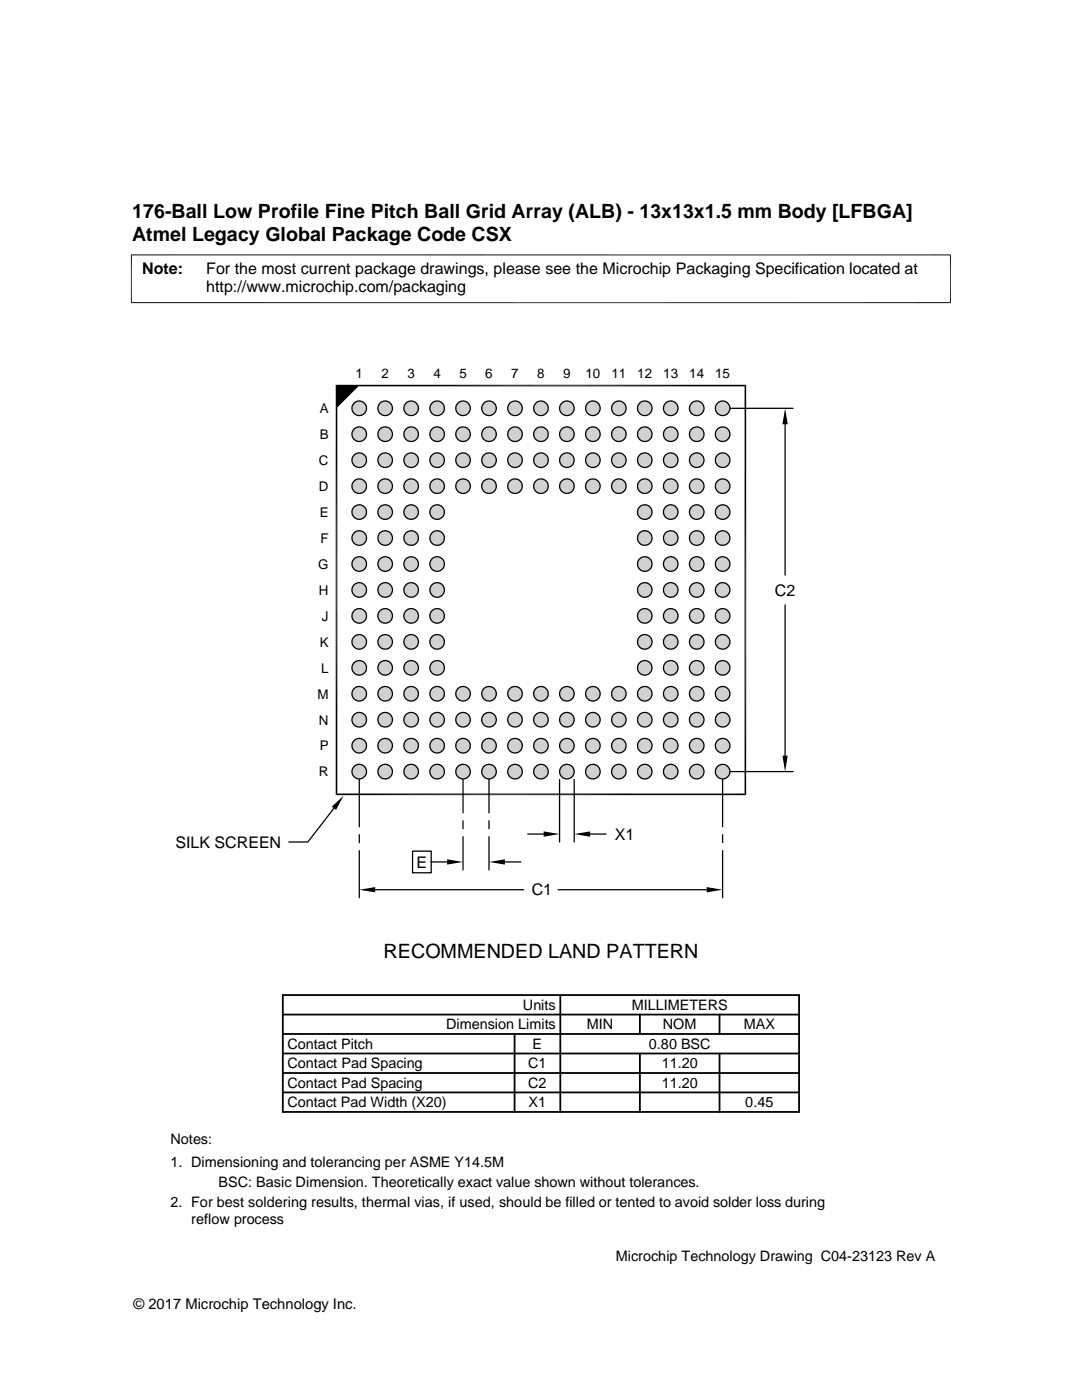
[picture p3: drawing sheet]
<svg xmlns="http://www.w3.org/2000/svg" width="216mm" height="279mm" viewBox="0 0 216 279" stroke-linecap="round" stroke-linejoin="round" font-family="sans-serif">
<defs><g id="words">
<g font-size="3.9">
<text x="26.4" y="43.5">176-Ball Low Profile Fine Pitch Ball Grid Array (ALB) - 13x13x1.5 mm Body [LFBGA]</text>
<text x="26.4" y="48">Atmel Legacy Global Package Code CSX</text>
<text x="76.5" y="191.3">RECOMMENDED LAND PATTERN</text>
</g>
<g font-size="3.2">
<text x="28.4" y="54.6">Note:</text>
<text x="41.1" y="58.3">http://www.microchip.com/packaging</text>
<text x="41.1" y="54.6">For the most current package drawings, please see the Microchip Packaging Specification located at</text>
<text x="154.6" y="118.9">C2</text>
<text x="122.7" y="167.6">X1</text>
<text x="35" y="169.2">SILK SCREEN</text>
<text x="83.1" y="173.2">E</text>
<text x="106.1" y="178.7">C1</text>
</g>
<g font-size="2.9">
<text x="104.3" y="201.6">Units</text>
<text x="126" y="201.6">MILLIMETERS</text>
<text x="57.3" y="209.3">Contact Pitch</text>
<text x="89" y="205.4">Dimension Limits</text>
<text x="106.3" y="209.3">E</text>
<text x="117.1" y="205.4">MIN</text>
<text x="129.5" y="209.3">0.80 BSC</text>
<text x="132.3" y="205.4">NOM</text>
<text x="148.4" y="205.4">MAX</text>
<text x="57.3" y="213.2">Contact Pad Spacing</text>
<text x="105.4" y="213.2">C1</text>
<text x="132" y="213.2">11.20</text>
<text x="57.3" y="217.1">Contact Pad Spacing</text>
<text x="57.3" y="221">Contact Pad Width (X20)</text>
<text x="105.4" y="217.1">C2</text>
<text x="105.5" y="221">X1</text>
<text x="132" y="217.1">11.20</text>
<text x="148.7" y="221">0.45</text>
<text x="34" y="228.3">Notes:</text>
<text x="34" y="232.9">1. Dimensioning and tolerancing per ASME Y14.5M</text>
<text x="43.6" y="236.9">BSC: Basic Dimension. Theoretically exact value shown without tolerances.</text>
<text x="34" y="241">2. For best soldering results, thermal vias, if used, should be filled or tented to avoid solder loss during</text>
<text x="38.1" y="244.3">reflow process</text>
<text x="122.9" y="251.7">Microchip Technology Drawing C04-23123 Rev A</text>
<text x="26.6" y="261.3">© 2017 Microchip Technology Inc.</text>
</g>
<g font-size="2.7">
<text x="71" y="75.4">1</text>
<text x="76.1" y="75.4">2</text>
<text x="81.3" y="75.4">3</text>
<text x="86.5" y="75.4">4</text>
<text x="91.7" y="75.4">5</text>
<text x="96.8" y="75.4">6</text>
<text x="102" y="75.4">7</text>
<text x="107.2" y="75.4">8</text>
<text x="112.4" y="75.4">9</text>
<text x="116.8" y="75.4">10</text>
<text x="122" y="75.4">11</text>
<text x="127.2" y="75.4">12</text>
<text x="132.3" y="75.4">13</text>
<text x="137.5" y="75.4">14</text>
<text x="142.7" y="75.4">15</text>
<text x="63.8" y="82.4">A</text>
<text x="63.8" y="87.6">B</text>
<text x="63.6" y="92.8">C</text>
<text x="63.6" y="98">D</text>
<text x="63.8" y="103.2">E</text>
<text x="63.5" y="113.5">G</text>
<text x="63.9" y="108.4">F</text>
<text x="63.6" y="118.7">H</text>
<text x="64.2" y="123.9">J</text>
<text x="63.8" y="129.1">K</text>
<text x="64.1" y="134.2">L</text>
<text x="63.4" y="139.4">M</text>
<text x="63.6" y="144.6">N</text>
<text x="63.8" y="149.8">P</text>
<text x="63.6" y="154.9">R</text>
</g>
</g></defs>
<g fill="#c0c0c0">
<path d="M71.5 80h.3z"/>
<path d="M76.6 80h.4z"/>
<path d="M81.8 80h.4z"/>
<path d="M87 80h.4z"/>
<path d="M92.2 80h.4z"/>
<path d="M97.4 80h.3z"/>
<path d="M102.6 80h.3z"/>
<path d="M107.7 80h.4z"/>
<path d="M112.9 80h.4z"/>
<path d="M118.1 80h.4z"/>
<path d="M123.3 80h.3z"/>
<path d="M128.5 80h.3z"/>
<path d="M133.6 80h.4z"/>
<path d="M138.8 80h.4z"/>
<path d="M144 80h.4z"/>
<path d="M143.9 80.1h.6z"/>
<path d="M144 80l.5 .1z"/>
<path d="M138.7 80.1h.7z"/>
<path d="M138.8 80l.6 .1z"/>
<path d="M133.5 80.1h.7z"/>
<path d="M133.6 80l.6 .1z"/>
<path d="M128.3 80.1h.7z"/>
<path d="M128.5 80l.5 .1z"/>
<path d="M123.2 80.1h.6z"/>
<path d="M123.3 80l.5 .1z"/>
<path d="M118 80.1h.6z"/>
<path d="M118.1 80l.5 .1z"/>
<path d="M112.8 80.1h.7z"/>
<path d="M112.9 80l.6 .1z"/>
<path d="M107.6 80.1h.7z"/>
<path d="M107.7 80l.6 .1z"/>
<path d="M102.4 80.1h.7z"/>
<path d="M102.6 80l.5 .1z"/>
<path d="M97.3 80.1h.6z"/>
<path d="M97.4 80l.5 .1z"/>
<path d="M92.1 80.1h.7z"/>
<path d="M92.2 80l.6 .1z"/>
<path d="M86.9 80.1h.7z"/>
<path d="M87 80l.6 .1z"/>
<path d="M81.7 80.1h.7z"/>
<path d="M81.8 80l.6 .1z"/>
<path d="M76.5 80.1h.7z"/>
<path d="M76.6 80l.6 .1z"/>
<path d="M71.4 80.1h.6z"/>
<path d="M71.5 80l.5 .1z"/>
<path d="M143.7 80.1h1z"/>
<path d="M143.9 80.1h.8z"/>
<path d="M138.5 80.1h1z"/>
<path d="M138.7 80.1h.8z"/>
<path d="M133.4 80.1h.9z"/>
<path d="M133.5 80.1h.8z"/>
<path d="M128.2 80.1h.9z"/>
<path d="M128.3 80.1h.8z"/>
<path d="M123 80.1h.9z"/>
<path d="M123.2 80.1h.7z"/>
<path d="M117.8 80.1h.9z"/>
<path d="M118 80.1h.7z"/>
<path d="M112.6 80.1h1z"/>
<path d="M112.8 80.1h.8z"/>
<path d="M107.5 80.1h.9z"/>
<path d="M107.6 80.1h.8z"/>
<path d="M102.3 80.1h.9z"/>
<path d="M102.4 80.1h.8z"/>
<path d="M97.1 80.1h.9z"/>
<path d="M97.3 80.1h.7z"/>
<path d="M91.9 80.1h1z"/>
<path d="M92.1 80.1h.8z"/>
<path d="M86.7 80.1h1z"/>
<path d="M86.9 80.1h.8z"/>
<path d="M81.6 80.1h.9z"/>
<path d="M81.7 80.1h.8z"/>
<path d="M76.4 80.1h.9z"/>
<path d="M76.5 80.1h.8z"/>
<path d="M71.2 80.1h.9z"/>
<path d="M71.4 80.1h.7z"/>
<path d="M143.6 80.2h1.2z"/>
<path d="M143.7 80.1l1.1 .1z"/>
<path d="M138.4 80.2h1.2z"/>
<path d="M138.5 80.1l1.1 .1z"/>
<path d="M133.2 80.2h1.3z"/>
<path d="M133.4 80.1l1.1 .1z"/>
<path d="M128.1 80.2h1.2z"/>
<path d="M128.2 80.1l1.1 .1z"/>
<path d="M122.9 80.2h1.2z"/>
<path d="M123 80.1l1.1 .1z"/>
<path d="M117.7 80.2h1.2z"/>
<path d="M117.8 80.1l1.1 .1z"/>
<path d="M112.5 80.2h1.2z"/>
<path d="M112.6 80.1l1.1 .1z"/>
<path d="M107.4 80.2h1.1z"/>
<path d="M107.5 80.1l1 .1z"/>
<path d="M102.2 80.2h1.2z"/>
<path d="M102.3 80.1l1.1 .1z"/>
<path d="M97 80.2h1.2z"/>
<path d="M97.1 80.1l1.1 .1z"/>
<path d="M91.8 80.2h1.2z"/>
<path d="M91.9 80.1l1.1 .1z"/>
<path d="M86.6 80.2h1.2z"/>
<path d="M86.7 80.1l1.1 .1z"/>
<path d="M81.4 80.2h1.3z"/>
<path d="M81.6 80.1l1.1 .1z"/>
<path d="M76.3 80.2h1.2z"/>
<path d="M76.4 80.1l1.1 .1z"/>
<path d="M71.1 80.2h1.2z"/>
<path d="M71.2 80.1l1.1 .1z"/>
<path d="M143.5 80.2h1.4z"/>
<path d="M143.6 80.2h1.3z"/>
<path d="M138.3 80.2h1.4z"/>
<path d="M138.4 80.2h1.3z"/>
<path d="M133.1 80.2h1.5z"/>
<path d="M133.2 80.2h1.4z"/>
<path d="M127.9 80.2h1.5z"/>
<path d="M128.1 80.2h1.3z"/>
<path d="M122.7 80.2h1.5z"/>
<path d="M122.9 80.2h1.3z"/>
<path d="M117.6 80.2h1.4z"/>
<path d="M117.7 80.2h1.3z"/>
<path d="M112.4 80.2h1.4z"/>
<path d="M112.5 80.2h1.3z"/>
<path d="M107.2 80.2h1.4z"/>
<path d="M107.4 80.2h1.2z"/>
<path d="M102 80.2h1.5z"/>
<path d="M102.2 80.2h1.3z"/>
<path d="M96.9 80.2h1.4z"/>
<path d="M97 80.2h1.3z"/>
<path d="M91.7 80.2h1.4z"/>
<path d="M91.8 80.2h1.3z"/>
<path d="M86.5 80.2h1.4z"/>
<path d="M86.6 80.2h1.3z"/>
<path d="M81.3 80.2h1.5z"/>
<path d="M81.4 80.2h1.4z"/>
<path d="M76.1 80.2h1.5z"/>
<path d="M76.3 80.2h1.3z"/>
<path d="M71 80.2h1.4z"/>
<path d="M71.1 80.2h1.3z"/>
<path d="M143.4 80.3h1.6z"/>
<path d="M143.5 80.2l1.5 .1z"/>
<path d="M138.2 80.3h1.7z"/>
<path d="M138.3 80.2l1.6 .1z"/>
<path d="M133 80.3h1.7z"/>
<path d="M133.1 80.2l1.6 .1z"/>
<path d="M127.8 80.3h1.7z"/>
<path d="M127.9 80.2l1.6 .1z"/>
<path d="M122.6 80.3h1.7z"/>
<path d="M122.7 80.2l1.6 .1z"/>
<path d="M117.5 80.3h1.6z"/>
<path d="M117.6 80.2l1.5 .1z"/>
<path d="M112.3 80.3h1.7z"/>
<path d="M112.4 80.2l1.6 .1z"/>
<path d="M107.1 80.3h1.7z"/>
<path d="M107.2 80.2l1.6 .1z"/>
<path d="M101.9 80.3h1.7z"/>
<path d="M102 80.2l1.6 .1z"/>
<path d="M96.8 80.3h1.6z"/>
<path d="M96.9 80.2l1.5 .1z"/>
<path d="M91.6 80.3h1.6z"/>
<path d="M91.7 80.2l1.5 .1z"/>
<path d="M86.4 80.3h1.7z"/>
<path d="M86.5 80.2l1.6 .1z"/>
<path d="M81.2 80.3h1.7z"/>
<path d="M81.3 80.2l1.6 .1z"/>
<path d="M76 80.3h1.7z"/>
<path d="M76.1 80.2l1.6 .1z"/>
<path d="M70.8 80.3h1.7z"/>
<path d="M71 80.2l1.5 .1z"/>
<path d="M143.2 80.4l.2-.1 1.7 .1z"/>
<path d="M143.4 80.3l1.7 .1z"/>
<path d="M138.2 80.3l1.8 .1h-1.9z"/>
<path d="M138.2 80.3h1.7l.1 .1z"/>
<path d="M132.9 80.4l.1-.1 1.8 .1z"/>
<path d="M133 80.3l1.8 .1z"/>
<path d="M127.7 80.4l.1-.1 1.8 .1z"/>
<path d="M127.8 80.3l1.8 .1z"/>
<path d="M122.6 80.3l1.8 .1h-1.9z"/>
<path d="M122.6 80.3h1.7l.1 .1z"/>
<path d="M117.3 80.4l.2-.1 1.8 .1z"/>
<path d="M117.5 80.3l1.8 .1z"/>
<path d="M112.2 80.4l.1-.1 1.8 .1z"/>
<path d="M112.3 80.3l1.8 .1z"/>
<path d="M107 80.4l.1-.1 1.8 .1z"/>
<path d="M107.1 80.3l1.8 .1z"/>
<path d="M101.9 80.3l1.8 .1h-1.9z"/>
<path d="M101.9 80.3h1.7l.1 .1z"/>
<path d="M96.6 80.4l.2-.1 1.7 .1z"/>
<path d="M96.8 80.3l1.7 .1z"/>
<path d="M91.4 80.4l.2-.1 1.7 .1z"/>
<path d="M91.6 80.3l1.7 .1z"/>
<path d="M86.4 80.3l1.8 .1h-1.9z"/>
<path d="M86.4 80.3h1.7l.1 .1z"/>
<path d="M81.1 80.4l.1-.1 1.8 .1z"/>
<path d="M81.2 80.3l1.8 .1z"/>
<path d="M75.9 80.4l.1-.1 1.8 .1z"/>
<path d="M76 80.3l1.8 .1z"/>
<path d="M70.7 80.4l.1-.1 1.8 .1z"/>
<path d="M70.8 80.3l1.8 .1z"/>
</g>
<path d="M122.4 80.4h2.1M127.6 80.4h2.1M132.8 80.4h2.1M138 80.4h2.1M143.2 80.4h2" fill="none" stroke="#c0c0c0" stroke-width=".2"/>
<path d="M122.5 80.4l2 .1z" fill="#c0c0c0"/>
<path d="M86.2 80.4h2.1M91.4 80.4h2.1M96.5 80.4h2.1M101.7 80.4h2.1M106.9 80.4h2.1M112.1 80.4h2.1M117.3 80.4h2.1" fill="none" stroke="#c0c0c0" stroke-width=".2"/>
<path d="M86.3 80.4l2 .1z" fill="#c0c0c0"/>
<g fill="none" stroke="#c0c0c0" stroke-width=".2">
<path d="M70.2 81.3h2.9M70.2 81.4h2.9M70.2 81.6h2.9M70.2 81.7h2.9M70.3 81.1h2.8M70.3 81.8h2.8M70.3 82h2.8M70.3 81h2.8M70.3 80.9h2.7M70.3 82.1h2.7M70.4 82.2h2.6M70.4 80.8h2.6"/>
<path d="M70.5 80.6h2.4M70.5 82.3h2.4M70.5 82.4h2.3M70.5 80.5h2.3M70.6 80.4h2.1M75.4 81.3h2.9M75.4 81.4h2.9M75.4 81.6h2.9M75.4 81.7h2.9M75.4 81.1h2.9M75.4 81.8h2.9M75.5 82h2.8"/>
<path d="M75.5 81h2.8M75.5 80.9h2.7M75.5 82.1h2.7M75.6 82.2h2.5M75.6 80.8h2.5M75.6 80.6h2.5M75.6 82.3h2.5M75.7 82.4h2.3M75.7 80.5h2.3M75.8 80.4h2.1M80.6 81.3h2.9M80.6 81.4h2.9"/>
<path d="M80.6 81.6h2.9M80.6 81.7h2.9M80.6 81.8h2.9M80.6 81.1h2.9M80.6 81h2.8M80.6 82h2.8M80.7 80.9h2.7M80.7 82.1h2.7M80.8 82.2h2.5M80.8 80.8h2.5M80.8 82.3h2.5M80.8 80.6h2.5"/>
<path d="M80.9 80.5h2.3M80.9 82.4h2.3M81 80.4h2.1M85.8 81.3h2.9M85.8 81.4h2.9M85.8 81.6h2.9M85.8 81.7h2.9M85.8 81.8h2.8M85.8 81.1h2.8M85.8 81h2.8M85.8 82h2.8M85.9 80.9h2.7"/>
<path d="M85.9 82.1h2.7M85.9 82.2h2.6M85.9 80.8h2.6M86 82.3h2.5M86 80.6h2.5M86.1 80.5h2.2M86.1 82.4h2.2M91 81.3h2.9M91 81.4h2.9M91 81.6h2.9M91 81.7h2.9M91 81.1h2.8"/>
<path d="M91 81.8h2.8M91 81h2.8M91 82h2.8M91.1 80.9h2.6M91.1 82.1h2.6M91.1 82.2h2.6M91.1 80.8h2.6M91.2 80.6h2.4M91.2 82.3h2.4M91.2 80.5h2.3M91.2 82.4h2.3M96.1 81.3h2.9"/>
<path d="M96.1 81.4h2.9M96.1 81.6h2.9M96.1 81.7h2.9M96.2 81.8h2.8M96.2 81.1h2.8M96.2 81h2.8M96.2 82h2.8M96.2 80.9h2.7M96.2 82.1h2.7M96.3 80.8h2.6M96.3 82.2h2.6M96.4 80.6h2.4"/>
<path d="M96.4 82.3h2.4M96.4 82.4h2.3M96.4 80.5h2.3M101.3 81.3h2.9M101.3 81.4h2.9M101.3 81.6h2.9M101.3 81.7h2.9M101.3 81.1h2.9M101.3 81.8h2.9M101.4 81h2.8M101.4 82h2.8M101.4 82.1h2.7"/>
<path d="M101.4 80.9h2.7M101.5 80.8h2.6M101.5 82.2h2.6M101.5 80.6h2.5M101.5 82.3h2.5M101.6 80.5h2.3M101.6 82.4h2.3M106.5 81.4h2.9M106.5 81.6h2.9M106.5 81.7h2.9M106.5 81.3h2.9M106.5 81.1h2.9"/>
<path d="M106.5 81.8h2.9M106.5 81h2.8M106.5 82h2.8M106.6 80.9h2.7M106.6 82.1h2.7M106.6 80.8h2.6M106.6 82.2h2.6M106.7 82.3h2.5M106.7 80.6h2.5M106.8 80.5h2.3M106.8 82.4h2.3M111.7 81.3h2.9"/>
<path d="M111.7 81.4h2.9M111.7 81.6h2.9M111.7 81.7h2.9M111.7 81.1h2.9M111.7 81.8h2.9M111.7 81h2.8M111.7 82h2.8M111.8 82.1h2.7M111.8 80.9h2.7M111.8 80.8h2.6M111.8 82.2h2.6M111.9 80.6h2.4"/>
<path d="M111.9 82.3h2.4M112 82.4h2.3M112 80.5h2.3M116.8 81.3h2.9M116.8 81.4h3M116.8 81.6h3M116.8 81.7h2.9M116.9 81.1h2.8M116.9 81.8h2.8M116.9 81h2.8M116.9 82h2.8M116.9 80.9h2.8"/>
<path d="M116.9 82.1h2.8M117 80.8h2.6M117 82.2h2.6M117.1 82.3h2.4M117.1 80.6h2.4M117.2 80.5h2.2M117.2 82.4h2.2M122 81.3h2.9M122 81.4h2.9M122 81.6h2.9M122 81.7h2.9M122 81.1h2.9"/>
<path d="M122 81.8h2.9M122.1 82h2.8M122.1 81h2.8M122.1 80.9h2.7M122.1 82.1h2.7M122.2 80.8h2.6M122.2 82.2h2.6M122.3 80.6h2.4M122.3 82.3h2.4M122.3 82.4h2.3M122.3 80.5h2.3M127.2 81.3h2.9"/>
<path d="M127.2 81.4h2.9M127.2 81.6h2.9M127.2 81.7h2.9M127.2 81.1h2.9M127.2 81.8h2.9M127.3 81h2.7M127.3 82h2.7M127.3 80.9h2.7M127.3 82.1h2.7M127.4 82.2h2.5M127.4 80.8h2.5M127.4 80.6h2.5"/>
<path d="M127.4 82.3h2.5M127.5 80.5h2.3M127.5 82.4h2.3M132.4 81.3h2.9M132.4 81.4h2.9M132.4 81.6h2.9M132.4 81.7h2.9M132.4 81.8h2.9M132.4 81.1h2.9M132.4 81h2.8M132.4 82h2.8M132.5 80.9h2.7"/>
<path d="M132.5 82.1h2.7M132.5 80.8h2.6M132.5 82.2h2.6M132.6 82.3h2.5M132.6 80.6h2.5M132.7 80.5h2.3M132.7 82.4h2.3M137.6 81.3h2.9M137.6 81.4h2.9M137.6 81.6h2.9M137.6 81.7h2.9M137.6 81.1h2.8"/>
<path d="M137.6 81.8h2.8M137.6 81h2.8M137.6 82h2.8M137.7 82.1h2.7M137.7 80.9h2.7M137.7 80.8h2.6M137.7 82.2h2.6M137.8 80.6h2.5M137.8 82.3h2.5M137.9 80.5h2.2M137.9 82.4h2.2M142.7 81.3h2.9"/>
<path d="M142.7 81.4h2.9M142.7 81.6h2.9M142.7 81.7h2.9M142.8 81.1h2.8M142.8 81.8h2.8M142.8 81h2.8M142.8 82h2.8M142.9 80.9h2.6M142.9 82.1h2.6M142.9 80.8h2.6M142.9 82.2h2.6M143 82.3h2.4"/>
<path d="M143 80.6h2.4M143 80.5h2.3M143 82.4h2.3"/>
</g>
<path d="M143.2 82.5l1.9 .1h-1.9z" fill="#c0c0c0"/>
<path d="M143.2 82.5h2" fill="none" stroke="#c0c0c0" stroke-width=".2"/>
<path d="M138 82.5l2 .1h-1.9z" fill="#c0c0c0"/>
<path d="M138 82.5h2.1" fill="none" stroke="#c0c0c0" stroke-width=".2"/>
<path d="M132.8 82.5l2 .1h-1.9z" fill="#c0c0c0"/>
<path d="M132.8 82.5h2.1" fill="none" stroke="#c0c0c0" stroke-width=".2"/>
<path d="M127.6 82.5l2 .1h-1.9z" fill="#c0c0c0"/>
<path d="M127.6 82.5h2.1" fill="none" stroke="#c0c0c0" stroke-width=".2"/>
<path d="M122.4 82.5l2 .1h-1.9z" fill="#c0c0c0"/>
<path d="M122.4 82.5h2.1" fill="none" stroke="#c0c0c0" stroke-width=".2"/>
<path d="M117.3 82.5l2 .1h-2z" fill="#c0c0c0"/>
<path d="M117.3 82.5h2.1" fill="none" stroke="#c0c0c0" stroke-width=".2"/>
<path d="M112.1 82.5l2 .1h-1.9z" fill="#c0c0c0"/>
<path d="M112.1 82.5h2.1" fill="none" stroke="#c0c0c0" stroke-width=".2"/>
<path d="M106.9 82.5l2 .1h-1.9z" fill="#c0c0c0"/>
<path d="M106.9 82.5h2.1" fill="none" stroke="#c0c0c0" stroke-width=".2"/>
<path d="M101.7 82.5l2 .1h-1.9z" fill="#c0c0c0"/>
<path d="M101.7 82.5h2.1" fill="none" stroke="#c0c0c0" stroke-width=".2"/>
<path d="M96.5 82.5l2 .1h-1.9z" fill="#c0c0c0"/>
<path d="M96.5 82.5h2.1" fill="none" stroke="#c0c0c0" stroke-width=".2"/>
<path d="M91.4 82.5l1.9 .1h-1.9z" fill="#c0c0c0"/>
<path d="M91.4 82.5h2.1" fill="none" stroke="#c0c0c0" stroke-width=".2"/>
<path d="M86.2 82.5l2 .1h-1.9z" fill="#c0c0c0"/>
<path d="M86.2 82.5h2.1" fill="none" stroke="#c0c0c0" stroke-width=".2"/>
<path d="M81 82.5l2 .1h-1.9z" fill="#c0c0c0"/>
<path d="M81 82.5h2.1" fill="none" stroke="#c0c0c0" stroke-width=".2"/>
<path d="M75.8 82.5l2 .1h-1.9z" fill="#c0c0c0"/>
<path d="M75.8 82.5h2.1" fill="none" stroke="#c0c0c0" stroke-width=".2"/>
<path d="M70.6 82.5l2 .1h-1.9z" fill="#c0c0c0"/>
<path d="M70.6 82.5h2.1" fill="none" stroke="#c0c0c0" stroke-width=".2"/>
<g fill="#c0c0c0">
<path d="M143.2 82.6l1.8 .1z"/>
<path d="M143.2 82.6h1.9z"/>
<path d="M138.1 82.6l1.8 .1z"/>
<path d="M138.1 82.6h1.9z"/>
<path d="M132.9 82.6l1.8 .1z"/>
<path d="M132.9 82.6h1.9z"/>
<path d="M127.7 82.6l1.8 .1z"/>
<path d="M127.7 82.6h1.9z"/>
<path d="M122.5 82.6l1.8 .1z"/>
<path d="M122.5 82.6h1.9z"/>
<path d="M117.3 82.6l1.8 .1z"/>
<path d="M117.3 82.6h2z"/>
<path d="M112.2 82.6l1.8 .1z"/>
<path d="M112.2 82.6h1.9z"/>
<path d="M107 82.6l1.8 .1z"/>
<path d="M107 82.6h1.9z"/>
<path d="M101.8 82.6l1.8 .1z"/>
<path d="M101.8 82.6h1.9z"/>
<path d="M96.6 82.6l1.8 .1z"/>
<path d="M96.6 82.6h1.9z"/>
<path d="M91.4 82.6l1.8 .1z"/>
<path d="M91.4 82.6h1.9z"/>
<path d="M86.3 82.6l1.8 .1z"/>
<path d="M86.3 82.6h1.9z"/>
<path d="M81.1 82.6l1.8 .1z"/>
<path d="M81.1 82.6h1.9z"/>
<path d="M75.9 82.6l1.8 .1z"/>
<path d="M75.9 82.6h1.9z"/>
<path d="M70.7 82.6l1.8 .1z"/>
<path d="M70.7 82.6h1.9z"/>
<path d="M143.4 82.7h1.5z"/>
<path d="M143.4 82.7h1.6z"/>
<path d="M138.2 82.7h1.5z"/>
<path d="M138.2 82.7h1.7z"/>
<path d="M133 82.7h1.6z"/>
<path d="M133 82.7h1.7z"/>
<path d="M127.8 82.7h1.6z"/>
<path d="M127.8 82.7h1.7z"/>
<path d="M122.6 82.7h1.6z"/>
<path d="M122.6 82.7h1.7z"/>
<path d="M117.5 82.7h1.5z"/>
<path d="M117.5 82.7h1.6z"/>
<path d="M112.3 82.7h1.5z"/>
<path d="M112.3 82.7h1.7z"/>
<path d="M107.1 82.7h1.5z"/>
<path d="M107.1 82.7h1.7z"/>
<path d="M101.9 82.7h1.6z"/>
<path d="M101.9 82.7h1.7z"/>
<path d="M96.8 82.7h1.5z"/>
<path d="M96.8 82.7h1.6z"/>
<path d="M91.6 82.7h1.5z"/>
<path d="M91.6 82.7h1.6z"/>
<path d="M86.4 82.7h1.5z"/>
<path d="M86.4 82.7h1.7z"/>
<path d="M81.2 82.7h1.6z"/>
<path d="M81.2 82.7h1.7z"/>
<path d="M76 82.7h1.6z"/>
<path d="M76 82.7h1.7z"/>
<path d="M70.8 82.7h1.6z"/>
<path d="M70.8 82.7h1.7z"/>
<path d="M143.5 82.7l1.3 .1z"/>
<path d="M143.5 82.7h1.4z"/>
<path d="M138.3 82.7l1.3 .1z"/>
<path d="M138.3 82.7h1.4z"/>
<path d="M133.1 82.7l1.4 .1z"/>
<path d="M133.1 82.7h1.5z"/>
<path d="M127.9 82.7l1.4 .1z"/>
<path d="M127.9 82.7h1.5z"/>
<path d="M122.7 82.7l1.4 .1z"/>
<path d="M122.7 82.7h1.5z"/>
<path d="M117.6 82.7l1.3 .1z"/>
<path d="M117.6 82.7h1.4z"/>
<path d="M112.4 82.7l1.3 .1z"/>
<path d="M112.4 82.7h1.4z"/>
<path d="M107.2 82.7l1.3 .1z"/>
<path d="M107.2 82.7h1.4z"/>
<path d="M102 82.7l1.4 .1z"/>
<path d="M102 82.7h1.5z"/>
<path d="M96.9 82.7l1.3 .1z"/>
<path d="M96.9 82.7h1.4z"/>
<path d="M91.7 82.7l1.3 .1z"/>
<path d="M91.7 82.7h1.4z"/>
<path d="M86.5 82.7l1.3 .1z"/>
<path d="M86.5 82.7h1.4z"/>
<path d="M81.3 82.7l1.4 .1z"/>
<path d="M81.3 82.7h1.5z"/>
<path d="M76.1 82.7l1.4 .1z"/>
<path d="M76.1 82.7h1.5z"/>
<path d="M71 82.7l1.3 .1z"/>
<path d="M71 82.7h1.4z"/>
<path d="M143.6 82.8l1.1 .1z"/>
<path d="M143.6 82.8h1.2z"/>
<path d="M138.4 82.8l1.1 .1z"/>
<path d="M138.4 82.8h1.2z"/>
<path d="M133.2 82.8l1.1 .1z"/>
<path d="M133.2 82.8h1.3z"/>
<path d="M128.1 82.8l1 .1z"/>
<path d="M128.1 82.8h1.2z"/>
<path d="M122.9 82.8l1 .1z"/>
<path d="M122.9 82.8h1.2z"/>
<path d="M117.7 82.8l1 .1z"/>
<path d="M117.7 82.8h1.2z"/>
<path d="M112.5 82.8l1.1 .1z"/>
<path d="M112.5 82.8h1.2z"/>
<path d="M107.4 82.8l1 .1z"/>
<path d="M107.4 82.8h1.1z"/>
<path d="M102.2 82.8l1 .1z"/>
<path d="M102.2 82.8h1.2z"/>
<path d="M97 82.8l1 .1z"/>
<path d="M97 82.8h1.2z"/>
<path d="M91.8 82.8l1.1 .1z"/>
<path d="M91.8 82.8h1.2z"/>
<path d="M86.6 82.8l1.1 .1z"/>
<path d="M86.6 82.8h1.2z"/>
<path d="M81.4 82.8l1.1 .1z"/>
<path d="M81.4 82.8h1.3z"/>
<path d="M76.3 82.8l1 .1z"/>
<path d="M76.3 82.8h1.2z"/>
<path d="M71.1 82.8l1 .1z"/>
<path d="M71.1 82.8h1.2z"/>
<path d="M143.7 82.9h.8z"/>
<path d="M143.7 82.9h1z"/>
<path d="M138.5 82.9h.9z"/>
<path d="M138.5 82.9h1z"/>
<path d="M133.4 82.9h.8z"/>
<path d="M133.4 82.9h.9z"/>
<path d="M128.2 82.9h.8z"/>
<path d="M128.2 82.9h.9z"/>
<path d="M123 82.9h.8z"/>
<path d="M123 82.9h.9z"/>
<path d="M117.8 82.9h.8z"/>
<path d="M117.8 82.9h.9z"/>
<path d="M112.6 82.9h.9z"/>
<path d="M112.6 82.9h1z"/>
<path d="M107.5 82.9h.8z"/>
<path d="M107.5 82.9h.9z"/>
<path d="M102.3 82.9h.8z"/>
<path d="M102.3 82.9h.9z"/>
<path d="M97.1 82.9h.8z"/>
<path d="M97.1 82.9h.9z"/>
<path d="M91.9 82.9h.9z"/>
<path d="M91.9 82.9h1z"/>
<path d="M86.7 82.9h.9z"/>
<path d="M86.7 82.9h1z"/>
<path d="M81.6 82.9h.8z"/>
<path d="M81.6 82.9h.9z"/>
<path d="M76.4 82.9h.8z"/>
<path d="M76.4 82.9h.9z"/>
<path d="M71.2 82.9h.8z"/>
<path d="M71.2 82.9h.9z"/>
<path d="M71.5 82.9h.3z"/>
<path d="M76.6 82.9h.4z"/>
<path d="M81.8 82.9h.4z"/>
<path d="M87 82.9h.4z"/>
<path d="M92.2 82.9h.4z"/>
<path d="M97.4 82.9h.3z"/>
<path d="M102.6 82.9h.3z"/>
<path d="M107.7 82.9h.4z"/>
<path d="M112.9 82.9h.4z"/>
<path d="M118.1 82.9h.4z"/>
<path d="M123.3 82.9h.3z"/>
<path d="M128.5 82.9h.3z"/>
<path d="M133.6 82.9h.4z"/>
<path d="M138.8 82.9h.4z"/>
<path d="M144 82.9h.4z"/>
<path d="M143.9 82.9h.5z"/>
<path d="M143.9 82.9h.6z"/>
<path d="M138.7 82.9h.5z"/>
<path d="M138.7 82.9h.7z"/>
<path d="M133.5 82.9h.5z"/>
<path d="M133.5 82.9h.7z"/>
<path d="M128.3 82.9h.5z"/>
<path d="M128.3 82.9h.7z"/>
<path d="M123.2 82.9h.4z"/>
<path d="M123.2 82.9h.6z"/>
<path d="M118 82.9h.5z"/>
<path d="M118 82.9h.6z"/>
<path d="M112.8 82.9h.5z"/>
<path d="M112.8 82.9h.7z"/>
<path d="M107.6 82.9h.5z"/>
<path d="M107.6 82.9h.7z"/>
<path d="M102.4 82.9h.5z"/>
<path d="M102.4 82.9h.7z"/>
<path d="M97.3 82.9h.4z"/>
<path d="M97.3 82.9h.6z"/>
<path d="M92.1 82.9h.5z"/>
<path d="M92.1 82.9h.7z"/>
<path d="M86.9 82.9h.5z"/>
<path d="M86.9 82.9h.7z"/>
<path d="M81.7 82.9h.5z"/>
<path d="M81.7 82.9h.7z"/>
<path d="M76.5 82.9h.5z"/>
<path d="M76.5 82.9h.7z"/>
<path d="M71.4 82.9h.4z"/>
<path d="M71.4 82.9h.6z"/>
<path d="M71.5 85.2h.3z"/>
<path d="M76.6 85.2h.4z"/>
<path d="M81.8 85.2h.4z"/>
<path d="M87 85.2h.4z"/>
<path d="M92.2 85.2h.4z"/>
<path d="M97.4 85.2h.3z"/>
<path d="M102.6 85.2h.3z"/>
<path d="M107.7 85.2h.4z"/>
<path d="M112.9 85.2h.4z"/>
<path d="M118.1 85.2h.4z"/>
<path d="M123.3 85.2h.3z"/>
<path d="M128.5 85.2h.3z"/>
<path d="M133.6 85.2h.4z"/>
<path d="M138.8 85.2h.4z"/>
<path d="M144 85.2h.4z"/>
<path d="M143.9 85.2h.6z"/>
<path d="M144 85.2h.5z"/>
<path d="M138.7 85.2h.7z"/>
<path d="M138.8 85.2h.6z"/>
<path d="M133.5 85.2h.7z"/>
<path d="M133.6 85.2h.6z"/>
<path d="M128.3 85.2h.7z"/>
<path d="M128.5 85.2h.5z"/>
<path d="M123.2 85.2h.6z"/>
<path d="M123.3 85.2h.5z"/>
<path d="M118 85.2h.6z"/>
<path d="M118.1 85.2h.5z"/>
<path d="M112.8 85.2h.7z"/>
<path d="M112.9 85.2h.6z"/>
<path d="M107.6 85.2h.7z"/>
<path d="M107.7 85.2h.6z"/>
<path d="M102.4 85.2h.7z"/>
<path d="M102.6 85.2h.5z"/>
<path d="M97.3 85.2h.6z"/>
<path d="M97.4 85.2h.5z"/>
<path d="M92.1 85.2h.7z"/>
<path d="M92.2 85.2h.6z"/>
<path d="M86.9 85.2h.7z"/>
<path d="M87 85.2h.6z"/>
<path d="M81.7 85.2h.7z"/>
<path d="M81.8 85.2h.6z"/>
<path d="M76.5 85.2h.7z"/>
<path d="M76.6 85.2h.6z"/>
<path d="M71.4 85.2h.6z"/>
<path d="M71.5 85.2h.5z"/>
<path d="M143.7 85.3h1z"/>
<path d="M143.9 85.2l.8 .1z"/>
<path d="M138.5 85.3h1z"/>
<path d="M138.7 85.2l.8 .1z"/>
<path d="M133.4 85.3h.9z"/>
<path d="M133.5 85.2l.8 .1z"/>
<path d="M128.2 85.3h.9z"/>
<path d="M128.3 85.2l.8 .1z"/>
<path d="M123 85.3h.9z"/>
<path d="M123.2 85.2l.7 .1z"/>
<path d="M117.8 85.3h.9z"/>
<path d="M118 85.2l.7 .1z"/>
<path d="M112.6 85.3h1z"/>
<path d="M112.8 85.2l.8 .1z"/>
<path d="M107.5 85.3h.9z"/>
<path d="M107.6 85.2l.8 .1z"/>
<path d="M102.3 85.3h.9z"/>
<path d="M102.4 85.2l.8 .1z"/>
<path d="M97.1 85.3h.9z"/>
<path d="M97.3 85.2l.7 .1z"/>
<path d="M91.9 85.3h1z"/>
<path d="M92.1 85.2l.8 .1z"/>
<path d="M86.7 85.3h1z"/>
<path d="M86.9 85.2l.8 .1z"/>
<path d="M81.6 85.3h.9z"/>
<path d="M81.7 85.2l.8 .1z"/>
<path d="M76.4 85.3h.9z"/>
<path d="M76.5 85.2l.8 .1z"/>
<path d="M71.2 85.3h.9z"/>
<path d="M71.4 85.2l.7 .1z"/>
<path d="M143.6 85.3h1.2z"/>
<path d="M143.7 85.3h1.1z"/>
<path d="M138.4 85.3h1.2z"/>
<path d="M138.5 85.3h1.1z"/>
<path d="M133.2 85.3h1.3z"/>
<path d="M133.4 85.3h1.1z"/>
<path d="M128.1 85.3h1.2z"/>
<path d="M128.2 85.3h1.1z"/>
<path d="M122.9 85.3h1.2z"/>
<path d="M123 85.3h1.1z"/>
<path d="M117.7 85.3h1.2z"/>
<path d="M117.8 85.3h1.1z"/>
<path d="M112.5 85.3h1.2z"/>
<path d="M112.6 85.3h1.1z"/>
<path d="M107.4 85.3h1.1z"/>
<path d="M107.5 85.3h1z"/>
<path d="M102.2 85.3h1.2z"/>
<path d="M102.3 85.3h1.1z"/>
<path d="M97 85.3h1.2z"/>
<path d="M97.1 85.3h1.1z"/>
<path d="M91.8 85.3h1.2z"/>
<path d="M91.9 85.3h1.1z"/>
<path d="M86.6 85.3h1.2z"/>
<path d="M86.7 85.3h1.1z"/>
<path d="M81.4 85.3h1.3z"/>
<path d="M81.6 85.3h1.1z"/>
<path d="M76.3 85.3h1.2z"/>
<path d="M76.4 85.3h1.1z"/>
<path d="M71.1 85.3h1.2z"/>
<path d="M71.2 85.3h1.1z"/>
<path d="M143.5 85.4h1.4z"/>
<path d="M143.6 85.3l1.3 .1z"/>
<path d="M138.3 85.4h1.4z"/>
<path d="M138.4 85.3l1.3 .1z"/>
<path d="M133.1 85.4h1.5z"/>
<path d="M133.2 85.3l1.4 .1z"/>
<path d="M127.9 85.4h1.5z"/>
<path d="M128.1 85.3l1.3 .1z"/>
<path d="M122.7 85.4h1.5z"/>
<path d="M122.9 85.3l1.3 .1z"/>
<path d="M117.6 85.4h1.4z"/>
<path d="M117.7 85.3l1.3 .1z"/>
<path d="M112.4 85.4h1.4z"/>
<path d="M112.5 85.3l1.3 .1z"/>
<path d="M107.2 85.4h1.4z"/>
<path d="M107.4 85.3l1.2 .1z"/>
<path d="M102 85.4h1.5z"/>
<path d="M102.2 85.3l1.3 .1z"/>
<path d="M96.9 85.4h1.4z"/>
<path d="M97 85.3l1.3 .1z"/>
<path d="M91.7 85.4h1.4z"/>
<path d="M91.8 85.3l1.3 .1z"/>
<path d="M86.5 85.4h1.4z"/>
<path d="M86.6 85.3l1.3 .1z"/>
<path d="M81.3 85.4h1.5z"/>
<path d="M81.4 85.3l1.4 .1z"/>
<path d="M76.1 85.4h1.5z"/>
<path d="M76.3 85.3l1.3 .1z"/>
<path d="M71 85.4h1.4z"/>
<path d="M71.1 85.3l1.3 .1z"/>
<path d="M143.4 85.5h1.6z"/>
<path d="M143.5 85.4l1.5 .1z"/>
<path d="M138.2 85.5h1.7z"/>
<path d="M138.3 85.4l1.6 .1z"/>
<path d="M133 85.5h1.7z"/>
<path d="M133.1 85.4l1.6 .1z"/>
<path d="M127.8 85.5h1.7z"/>
<path d="M127.9 85.4l1.6 .1z"/>
<path d="M122.6 85.5h1.7z"/>
<path d="M122.7 85.4l1.6 .1z"/>
<path d="M117.5 85.5h1.6z"/>
<path d="M117.6 85.4l1.5 .1z"/>
<path d="M112.3 85.5h1.7z"/>
<path d="M112.4 85.4l1.6 .1z"/>
<path d="M107.1 85.5h1.7z"/>
<path d="M107.2 85.4l1.6 .1z"/>
<path d="M101.9 85.5h1.7z"/>
<path d="M102 85.4l1.6 .1z"/>
<path d="M96.8 85.5h1.6z"/>
<path d="M96.9 85.4l1.5 .1z"/>
<path d="M91.6 85.5h1.6z"/>
<path d="M91.7 85.4l1.5 .1z"/>
<path d="M86.4 85.5h1.7z"/>
<path d="M86.5 85.4l1.6 .1z"/>
<path d="M81.2 85.5h1.7z"/>
<path d="M81.3 85.4l1.6 .1z"/>
<path d="M76 85.5h1.7z"/>
<path d="M76.1 85.4l1.6 .1z"/>
<path d="M70.8 85.5h1.7z"/>
<path d="M71 85.4l1.5 .1z"/>
<path d="M143.2 85.6h1.9z"/>
<path d="M143.4 85.5l1.7 .1z"/>
<path d="M138.1 85.6h1.9z"/>
<path d="M138.2 85.5l1.8 .1z"/>
<path d="M132.9 85.6h1.9z"/>
<path d="M133 85.5l1.8 .1z"/>
<path d="M127.7 85.6h1.9z"/>
<path d="M127.8 85.5l1.8 .1z"/>
<path d="M122.5 85.6h1.9z"/>
<path d="M122.6 85.5l1.8 .1z"/>
<path d="M117.3 85.6h2z"/>
<path d="M117.5 85.5l1.8 .1z"/>
<path d="M112.2 85.6h1.9z"/>
<path d="M112.3 85.5l1.8 .1z"/>
<path d="M107 85.6h1.9z"/>
<path d="M107.1 85.5l1.8 .1z"/>
<path d="M101.8 85.6h1.9z"/>
<path d="M101.9 85.5l1.8 .1z"/>
<path d="M96.6 85.6h1.9z"/>
<path d="M96.8 85.5l1.7 .1z"/>
<path d="M91.4 85.6h1.9z"/>
<path d="M91.6 85.5l1.7 .1z"/>
<path d="M86.3 85.6h1.9z"/>
<path d="M86.4 85.5l1.8 .1z"/>
<path d="M81.1 85.6h1.9z"/>
<path d="M81.2 85.5l1.8 .1z"/>
<path d="M75.9 85.6h1.9z"/>
<path d="M76 85.5l1.8 .1z"/>
<path d="M70.7 85.6h1.9z"/>
<path d="M70.8 85.5l1.8 .1z"/>
</g>
<path d="M122.4 85.6h2.1M127.6 85.6h2.1M132.8 85.6h2.1M138 85.6h2.1M143.2 85.6h2" fill="none" stroke="#c0c0c0" stroke-width=".2"/>
<path d="M122.5 85.6h1.9l.1 .1z" fill="#c0c0c0"/>
<path d="M86.2 85.6h2.1M91.4 85.6h2.1M96.5 85.6h2.1M101.7 85.6h2.1M106.9 85.6h2.1M112.1 85.6h2.1M117.3 85.6h2.1" fill="none" stroke="#c0c0c0" stroke-width=".2"/>
<path d="M86.3 85.6h1.9l.1 .1z" fill="#c0c0c0"/>
<g fill="none" stroke="#c0c0c0" stroke-width=".2">
<path d="M70.2 86.5h2.9M70.2 86.6h2.9M70.2 86.7h2.9M70.2 86.9h2.9M70.3 86.3h2.8M70.3 87h2.8M70.3 87.1h2.8M70.3 86.2h2.8M70.3 86.1h2.7M70.3 87.3h2.7M70.4 87.4h2.6M70.4 85.9h2.6"/>
<path d="M70.5 85.8h2.4M70.5 87.5h2.4M70.5 87.6h2.3M70.5 85.7h2.3M70.6 85.6h2.1M75.4 86.5h2.9M75.4 86.6h2.9M75.4 86.7h2.9M75.4 86.9h2.9M75.4 86.3h2.9M75.4 87h2.9M75.5 87.1h2.8"/>
<path d="M75.5 86.2h2.8M75.5 86.1h2.7M75.5 87.3h2.7M75.6 87.4h2.5M75.6 85.9h2.5M75.6 85.8h2.5M75.6 87.5h2.5M75.7 87.6h2.3M75.7 85.7h2.3M75.8 85.6h2.1M80.6 86.5h2.9M80.6 86.6h2.9"/>
<path d="M80.6 86.7h2.9M80.6 86.9h2.9M80.6 87h2.9M80.6 86.3h2.9M80.6 86.2h2.8M80.6 87.1h2.8M80.7 86.1h2.7M80.7 87.3h2.7M80.8 87.4h2.5M80.8 85.9h2.5M80.8 87.5h2.5M80.8 85.8h2.5"/>
<path d="M80.9 85.7h2.3M80.9 87.6h2.3M81 85.6h2.1M85.8 86.5h2.9M85.8 86.6h2.9M85.8 86.7h2.9M85.8 86.9h2.9M85.8 87h2.8M85.8 86.3h2.8M85.8 86.2h2.8M85.8 87.1h2.8M85.9 86.1h2.7"/>
<path d="M85.9 87.3h2.7M85.9 87.4h2.6M85.9 85.9h2.6M86 87.5h2.5M86 85.8h2.5M86.1 85.7h2.2M86.1 87.6h2.2M91 86.5h2.9M91 86.6h2.9M91 86.7h2.9M91 86.9h2.9M91 86.3h2.8"/>
<path d="M91 87h2.8M91 86.2h2.8M91 87.1h2.8M91.1 86.1h2.6M91.1 87.3h2.6M91.1 87.4h2.6M91.1 85.9h2.6M91.2 85.8h2.4M91.2 87.5h2.4M91.2 85.7h2.3M91.2 87.6h2.3M96.1 86.5h2.9"/>
<path d="M96.1 86.6h2.9M96.1 86.7h2.9M96.1 86.9h2.9M96.2 87h2.8M96.2 86.3h2.8M96.2 86.2h2.8M96.2 87.1h2.8M96.2 86.1h2.7M96.2 87.3h2.7M96.3 85.9h2.6M96.3 87.4h2.6M96.4 85.8h2.4"/>
<path d="M96.4 87.5h2.4M96.4 87.6h2.3M96.4 85.7h2.3M101.3 86.5h2.9M101.3 86.6h2.9M101.3 86.7h2.9M101.3 86.9h2.9M101.3 86.3h2.9M101.3 87h2.9M101.4 86.2h2.8M101.4 87.1h2.8M101.4 87.3h2.7"/>
<path d="M101.4 86.1h2.7M101.5 85.9h2.6M101.5 87.4h2.6M101.5 85.8h2.5M101.5 87.5h2.5M101.6 85.7h2.3M101.6 87.6h2.3M106.5 86.6h2.9M106.5 86.7h2.9M106.5 86.9h2.9M106.5 86.5h2.9M106.5 86.3h2.9"/>
<path d="M106.5 87h2.9M106.5 86.2h2.8M106.5 87.1h2.8M106.6 86.1h2.7M106.6 87.3h2.7M106.6 85.9h2.6M106.6 87.4h2.6M106.7 87.5h2.5M106.7 85.8h2.5M106.8 85.7h2.3M106.8 87.6h2.3M111.7 86.5h2.9"/>
<path d="M111.7 86.6h2.9M111.7 86.7h2.9M111.7 86.9h2.9M111.7 86.3h2.9M111.7 87h2.9M111.7 86.2h2.8M111.7 87.1h2.8M111.8 87.3h2.7M111.8 86.1h2.7M111.8 85.9h2.6M111.8 87.4h2.6M111.9 85.8h2.4"/>
<path d="M111.9 87.5h2.4M112 87.6h2.3M112 85.7h2.3M116.8 86.5h2.9M116.8 86.6h3M116.8 86.7h3M116.8 86.9h2.9M116.9 86.3h2.8M116.9 87h2.8M116.9 86.2h2.8M116.9 87.1h2.8M116.9 86.1h2.8"/>
<path d="M116.9 87.3h2.8M117 85.9h2.6M117 87.4h2.6M117.1 87.5h2.4M117.1 85.8h2.4M117.2 85.7h2.2M117.2 87.6h2.2M122 86.5h2.9M122 86.6h2.9M122 86.7h2.9M122 86.9h2.9M122 86.3h2.9"/>
<path d="M122 87h2.9M122.1 87.1h2.8M122.1 86.2h2.8M122.1 86.1h2.7M122.1 87.3h2.7M122.2 85.9h2.6M122.2 87.4h2.6M122.3 85.8h2.4M122.3 87.5h2.4M122.3 87.6h2.3M122.3 85.7h2.3M127.2 86.5h2.9"/>
<path d="M127.2 86.6h2.9M127.2 86.7h2.9M127.2 86.9h2.9M127.2 86.3h2.9M127.2 87h2.9M127.3 86.2h2.7M127.3 87.1h2.7M127.3 86.1h2.7M127.3 87.3h2.7M127.4 87.4h2.5M127.4 85.9h2.5M127.4 85.8h2.5"/>
<path d="M127.4 87.5h2.5M127.5 85.7h2.3M127.5 87.6h2.3M132.4 86.5h2.9M132.4 86.6h2.9M132.4 86.7h2.9M132.4 86.9h2.9M132.4 87h2.9M132.4 86.3h2.9M132.4 86.2h2.8M132.4 87.1h2.8M132.5 86.1h2.7"/>
<path d="M132.5 87.3h2.7M132.5 85.9h2.6M132.5 87.4h2.6M132.6 87.5h2.5M132.6 85.8h2.5M132.7 85.7h2.3M132.7 87.6h2.3M137.6 86.5h2.9M137.6 86.6h2.9M137.6 86.7h2.9M137.6 86.9h2.9M137.6 86.3h2.8"/>
<path d="M137.6 87h2.8M137.6 86.2h2.8M137.6 87.1h2.8M137.7 87.3h2.7M137.7 86.1h2.7M137.7 85.9h2.6M137.7 87.4h2.6M137.8 85.8h2.5M137.8 87.5h2.5M137.9 85.7h2.2M137.9 87.6h2.2M142.7 86.5h2.9"/>
<path d="M142.7 86.6h2.9M142.7 86.7h2.9M142.7 86.9h2.9M142.8 86.3h2.8M142.8 87h2.8M142.8 86.2h2.8M142.8 87.1h2.8M142.9 86.1h2.6M142.9 87.3h2.6M142.9 85.9h2.6M142.9 87.4h2.6M143 87.5h2.4"/>
<path d="M143 85.8h2.4M143 85.7h2.3M143 87.6h2.3"/>
</g>
<path d="M143.2 87.7l1.9 .1z" fill="#c0c0c0"/>
<path d="M143.2 87.7h2" fill="none" stroke="#c0c0c0" stroke-width=".2"/>
<path d="M138 87.7l2 .1z" fill="#c0c0c0"/>
<path d="M138 87.7h2.1" fill="none" stroke="#c0c0c0" stroke-width=".2"/>
<path d="M132.8 87.7l2 .1z" fill="#c0c0c0"/>
<path d="M132.8 87.7h2.1" fill="none" stroke="#c0c0c0" stroke-width=".2"/>
<path d="M127.6 87.7l2 .1z" fill="#c0c0c0"/>
<path d="M127.6 87.7h2.1" fill="none" stroke="#c0c0c0" stroke-width=".2"/>
<path d="M122.4 87.7l2 .1z" fill="#c0c0c0"/>
<path d="M122.4 87.7h2.1" fill="none" stroke="#c0c0c0" stroke-width=".2"/>
<path d="M117.3 87.7l2 .1z" fill="#c0c0c0"/>
<path d="M117.3 87.7h2.1" fill="none" stroke="#c0c0c0" stroke-width=".2"/>
<path d="M112.1 87.7l2 .1z" fill="#c0c0c0"/>
<path d="M112.1 87.7h2.1" fill="none" stroke="#c0c0c0" stroke-width=".2"/>
<path d="M106.9 87.7l2 .1z" fill="#c0c0c0"/>
<path d="M106.9 87.7h2.1" fill="none" stroke="#c0c0c0" stroke-width=".2"/>
<path d="M101.7 87.7l2 .1z" fill="#c0c0c0"/>
<path d="M101.7 87.7h2.1" fill="none" stroke="#c0c0c0" stroke-width=".2"/>
<path d="M96.5 87.7l2 .1z" fill="#c0c0c0"/>
<path d="M96.5 87.7h2.1" fill="none" stroke="#c0c0c0" stroke-width=".2"/>
<path d="M91.4 87.7l1.9 .1z" fill="#c0c0c0"/>
<path d="M91.4 87.7h2.1" fill="none" stroke="#c0c0c0" stroke-width=".2"/>
<path d="M86.2 87.7l2 .1z" fill="#c0c0c0"/>
<path d="M86.2 87.7h2.1" fill="none" stroke="#c0c0c0" stroke-width=".2"/>
<path d="M81 87.7l2 .1z" fill="#c0c0c0"/>
<path d="M81 87.7h2.1" fill="none" stroke="#c0c0c0" stroke-width=".2"/>
<path d="M75.8 87.7l2 .1z" fill="#c0c0c0"/>
<path d="M75.8 87.7h2.1" fill="none" stroke="#c0c0c0" stroke-width=".2"/>
<path d="M70.6 87.7l2 .1z" fill="#c0c0c0"/>
<path d="M70.6 87.7h2.1" fill="none" stroke="#c0c0c0" stroke-width=".2"/>
<g fill="#c0c0c0">
<path d="M143.2 87.8h1.8z"/>
<path d="M143.2 87.8h1.9z"/>
<path d="M138.1 87.8h1.8z"/>
<path d="M138.1 87.8h1.9z"/>
<path d="M132.9 87.8h1.8z"/>
<path d="M132.9 87.8h1.9z"/>
<path d="M127.7 87.8h1.8z"/>
<path d="M127.7 87.8h1.9z"/>
<path d="M122.5 87.8h1.8z"/>
<path d="M122.5 87.8h1.9z"/>
<path d="M117.3 87.8h1.8z"/>
<path d="M117.3 87.8h2z"/>
<path d="M112.2 87.8h1.8z"/>
<path d="M112.2 87.8h1.9z"/>
<path d="M107 87.8h1.8z"/>
<path d="M107 87.8h1.9z"/>
<path d="M101.8 87.8h1.8z"/>
<path d="M101.8 87.8h1.9z"/>
<path d="M96.6 87.8h1.8z"/>
<path d="M96.6 87.8h1.9z"/>
<path d="M91.4 87.8h1.8z"/>
<path d="M91.4 87.8h1.9z"/>
<path d="M86.3 87.8h1.8z"/>
<path d="M86.3 87.8h1.9z"/>
<path d="M81.1 87.8h1.8z"/>
<path d="M81.1 87.8h1.9z"/>
<path d="M75.9 87.8h1.8z"/>
<path d="M75.9 87.8h1.9z"/>
<path d="M70.7 87.8h1.8z"/>
<path d="M70.7 87.8h1.9z"/>
<path d="M143.4 87.8l1.5 .1z"/>
<path d="M143.4 87.8h1.6z"/>
<path d="M138.2 87.8l1.5 .1z"/>
<path d="M138.2 87.8h1.7z"/>
<path d="M133 87.8l1.6 .1z"/>
<path d="M133 87.8h1.7z"/>
<path d="M127.8 87.8l1.6 .1z"/>
<path d="M127.8 87.8h1.7z"/>
<path d="M122.6 87.8l1.6 .1z"/>
<path d="M122.6 87.8h1.7z"/>
<path d="M117.5 87.8l1.5 .1z"/>
<path d="M117.5 87.8h1.6z"/>
<path d="M112.3 87.8l1.5 .1z"/>
<path d="M112.3 87.8h1.7z"/>
<path d="M107.1 87.8l1.5 .1z"/>
<path d="M107.1 87.8h1.7z"/>
<path d="M101.9 87.8l1.6 .1z"/>
<path d="M101.9 87.8h1.7z"/>
<path d="M96.8 87.8l1.5 .1z"/>
<path d="M96.8 87.8h1.6z"/>
<path d="M91.6 87.8l1.5 .1z"/>
<path d="M91.6 87.8h1.6z"/>
<path d="M86.4 87.8l1.5 .1z"/>
<path d="M86.4 87.8h1.7z"/>
<path d="M81.2 87.8l1.6 .1z"/>
<path d="M81.2 87.8h1.7z"/>
<path d="M76 87.8l1.6 .1z"/>
<path d="M76 87.8h1.7z"/>
<path d="M70.8 87.8l1.6 .1z"/>
<path d="M70.8 87.8h1.7z"/>
<path d="M143.5 87.9l1.3 .1z"/>
<path d="M143.5 87.9h1.4z"/>
<path d="M138.3 87.9l1.3 .1z"/>
<path d="M138.3 87.9h1.4z"/>
<path d="M133.1 87.9l1.4 .1z"/>
<path d="M133.1 87.9h1.5z"/>
<path d="M127.9 87.9l1.4 .1z"/>
<path d="M127.9 87.9h1.5z"/>
<path d="M122.7 87.9l1.4 .1z"/>
<path d="M122.7 87.9h1.5z"/>
<path d="M117.6 87.9l1.3 .1z"/>
<path d="M117.6 87.9h1.4z"/>
<path d="M112.4 87.9l1.3 .1z"/>
<path d="M112.4 87.9h1.4z"/>
<path d="M107.2 87.9l1.3 .1z"/>
<path d="M107.2 87.9h1.4z"/>
<path d="M102 87.9l1.4 .1z"/>
<path d="M102 87.9h1.5z"/>
<path d="M96.9 87.9l1.3 .1z"/>
<path d="M96.9 87.9h1.4z"/>
<path d="M91.7 87.9l1.3 .1z"/>
<path d="M91.7 87.9h1.4z"/>
<path d="M86.5 87.9l1.3 .1z"/>
<path d="M86.5 87.9h1.4z"/>
<path d="M81.3 87.9l1.4 .1z"/>
<path d="M81.3 87.9h1.5z"/>
<path d="M76.1 87.9l1.4 .1z"/>
<path d="M76.1 87.9h1.5z"/>
<path d="M71 87.9l1.3 .1z"/>
<path d="M71 87.9h1.4z"/>
<path d="M143.6 88h1.1z"/>
<path d="M143.6 88h1.2z"/>
<path d="M138.4 88h1.1z"/>
<path d="M138.4 88h1.2z"/>
<path d="M133.2 88h1.1z"/>
<path d="M133.2 88h1.3z"/>
<path d="M128.1 88h1z"/>
<path d="M128.1 88h1.2z"/>
<path d="M122.9 88h1z"/>
<path d="M122.9 88h1.2z"/>
<path d="M117.7 88h1z"/>
<path d="M117.7 88h1.2z"/>
<path d="M112.5 88h1.1z"/>
<path d="M112.5 88h1.2z"/>
<path d="M107.4 88h1z"/>
<path d="M107.4 88h1.1z"/>
<path d="M102.2 88h1z"/>
<path d="M102.2 88h1.2z"/>
<path d="M97 88h1z"/>
<path d="M97 88h1.2z"/>
<path d="M91.8 88h1.1z"/>
<path d="M91.8 88h1.2z"/>
<path d="M86.6 88h1.1z"/>
<path d="M86.6 88h1.2z"/>
<path d="M81.4 88h1.1z"/>
<path d="M81.4 88h1.3z"/>
<path d="M76.3 88h1z"/>
<path d="M76.3 88h1.2z"/>
<path d="M71.1 88h1z"/>
<path d="M71.1 88h1.2z"/>
<path d="M143.7 88l.8 .1z"/>
<path d="M143.7 88h1z"/>
<path d="M138.5 88l.9 .1z"/>
<path d="M138.5 88h1z"/>
<path d="M133.4 88l.8 .1z"/>
<path d="M133.4 88h.9z"/>
<path d="M128.2 88l.8 .1z"/>
<path d="M128.2 88h.9z"/>
<path d="M123 88l.8 .1z"/>
<path d="M123 88h.9z"/>
<path d="M117.8 88l.8 .1z"/>
<path d="M117.8 88h.9z"/>
<path d="M112.6 88l.9 .1z"/>
<path d="M112.6 88h1z"/>
<path d="M107.5 88l.8 .1z"/>
<path d="M107.5 88h.9z"/>
<path d="M102.3 88l.8 .1z"/>
<path d="M102.3 88h.9z"/>
<path d="M97.1 88l.8 .1z"/>
<path d="M97.1 88h.9z"/>
<path d="M91.9 88l.9 .1z"/>
<path d="M91.9 88h1z"/>
<path d="M86.7 88l.9 .1z"/>
<path d="M86.7 88h1z"/>
<path d="M81.6 88l.8 .1z"/>
<path d="M81.6 88h.9z"/>
<path d="M76.4 88l.8 .1z"/>
<path d="M76.4 88h.9z"/>
<path d="M71.2 88l.8 .1z"/>
<path d="M71.2 88h.9z"/>
<path d="M71.5 88.1h.3z"/>
<path d="M76.6 88.1h.4z"/>
<path d="M81.8 88.1h.4z"/>
<path d="M87 88.1h.4z"/>
<path d="M92.2 88.1h.4z"/>
<path d="M97.4 88.1h.3z"/>
<path d="M102.6 88.1h.3z"/>
<path d="M107.7 88.1h.4z"/>
<path d="M112.9 88.1h.4z"/>
<path d="M118.1 88.1h.4z"/>
<path d="M123.3 88.1h.3z"/>
<path d="M128.5 88.1h.3z"/>
<path d="M133.6 88.1h.4z"/>
<path d="M138.8 88.1h.4z"/>
<path d="M144 88.1h.4z"/>
<path d="M143.9 88.1h.5z"/>
<path d="M143.9 88.1h.6z"/>
<path d="M138.7 88.1h.5z"/>
<path d="M138.7 88.1h.7z"/>
<path d="M133.5 88.1h.5z"/>
<path d="M133.5 88.1h.7z"/>
<path d="M128.3 88.1h.5z"/>
<path d="M128.3 88.1h.7z"/>
<path d="M123.2 88.1h.4z"/>
<path d="M123.2 88.1h.6z"/>
<path d="M118 88.1h.5z"/>
<path d="M118 88.1h.6z"/>
<path d="M112.8 88.1h.5z"/>
<path d="M112.8 88.1h.7z"/>
<path d="M107.6 88.1h.5z"/>
<path d="M107.6 88.1h.7z"/>
<path d="M102.4 88.1h.5z"/>
<path d="M102.4 88.1h.7z"/>
<path d="M97.3 88.1h.4z"/>
<path d="M97.3 88.1h.6z"/>
<path d="M92.1 88.1h.5z"/>
<path d="M92.1 88.1h.7z"/>
<path d="M86.9 88.1h.5z"/>
<path d="M86.9 88.1h.7z"/>
<path d="M81.7 88.1h.5z"/>
<path d="M81.7 88.1h.7z"/>
<path d="M76.5 88.1h.5z"/>
<path d="M76.5 88.1h.7z"/>
<path d="M71.4 88.1h.4z"/>
<path d="M71.4 88.1h.6z"/>
<path d="M71.5 90.4h.3z"/>
<path d="M76.6 90.4h.4z"/>
<path d="M81.8 90.4h.4z"/>
<path d="M87 90.4h.4z"/>
<path d="M92.2 90.4h.4z"/>
<path d="M97.4 90.4h.3z"/>
<path d="M102.6 90.4h.3z"/>
<path d="M107.7 90.4h.4z"/>
<path d="M112.9 90.4h.4z"/>
<path d="M118.1 90.4h.4z"/>
<path d="M123.3 90.4h.3z"/>
<path d="M128.5 90.4h.3z"/>
<path d="M133.6 90.4h.4z"/>
<path d="M138.8 90.4h.4z"/>
<path d="M144 90.4h.4z"/>
<path d="M143.9 90.4h.6z"/>
<path d="M144 90.4h.5z"/>
<path d="M138.7 90.4h.7z"/>
<path d="M138.8 90.4h.6z"/>
<path d="M133.5 90.4h.7z"/>
<path d="M133.6 90.4h.6z"/>
<path d="M128.3 90.4h.7z"/>
<path d="M128.5 90.4h.5z"/>
<path d="M123.2 90.4h.6z"/>
<path d="M123.3 90.4h.5z"/>
<path d="M118 90.4h.6z"/>
<path d="M118.1 90.4h.5z"/>
<path d="M112.8 90.4h.7z"/>
<path d="M112.9 90.4h.6z"/>
<path d="M107.6 90.4h.7z"/>
<path d="M107.7 90.4h.6z"/>
<path d="M102.4 90.4h.7z"/>
<path d="M102.6 90.4h.5z"/>
<path d="M97.3 90.4h.6z"/>
<path d="M97.4 90.4h.5z"/>
<path d="M92.1 90.4h.7z"/>
<path d="M92.2 90.4h.6z"/>
<path d="M86.9 90.4h.7z"/>
<path d="M87 90.4h.6z"/>
<path d="M81.7 90.4h.7z"/>
<path d="M81.8 90.4h.6z"/>
<path d="M76.5 90.4h.7z"/>
<path d="M76.6 90.4h.6z"/>
<path d="M71.4 90.4h.6z"/>
<path d="M71.5 90.4h.5z"/>
<path d="M143.7 90.5h1z"/>
<path d="M143.9 90.4l.8 .1z"/>
<path d="M138.5 90.5h1z"/>
<path d="M138.7 90.4l.8 .1z"/>
<path d="M133.4 90.5h.9z"/>
<path d="M133.5 90.4l.8 .1z"/>
<path d="M128.2 90.5h.9z"/>
<path d="M128.3 90.4l.8 .1z"/>
<path d="M123 90.5h.9z"/>
<path d="M123.2 90.4l.7 .1z"/>
<path d="M117.8 90.5h.9z"/>
<path d="M118 90.4l.7 .1z"/>
<path d="M112.6 90.5h1z"/>
<path d="M112.8 90.4l.8 .1z"/>
<path d="M107.5 90.5h.9z"/>
<path d="M107.6 90.4l.8 .1z"/>
<path d="M102.3 90.5h.9z"/>
<path d="M102.4 90.4l.8 .1z"/>
<path d="M97.1 90.5h.9z"/>
<path d="M97.3 90.4l.7 .1z"/>
<path d="M91.9 90.5h1z"/>
<path d="M92.1 90.4l.8 .1z"/>
<path d="M86.7 90.5h1z"/>
<path d="M86.9 90.4l.8 .1z"/>
<path d="M81.6 90.5h.9z"/>
<path d="M81.7 90.4l.8 .1z"/>
<path d="M76.4 90.5h.9z"/>
<path d="M76.5 90.4l.8 .1z"/>
<path d="M71.2 90.5h.9z"/>
<path d="M71.4 90.4l.7 .1z"/>
<path d="M143.6 90.5h1.2z"/>
<path d="M143.7 90.5h1.1z"/>
<path d="M138.4 90.5h1.2z"/>
<path d="M138.5 90.5h1.1z"/>
<path d="M133.2 90.5h1.3z"/>
<path d="M133.4 90.5h1.1z"/>
<path d="M128.1 90.5h1.2z"/>
<path d="M128.2 90.5h1.1z"/>
<path d="M122.9 90.5h1.2z"/>
<path d="M123 90.5h1.1z"/>
<path d="M117.7 90.5h1.2z"/>
<path d="M117.8 90.5h1.1z"/>
<path d="M112.5 90.5h1.2z"/>
<path d="M112.6 90.5h1.1z"/>
<path d="M107.4 90.5h1.1z"/>
<path d="M107.5 90.5h1z"/>
<path d="M102.2 90.5h1.2z"/>
<path d="M102.3 90.5h1.1z"/>
<path d="M97 90.5h1.2z"/>
<path d="M97.1 90.5h1.1z"/>
<path d="M91.8 90.5h1.2z"/>
<path d="M91.9 90.5h1.1z"/>
<path d="M86.6 90.5h1.2z"/>
<path d="M86.7 90.5h1.1z"/>
<path d="M81.4 90.5h1.3z"/>
<path d="M81.6 90.5h1.1z"/>
<path d="M76.3 90.5h1.2z"/>
<path d="M76.4 90.5h1.1z"/>
<path d="M71.1 90.5h1.2z"/>
<path d="M71.2 90.5h1.1z"/>
<path d="M143.5 90.6h1.4z"/>
<path d="M143.6 90.5l1.3 .1z"/>
<path d="M138.3 90.6h1.4z"/>
<path d="M138.4 90.5l1.3 .1z"/>
<path d="M133.1 90.6h1.5z"/>
<path d="M133.2 90.5l1.4 .1z"/>
<path d="M127.9 90.6h1.5z"/>
<path d="M128.1 90.5l1.3 .1z"/>
<path d="M122.7 90.6h1.5z"/>
<path d="M122.9 90.5l1.3 .1z"/>
<path d="M117.6 90.6h1.4z"/>
<path d="M117.7 90.5l1.3 .1z"/>
<path d="M112.4 90.6h1.4z"/>
<path d="M112.5 90.5l1.3 .1z"/>
<path d="M107.2 90.6h1.4z"/>
<path d="M107.4 90.5l1.2 .1z"/>
<path d="M102 90.6h1.5z"/>
<path d="M102.2 90.5l1.3 .1z"/>
<path d="M96.9 90.6h1.4z"/>
<path d="M97 90.5l1.3 .1z"/>
<path d="M91.7 90.6h1.4z"/>
<path d="M91.8 90.5l1.3 .1z"/>
<path d="M86.5 90.6h1.4z"/>
<path d="M86.6 90.5l1.3 .1z"/>
<path d="M81.3 90.6h1.5z"/>
<path d="M81.4 90.5l1.4 .1z"/>
<path d="M76.1 90.6h1.5z"/>
<path d="M76.3 90.5l1.3 .1z"/>
<path d="M71 90.6h1.4z"/>
<path d="M71.1 90.5l1.3 .1z"/>
<path d="M143.4 90.7h1.6z"/>
<path d="M143.5 90.6l1.5 .1z"/>
<path d="M138.2 90.7h1.7z"/>
<path d="M138.3 90.6l1.6 .1z"/>
<path d="M133 90.7h1.7z"/>
<path d="M133.1 90.6l1.6 .1z"/>
<path d="M127.8 90.7h1.7z"/>
<path d="M127.9 90.6l1.6 .1z"/>
<path d="M122.6 90.7h1.7z"/>
<path d="M122.7 90.6l1.6 .1z"/>
<path d="M117.5 90.7h1.6z"/>
<path d="M117.6 90.6l1.5 .1z"/>
<path d="M112.3 90.7h1.7z"/>
<path d="M112.4 90.6l1.6 .1z"/>
<path d="M107.1 90.7h1.7z"/>
<path d="M107.2 90.6l1.6 .1z"/>
<path d="M101.9 90.7h1.7z"/>
<path d="M102 90.6l1.6 .1z"/>
<path d="M96.8 90.7h1.6z"/>
<path d="M96.9 90.6l1.5 .1z"/>
<path d="M91.6 90.7h1.6z"/>
<path d="M91.7 90.6l1.5 .1z"/>
<path d="M86.4 90.7h1.7z"/>
<path d="M86.5 90.6l1.6 .1z"/>
<path d="M81.2 90.7h1.7z"/>
<path d="M81.3 90.6l1.6 .1z"/>
<path d="M76 90.7h1.7z"/>
<path d="M76.1 90.6l1.6 .1z"/>
<path d="M70.8 90.7h1.7z"/>
<path d="M71 90.6l1.5 .1z"/>
<path d="M143.2 90.7h1.9z"/>
<path d="M143.4 90.7h1.7z"/>
<path d="M138.1 90.7h1.9z"/>
<path d="M138.2 90.7h1.8z"/>
<path d="M132.9 90.7h1.9z"/>
<path d="M133 90.7h1.8z"/>
<path d="M127.7 90.7h1.9z"/>
<path d="M127.8 90.7h1.8z"/>
<path d="M122.5 90.7h1.9z"/>
<path d="M122.6 90.7h1.8z"/>
<path d="M117.3 90.7h2z"/>
<path d="M117.5 90.7h1.8z"/>
<path d="M112.2 90.7h1.9z"/>
<path d="M112.3 90.7h1.8z"/>
<path d="M107 90.7h1.9z"/>
<path d="M107.1 90.7h1.8z"/>
<path d="M101.8 90.7h1.9z"/>
<path d="M101.9 90.7h1.8z"/>
<path d="M96.6 90.7h1.9z"/>
<path d="M96.8 90.7h1.7z"/>
<path d="M91.4 90.7h1.9z"/>
<path d="M91.6 90.7h1.7z"/>
<path d="M86.3 90.7h1.9z"/>
<path d="M86.4 90.7h1.8z"/>
<path d="M81.1 90.7h1.9z"/>
<path d="M81.2 90.7h1.8z"/>
<path d="M75.9 90.7h1.9z"/>
<path d="M76 90.7h1.8z"/>
<path d="M70.7 90.7h1.9z"/>
<path d="M70.8 90.7h1.8z"/>
</g>
<path d="M122.4 90.8h2.1M127.6 90.8h2.1M132.8 90.8h2.1M138 90.8h2.1M143.2 90.8h2" fill="none" stroke="#c0c0c0" stroke-width=".2"/>
<path d="M122.5 90.7l2 .1z" fill="#c0c0c0"/>
<path d="M86.2 90.8h2.1M91.4 90.8h2.1M96.5 90.8h2.1M101.7 90.8h2.1M106.9 90.8h2.1M112.1 90.8h2.1M117.3 90.8h2.1" fill="none" stroke="#c0c0c0" stroke-width=".2"/>
<path d="M86.3 90.7l2 .1z" fill="#c0c0c0"/>
<g fill="none" stroke="#c0c0c0" stroke-width=".2">
<path d="M70.2 91.6h2.9M70.2 91.8h2.9M70.2 91.9h2.9M70.2 92h2.9M70.3 91.5h2.8M70.3 92.2h2.8M70.3 92.3h2.8M70.3 91.4h2.8M70.3 91.2h2.7M70.3 92.4h2.7M70.4 92.6h2.6M70.4 91.1h2.6"/>
<path d="M70.5 91h2.4M70.5 92.7h2.4M70.5 92.8h2.3M70.5 90.9h2.3M70.6 90.8h2.1M75.4 91.6h2.9M75.4 91.8h2.9M75.4 91.9h2.9M75.4 92h2.9M75.4 91.5h2.9M75.4 92.2h2.9M75.5 92.3h2.8"/>
<path d="M75.5 91.4h2.8M75.5 91.2h2.7M75.5 92.4h2.7M75.6 92.6h2.5M75.6 91.1h2.5M75.6 91h2.5M75.6 92.7h2.5M75.7 92.8h2.3M75.7 90.9h2.3M75.8 90.8h2.1M80.6 91.6h2.9M80.6 91.8h2.9"/>
<path d="M80.6 91.9h2.9M80.6 92h2.9M80.6 92.2h2.9M80.6 91.5h2.9M80.6 91.4h2.8M80.6 92.3h2.8M80.7 91.2h2.7M80.7 92.4h2.7M80.8 92.6h2.5M80.8 91.1h2.5M80.8 92.7h2.5M80.8 91h2.5"/>
<path d="M80.9 90.9h2.3M80.9 92.8h2.3M81 90.8h2.1M85.8 91.6h2.9M85.8 91.8h2.9M85.8 91.9h2.9M85.8 92h2.9M85.8 92.2h2.8M85.8 91.5h2.8M85.8 91.4h2.8M85.8 92.3h2.8M85.9 91.2h2.7"/>
<path d="M85.9 92.4h2.7M85.9 92.6h2.6M85.9 91.1h2.6M86 92.7h2.5M86 91h2.5M86.1 90.9h2.2M86.1 92.8h2.2M91 91.6h2.9M91 91.8h2.9M91 91.9h2.9M91 92h2.9M91 91.5h2.8"/>
<path d="M91 92.2h2.8M91 91.4h2.8M91 92.3h2.8M91.1 91.2h2.6M91.1 92.4h2.6M91.1 92.6h2.6M91.1 91.1h2.6M91.2 91h2.4M91.2 92.7h2.4M91.2 90.9h2.3M91.2 92.8h2.3M96.1 91.6h2.9"/>
<path d="M96.1 91.8h2.9M96.1 91.9h2.9M96.1 92h2.9M96.2 92.2h2.8M96.2 91.5h2.8M96.2 91.4h2.8M96.2 92.3h2.8M96.2 91.2h2.7M96.2 92.4h2.7M96.3 91.1h2.6M96.3 92.6h2.6M96.4 91h2.4"/>
<path d="M96.4 92.7h2.4M96.4 92.8h2.3M96.4 90.9h2.3M101.3 91.6h2.9M101.3 91.8h2.9M101.3 91.9h2.9M101.3 92h2.9M101.3 91.5h2.9M101.3 92.2h2.9M101.4 91.4h2.8M101.4 92.3h2.8M101.4 92.4h2.7"/>
<path d="M101.4 91.2h2.7M101.5 91.1h2.6M101.5 92.6h2.6M101.5 91h2.5M101.5 92.7h2.5M101.6 90.9h2.3M101.6 92.8h2.3M106.5 91.8h2.9M106.5 91.9h2.9M106.5 92h2.9M106.5 91.6h2.9M106.5 91.5h2.9"/>
<path d="M106.5 92.2h2.9M106.5 91.4h2.8M106.5 92.3h2.8M106.6 91.2h2.7M106.6 92.4h2.7M106.6 91.1h2.6M106.6 92.6h2.6M106.7 92.7h2.5M106.7 91h2.5M106.8 90.9h2.3M106.8 92.8h2.3M111.7 91.6h2.9"/>
<path d="M111.7 91.8h2.9M111.7 91.9h2.9M111.7 92h2.9M111.7 91.5h2.9M111.7 92.2h2.9M111.7 91.4h2.8M111.7 92.3h2.8M111.8 92.4h2.7M111.8 91.2h2.7M111.8 91.1h2.6M111.8 92.6h2.6M111.9 91h2.4"/>
<path d="M111.9 92.7h2.4M112 92.8h2.3M112 90.9h2.3M116.8 91.6h2.9M116.8 91.8h3M116.8 91.9h3M116.8 92h2.9M116.9 91.5h2.8M116.9 92.2h2.8M116.9 91.4h2.8M116.9 92.3h2.8M116.9 91.2h2.8"/>
<path d="M116.9 92.4h2.8M117 91.1h2.6M117 92.6h2.6M117.1 92.7h2.4M117.1 91h2.4M117.2 90.9h2.2M117.2 92.8h2.2M122 91.6h2.9M122 91.8h2.9M122 91.9h2.9M122 92h2.9M122 91.5h2.9"/>
<path d="M122 92.2h2.9M122.1 92.3h2.8M122.1 91.4h2.8M122.1 91.2h2.7M122.1 92.4h2.7M122.2 91.1h2.6M122.2 92.6h2.6M122.3 91h2.4M122.3 92.7h2.4M122.3 92.8h2.3M122.3 90.9h2.3M127.2 91.6h2.9"/>
<path d="M127.2 91.8h2.9M127.2 91.9h2.9M127.2 92h2.9M127.2 91.5h2.9M127.2 92.2h2.9M127.3 91.4h2.7M127.3 92.3h2.7M127.3 91.2h2.7M127.3 92.4h2.7M127.4 92.6h2.5M127.4 91.1h2.5M127.4 91h2.5"/>
<path d="M127.4 92.7h2.5M127.5 90.9h2.3M127.5 92.8h2.3M132.4 91.6h2.9M132.4 91.8h2.9M132.4 91.9h2.9M132.4 92h2.9M132.4 92.2h2.9M132.4 91.5h2.9M132.4 91.4h2.8M132.4 92.3h2.8M132.5 91.2h2.7"/>
<path d="M132.5 92.4h2.7M132.5 91.1h2.6M132.5 92.6h2.6M132.6 92.7h2.5M132.6 91h2.5M132.7 90.9h2.3M132.7 92.8h2.3M137.6 91.6h2.9M137.6 91.8h2.9M137.6 91.9h2.9M137.6 92h2.9M137.6 91.5h2.8"/>
<path d="M137.6 92.2h2.8M137.6 91.4h2.8M137.6 92.3h2.8M137.7 92.4h2.7M137.7 91.2h2.7M137.7 91.1h2.6M137.7 92.6h2.6M137.8 91h2.5M137.8 92.7h2.5M137.9 90.9h2.2M137.9 92.8h2.2M142.7 91.6h2.9"/>
<path d="M142.7 91.8h2.9M142.7 91.9h2.9M142.7 92h2.9M142.8 91.5h2.8M142.8 92.2h2.8M142.8 91.4h2.8M142.8 92.3h2.8M142.9 91.2h2.6M142.9 92.4h2.6M142.9 91.1h2.6M142.9 92.6h2.6M143 92.7h2.4"/>
<path d="M143 91h2.4M143 90.9h2.3M143 92.8h2.3"/>
</g>
<path d="M143.2 92.8l1.9 .1h-1.9z" fill="#c0c0c0"/>
<path d="M143.2 92.9h2" fill="none" stroke="#c0c0c0" stroke-width=".2"/>
<path d="M138 92.8l2 .1h-1.9z" fill="#c0c0c0"/>
<path d="M138 92.9h2.1" fill="none" stroke="#c0c0c0" stroke-width=".2"/>
<path d="M132.8 92.8l2 .1h-1.9z" fill="#c0c0c0"/>
<path d="M132.8 92.9h2.1" fill="none" stroke="#c0c0c0" stroke-width=".2"/>
<path d="M127.6 92.8l2 .1h-1.9z" fill="#c0c0c0"/>
<path d="M127.6 92.9h2.1" fill="none" stroke="#c0c0c0" stroke-width=".2"/>
<path d="M122.4 92.8l2 .1h-1.9z" fill="#c0c0c0"/>
<path d="M122.4 92.9h2.1" fill="none" stroke="#c0c0c0" stroke-width=".2"/>
<path d="M117.3 92.8l2 .1h-2z" fill="#c0c0c0"/>
<path d="M117.3 92.9h2.1" fill="none" stroke="#c0c0c0" stroke-width=".2"/>
<path d="M112.1 92.8l2 .1h-1.9z" fill="#c0c0c0"/>
<path d="M112.1 92.9h2.1" fill="none" stroke="#c0c0c0" stroke-width=".2"/>
<path d="M106.9 92.8l2 .1h-1.9z" fill="#c0c0c0"/>
<path d="M106.9 92.9h2.1" fill="none" stroke="#c0c0c0" stroke-width=".2"/>
<path d="M101.7 92.8l2 .1h-1.9z" fill="#c0c0c0"/>
<path d="M101.7 92.9h2.1" fill="none" stroke="#c0c0c0" stroke-width=".2"/>
<path d="M96.5 92.8l2 .1h-1.9z" fill="#c0c0c0"/>
<path d="M96.5 92.9h2.1" fill="none" stroke="#c0c0c0" stroke-width=".2"/>
<path d="M91.4 92.8l1.9 .1h-1.9z" fill="#c0c0c0"/>
<path d="M91.4 92.9h2.1" fill="none" stroke="#c0c0c0" stroke-width=".2"/>
<path d="M86.2 92.8l2 .1h-1.9z" fill="#c0c0c0"/>
<path d="M86.2 92.9h2.1" fill="none" stroke="#c0c0c0" stroke-width=".2"/>
<path d="M81 92.8l2 .1h-1.9z" fill="#c0c0c0"/>
<path d="M81 92.9h2.1" fill="none" stroke="#c0c0c0" stroke-width=".2"/>
<path d="M75.8 92.8l2 .1h-1.9z" fill="#c0c0c0"/>
<path d="M75.8 92.9h2.1" fill="none" stroke="#c0c0c0" stroke-width=".2"/>
<path d="M70.6 92.8l2 .1h-1.9z" fill="#c0c0c0"/>
<path d="M70.6 92.9h2.1" fill="none" stroke="#c0c0c0" stroke-width=".2"/>
<g fill="#c0c0c0">
<path d="M143.2 92.9l1.8 .1z"/>
<path d="M143.2 92.9h1.9z"/>
<path d="M138.1 92.9l1.8 .1z"/>
<path d="M138.1 92.9h1.9z"/>
<path d="M132.9 92.9l1.8 .1z"/>
<path d="M132.9 92.9h1.9z"/>
<path d="M127.7 92.9l1.8 .1z"/>
<path d="M127.7 92.9h1.9z"/>
<path d="M122.5 92.9l1.8 .1z"/>
<path d="M122.5 92.9h1.9z"/>
<path d="M117.3 92.9l1.8 .1z"/>
<path d="M117.3 92.9h2z"/>
<path d="M112.2 92.9l1.8 .1z"/>
<path d="M112.2 92.9h1.9z"/>
<path d="M107 92.9l1.8 .1z"/>
<path d="M107 92.9h1.9z"/>
<path d="M101.8 92.9l1.8 .1z"/>
<path d="M101.8 92.9h1.9z"/>
<path d="M96.6 92.9l1.8 .1z"/>
<path d="M96.6 92.9h1.9z"/>
<path d="M91.4 92.9l1.8 .1z"/>
<path d="M91.4 92.9h1.9z"/>
<path d="M86.3 92.9l1.8 .1z"/>
<path d="M86.3 92.9h1.9z"/>
<path d="M81.1 92.9l1.8 .1z"/>
<path d="M81.1 92.9h1.9z"/>
<path d="M75.9 92.9l1.8 .1z"/>
<path d="M75.9 92.9h1.9z"/>
<path d="M70.7 92.9l1.8 .1z"/>
<path d="M70.7 92.9h1.9z"/>
<path d="M143.4 93l1.5 .1z"/>
<path d="M143.4 93h1.6z"/>
<path d="M138.2 93l1.5 .1z"/>
<path d="M138.2 93h1.7z"/>
<path d="M133 93l1.6 .1z"/>
<path d="M133 93h1.7z"/>
<path d="M127.8 93l1.6 .1z"/>
<path d="M127.8 93h1.7z"/>
<path d="M122.6 93l1.6 .1z"/>
<path d="M122.6 93h1.7z"/>
<path d="M117.5 93l1.5 .1z"/>
<path d="M117.5 93h1.6z"/>
<path d="M112.3 93l1.5 .1z"/>
<path d="M112.3 93h1.7z"/>
<path d="M107.1 93l1.5 .1z"/>
<path d="M107.1 93h1.7z"/>
<path d="M101.9 93l1.6 .1z"/>
<path d="M101.9 93h1.7z"/>
<path d="M96.8 93l1.5 .1z"/>
<path d="M96.8 93h1.6z"/>
<path d="M91.6 93l1.5 .1z"/>
<path d="M91.6 93h1.6z"/>
<path d="M86.4 93l1.5 .1z"/>
<path d="M86.4 93h1.7z"/>
<path d="M81.2 93l1.6 .1z"/>
<path d="M81.2 93h1.7z"/>
<path d="M76 93l1.6 .1z"/>
<path d="M76 93h1.7z"/>
<path d="M70.8 93l1.6 .1z"/>
<path d="M70.8 93h1.7z"/>
<path d="M143.5 93.1l1.3 .1z"/>
<path d="M143.5 93.1h1.4z"/>
<path d="M138.3 93.1l1.3 .1z"/>
<path d="M138.3 93.1h1.4z"/>
<path d="M133.1 93.1l1.4 .1z"/>
<path d="M133.1 93.1h1.5z"/>
<path d="M127.9 93.1l1.4 .1z"/>
<path d="M127.9 93.1h1.5z"/>
<path d="M122.7 93.1l1.4 .1z"/>
<path d="M122.7 93.1h1.5z"/>
<path d="M117.6 93.1l1.3 .1z"/>
<path d="M117.6 93.1h1.4z"/>
<path d="M112.4 93.1l1.3 .1z"/>
<path d="M112.4 93.1h1.4z"/>
<path d="M107.2 93.1l1.3 .1z"/>
<path d="M107.2 93.1h1.4z"/>
<path d="M102 93.1l1.4 .1z"/>
<path d="M102 93.1h1.5z"/>
<path d="M96.9 93.1l1.3 .1z"/>
<path d="M96.9 93.1h1.4z"/>
<path d="M91.7 93.1l1.3 .1z"/>
<path d="M91.7 93.1h1.4z"/>
<path d="M86.5 93.1l1.3 .1z"/>
<path d="M86.5 93.1h1.4z"/>
<path d="M81.3 93.1l1.4 .1z"/>
<path d="M81.3 93.1h1.5z"/>
<path d="M76.1 93.1l1.4 .1z"/>
<path d="M76.1 93.1h1.5z"/>
<path d="M71 93.1l1.3 .1z"/>
<path d="M71 93.1h1.4z"/>
<path d="M143.6 93.2h1.1z"/>
<path d="M143.6 93.2h1.2z"/>
<path d="M138.4 93.2h1.1z"/>
<path d="M138.4 93.2h1.2z"/>
<path d="M133.2 93.2h1.1z"/>
<path d="M133.2 93.2h1.3z"/>
<path d="M128.1 93.2h1z"/>
<path d="M128.1 93.2h1.2z"/>
<path d="M122.9 93.2h1z"/>
<path d="M122.9 93.2h1.2z"/>
<path d="M117.7 93.2h1z"/>
<path d="M117.7 93.2h1.2z"/>
<path d="M112.5 93.2h1.1z"/>
<path d="M112.5 93.2h1.2z"/>
<path d="M107.4 93.2h1z"/>
<path d="M107.4 93.2h1.1z"/>
<path d="M102.2 93.2h1z"/>
<path d="M102.2 93.2h1.2z"/>
<path d="M97 93.2h1z"/>
<path d="M97 93.2h1.2z"/>
<path d="M91.8 93.2h1.1z"/>
<path d="M91.8 93.2h1.2z"/>
<path d="M86.6 93.2h1.1z"/>
<path d="M86.6 93.2h1.2z"/>
<path d="M81.4 93.2h1.1z"/>
<path d="M81.4 93.2h1.3z"/>
<path d="M76.3 93.2h1z"/>
<path d="M76.3 93.2h1.2z"/>
<path d="M71.1 93.2h1z"/>
<path d="M71.1 93.2h1.2z"/>
<path d="M143.7 93.2l.8 .1z"/>
<path d="M143.7 93.2h1z"/>
<path d="M138.5 93.2l.9 .1z"/>
<path d="M138.5 93.2h1z"/>
<path d="M133.4 93.2l.8 .1z"/>
<path d="M133.4 93.2h.9z"/>
<path d="M128.2 93.2l.8 .1z"/>
<path d="M128.2 93.2h.9z"/>
<path d="M123 93.2l.8 .1z"/>
<path d="M123 93.2h.9z"/>
<path d="M117.8 93.2l.8 .1z"/>
<path d="M117.8 93.2h.9z"/>
<path d="M112.6 93.2l.9 .1z"/>
<path d="M112.6 93.2h1z"/>
<path d="M107.5 93.2l.8 .1z"/>
<path d="M107.5 93.2h.9z"/>
<path d="M102.3 93.2l.8 .1z"/>
<path d="M102.3 93.2h.9z"/>
<path d="M97.1 93.2l.8 .1z"/>
<path d="M97.1 93.2h.9z"/>
<path d="M91.9 93.2l.9 .1z"/>
<path d="M91.9 93.2h1z"/>
<path d="M86.7 93.2l.9 .1z"/>
<path d="M86.7 93.2h1z"/>
<path d="M81.6 93.2l.8 .1z"/>
<path d="M81.6 93.2h.9z"/>
<path d="M76.4 93.2l.8 .1z"/>
<path d="M76.4 93.2h.9z"/>
<path d="M71.2 93.2l.8 .1z"/>
<path d="M71.2 93.2h.9z"/>
<path d="M71.5 93.3h.3z"/>
<path d="M76.6 93.3h.4z"/>
<path d="M81.8 93.3h.4z"/>
<path d="M87 93.3h.4z"/>
<path d="M92.2 93.3h.4z"/>
<path d="M97.4 93.3h.3z"/>
<path d="M102.6 93.3h.3z"/>
<path d="M107.7 93.3h.4z"/>
<path d="M112.9 93.3h.4z"/>
<path d="M118.1 93.3h.4z"/>
<path d="M123.3 93.3h.3z"/>
<path d="M128.5 93.3h.3z"/>
<path d="M133.6 93.3h.4z"/>
<path d="M138.8 93.3h.4z"/>
<path d="M144 93.3h.4z"/>
<path d="M143.9 93.3h.5z"/>
<path d="M143.9 93.3h.6z"/>
<path d="M138.7 93.3h.5z"/>
<path d="M138.7 93.3h.7z"/>
<path d="M133.5 93.3h.5z"/>
<path d="M133.5 93.3h.7z"/>
<path d="M128.3 93.3h.5z"/>
<path d="M128.3 93.3h.7z"/>
<path d="M123.2 93.3h.4z"/>
<path d="M123.2 93.3h.6z"/>
<path d="M118 93.3h.5z"/>
<path d="M118 93.3h.6z"/>
<path d="M112.8 93.3h.5z"/>
<path d="M112.8 93.3h.7z"/>
<path d="M107.6 93.3h.5z"/>
<path d="M107.6 93.3h.7z"/>
<path d="M102.4 93.3h.5z"/>
<path d="M102.4 93.3h.7z"/>
<path d="M97.3 93.3h.4z"/>
<path d="M97.3 93.3h.6z"/>
<path d="M92.1 93.3h.5z"/>
<path d="M92.1 93.3h.7z"/>
<path d="M86.9 93.3h.5z"/>
<path d="M86.9 93.3h.7z"/>
<path d="M81.7 93.3h.5z"/>
<path d="M81.7 93.3h.7z"/>
<path d="M76.5 93.3h.5z"/>
<path d="M76.5 93.3h.7z"/>
<path d="M71.4 93.3h.4z"/>
<path d="M71.4 93.3h.6z"/>
<path d="M71.5 95.6h.3z"/>
<path d="M76.6 95.6h.4z"/>
<path d="M81.8 95.6h.4z"/>
<path d="M87 95.6h.4z"/>
<path d="M92.2 95.6h.4z"/>
<path d="M97.4 95.6h.3z"/>
<path d="M102.6 95.6h.3z"/>
<path d="M107.7 95.6h.4z"/>
<path d="M112.9 95.6h.4z"/>
<path d="M118.1 95.6h.4z"/>
<path d="M123.3 95.6h.3z"/>
<path d="M128.5 95.6h.3z"/>
<path d="M133.6 95.6h.4z"/>
<path d="M138.8 95.6h.4z"/>
<path d="M144 95.6h.4z"/>
<path d="M143.9 95.6h.6z"/>
<path d="M144 95.6h.5z"/>
<path d="M138.7 95.6h.7z"/>
<path d="M138.8 95.6h.6z"/>
<path d="M133.5 95.6h.7z"/>
<path d="M133.6 95.6h.6z"/>
<path d="M128.3 95.6h.7z"/>
<path d="M128.5 95.6h.5z"/>
<path d="M123.2 95.6h.6z"/>
<path d="M123.3 95.6h.5z"/>
<path d="M118 95.6h.6z"/>
<path d="M118.1 95.6h.5z"/>
<path d="M112.8 95.6h.7z"/>
<path d="M112.9 95.6h.6z"/>
<path d="M107.6 95.6h.7z"/>
<path d="M107.7 95.6h.6z"/>
<path d="M102.4 95.6h.7z"/>
<path d="M102.6 95.6h.5z"/>
<path d="M97.3 95.6h.6z"/>
<path d="M97.4 95.6h.5z"/>
<path d="M92.1 95.6h.7z"/>
<path d="M92.2 95.6h.6z"/>
<path d="M86.9 95.6h.7z"/>
<path d="M87 95.6h.6z"/>
<path d="M81.7 95.6h.7z"/>
<path d="M81.8 95.6h.6z"/>
<path d="M76.5 95.6h.7z"/>
<path d="M76.6 95.6h.6z"/>
<path d="M71.4 95.6h.6z"/>
<path d="M71.5 95.6h.5z"/>
<path d="M143.7 95.7h1z"/>
<path d="M143.9 95.6l.8 .1z"/>
<path d="M138.5 95.7h1z"/>
<path d="M138.7 95.6l.8 .1z"/>
<path d="M133.4 95.7h.9z"/>
<path d="M133.5 95.6l.8 .1z"/>
<path d="M128.2 95.7h.9z"/>
<path d="M128.3 95.6l.8 .1z"/>
<path d="M123 95.7h.9z"/>
<path d="M123.2 95.6l.7 .1z"/>
<path d="M117.8 95.7h.9z"/>
<path d="M118 95.6l.7 .1z"/>
<path d="M112.6 95.7h1z"/>
<path d="M112.8 95.6l.8 .1z"/>
<path d="M107.5 95.7h.9z"/>
<path d="M107.6 95.6l.8 .1z"/>
<path d="M102.3 95.7h.9z"/>
<path d="M102.4 95.6l.8 .1z"/>
<path d="M97.1 95.7h.9z"/>
<path d="M97.3 95.6l.7 .1z"/>
<path d="M91.9 95.7h1z"/>
<path d="M92.1 95.6l.8 .1z"/>
<path d="M86.7 95.7h1z"/>
<path d="M86.9 95.6l.8 .1z"/>
<path d="M81.6 95.7h.9z"/>
<path d="M81.7 95.6l.8 .1z"/>
<path d="M76.4 95.7h.9z"/>
<path d="M76.5 95.6l.8 .1z"/>
<path d="M71.2 95.7h.9z"/>
<path d="M71.4 95.6l.7 .1z"/>
<path d="M143.6 95.7h1.2z"/>
<path d="M143.7 95.7h1.1z"/>
<path d="M138.4 95.7h1.2z"/>
<path d="M138.5 95.7h1.1z"/>
<path d="M133.2 95.7h1.3z"/>
<path d="M133.4 95.7h1.1z"/>
<path d="M128.1 95.7h1.2z"/>
<path d="M128.2 95.7h1.1z"/>
<path d="M122.9 95.7h1.2z"/>
<path d="M123 95.7h1.1z"/>
<path d="M117.7 95.7h1.2z"/>
<path d="M117.8 95.7h1.1z"/>
<path d="M112.5 95.7h1.2z"/>
<path d="M112.6 95.7h1.1z"/>
<path d="M107.4 95.7h1.1z"/>
<path d="M107.5 95.7h1z"/>
<path d="M102.2 95.7h1.2z"/>
<path d="M102.3 95.7h1.1z"/>
<path d="M97 95.7h1.2z"/>
<path d="M97.1 95.7h1.1z"/>
<path d="M91.8 95.7h1.2z"/>
<path d="M91.9 95.7h1.1z"/>
<path d="M86.6 95.7h1.2z"/>
<path d="M86.7 95.7h1.1z"/>
<path d="M81.4 95.7h1.3z"/>
<path d="M81.6 95.7h1.1z"/>
<path d="M76.3 95.7h1.2z"/>
<path d="M76.4 95.7h1.1z"/>
<path d="M71.1 95.7h1.2z"/>
<path d="M71.2 95.7h1.1z"/>
<path d="M143.5 95.8h1.4z"/>
<path d="M143.6 95.7l1.3 .1z"/>
<path d="M138.3 95.8h1.4z"/>
<path d="M138.4 95.7l1.3 .1z"/>
<path d="M133.1 95.8h1.5z"/>
<path d="M133.2 95.7l1.4 .1z"/>
<path d="M127.9 95.8h1.5z"/>
<path d="M128.1 95.7l1.3 .1z"/>
<path d="M122.7 95.8h1.5z"/>
<path d="M122.9 95.7l1.3 .1z"/>
<path d="M117.6 95.8h1.4z"/>
<path d="M117.7 95.7l1.3 .1z"/>
<path d="M112.4 95.8h1.4z"/>
<path d="M112.5 95.7l1.3 .1z"/>
<path d="M107.2 95.8h1.4z"/>
<path d="M107.4 95.7l1.2 .1z"/>
<path d="M102 95.8h1.5z"/>
<path d="M102.2 95.7l1.3 .1z"/>
<path d="M96.9 95.8h1.4z"/>
<path d="M97 95.7l1.3 .1z"/>
<path d="M91.7 95.8h1.4z"/>
<path d="M91.8 95.7l1.3 .1z"/>
<path d="M86.5 95.8h1.4z"/>
<path d="M86.6 95.7l1.3 .1z"/>
<path d="M81.3 95.8h1.5z"/>
<path d="M81.4 95.7l1.4 .1z"/>
<path d="M76.1 95.8h1.5z"/>
<path d="M76.3 95.7l1.3 .1z"/>
<path d="M71 95.8h1.4z"/>
<path d="M71.1 95.7l1.3 .1z"/>
<path d="M143.4 95.8h1.6z"/>
<path d="M143.5 95.8h1.5z"/>
<path d="M138.2 95.8h1.7z"/>
<path d="M138.3 95.8h1.6z"/>
<path d="M133 95.8h1.7z"/>
<path d="M133.1 95.8h1.6z"/>
<path d="M127.8 95.8h1.7z"/>
<path d="M127.9 95.8h1.6z"/>
<path d="M122.6 95.8h1.7z"/>
<path d="M122.7 95.8h1.6z"/>
<path d="M117.5 95.8h1.6z"/>
<path d="M117.6 95.8h1.5z"/>
<path d="M112.3 95.8h1.7z"/>
<path d="M112.4 95.8h1.6z"/>
<path d="M107.1 95.8h1.7z"/>
<path d="M107.2 95.8h1.6z"/>
<path d="M101.9 95.8h1.7z"/>
<path d="M102 95.8h1.6z"/>
<path d="M96.8 95.8h1.6z"/>
<path d="M96.9 95.8h1.5z"/>
<path d="M91.6 95.8h1.6z"/>
<path d="M91.7 95.8h1.5z"/>
<path d="M86.4 95.8h1.7z"/>
<path d="M86.5 95.8h1.6z"/>
<path d="M81.2 95.8h1.7z"/>
<path d="M81.3 95.8h1.6z"/>
<path d="M76 95.8h1.7z"/>
<path d="M76.1 95.8h1.6z"/>
<path d="M70.8 95.8h1.7z"/>
<path d="M71 95.8h1.5z"/>
<path d="M143.2 95.9h1.9z"/>
<path d="M143.4 95.8l1.7 .1z"/>
<path d="M138.1 95.9h1.9z"/>
<path d="M138.2 95.8l1.8 .1z"/>
<path d="M132.9 95.9h1.9z"/>
<path d="M133 95.8l1.8 .1z"/>
<path d="M127.7 95.9h1.9z"/>
<path d="M127.8 95.8l1.8 .1z"/>
<path d="M122.5 95.9h1.9z"/>
<path d="M122.6 95.8l1.8 .1z"/>
<path d="M117.3 95.9h2z"/>
<path d="M117.5 95.8l1.8 .1z"/>
<path d="M112.2 95.9h1.9z"/>
<path d="M112.3 95.8l1.8 .1z"/>
<path d="M107 95.9h1.9z"/>
<path d="M107.1 95.8l1.8 .1z"/>
<path d="M101.8 95.9h1.9z"/>
<path d="M101.9 95.8l1.8 .1z"/>
<path d="M96.6 95.9h1.9z"/>
<path d="M96.8 95.8l1.7 .1z"/>
<path d="M91.4 95.9h1.9z"/>
<path d="M91.6 95.8l1.7 .1z"/>
<path d="M86.3 95.9h1.9z"/>
<path d="M86.4 95.8l1.8 .1z"/>
<path d="M81.1 95.9h1.9z"/>
<path d="M81.2 95.8l1.8 .1z"/>
<path d="M75.9 95.9h1.9z"/>
<path d="M76 95.8l1.8 .1z"/>
<path d="M70.7 95.9h1.9z"/>
<path d="M70.8 95.8l1.8 .1z"/>
</g>
<path d="M122.4 96h2.1M127.6 96h2.1M132.8 96h2.1M138 96h2.1M143.2 96h2" fill="none" stroke="#c0c0c0" stroke-width=".2"/>
<path d="M122.5 95.9l2 .1z" fill="#c0c0c0"/>
<path d="M86.2 96h2.1M91.4 96h2.1M96.5 96h2.1M101.7 96h2.1M106.9 96h2.1M112.1 96h2.1M117.3 96h2.1" fill="none" stroke="#c0c0c0" stroke-width=".2"/>
<path d="M86.3 95.9l2 .1z" fill="#c0c0c0"/>
<g fill="none" stroke="#c0c0c0" stroke-width=".2">
<path d="M70.2 96.8h2.9M70.2 97h2.9M70.2 97.1h2.9M70.2 97.2h2.9M70.3 96.7h2.8M70.3 97.4h2.8M70.3 97.5h2.8M70.3 96.5h2.8M70.3 96.4h2.7M70.3 97.6h2.7M70.4 97.7h2.6M70.4 96.3h2.6"/>
<path d="M70.5 96.2h2.4M70.5 97.9h2.4M70.5 98h2.3M70.5 96.1h2.3M70.6 96h2.1M75.4 96.8h2.9M75.4 97h2.9M75.4 97.1h2.9M75.4 97.2h2.9M75.4 96.7h2.9M75.4 97.4h2.9M75.5 97.5h2.8"/>
<path d="M75.5 96.5h2.8M75.5 96.4h2.7M75.5 97.6h2.7M75.6 97.7h2.5M75.6 96.3h2.5M75.6 96.2h2.5M75.6 97.9h2.5M75.7 98h2.3M75.7 96.1h2.3M75.8 96h2.1M80.6 96.8h2.9M80.6 97h2.9"/>
<path d="M80.6 97.1h2.9M80.6 97.2h2.9M80.6 97.4h2.9M80.6 96.7h2.9M80.6 96.5h2.8M80.6 97.5h2.8M80.7 96.4h2.7M80.7 97.6h2.7M80.8 97.7h2.5M80.8 96.3h2.5M80.8 97.9h2.5M80.8 96.2h2.5"/>
<path d="M80.9 96.1h2.3M80.9 98h2.3M81 96h2.1M85.8 96.8h2.9M85.8 97h2.9M85.8 97.1h2.9M85.8 97.2h2.9M85.8 97.4h2.8M85.8 96.7h2.8M85.8 96.5h2.8M85.8 97.5h2.8M85.9 96.4h2.7"/>
<path d="M85.9 97.6h2.7M85.9 97.7h2.6M85.9 96.3h2.6M86 97.9h2.5M86 96.2h2.5M86.1 96.1h2.2M86.1 98h2.2M91 96.8h2.9M91 97h2.9M91 97.1h2.9M91 97.2h2.9M91 96.7h2.8"/>
<path d="M91 97.4h2.8M91 96.5h2.8M91 97.5h2.8M91.1 96.4h2.6M91.1 97.6h2.6M91.1 97.7h2.6M91.1 96.3h2.6M91.2 96.2h2.4M91.2 97.9h2.4M91.2 96.1h2.3M91.2 98h2.3M96.1 96.8h2.9"/>
<path d="M96.1 97h2.9M96.1 97.1h2.9M96.1 97.2h2.9M96.2 97.4h2.8M96.2 96.7h2.8M96.2 96.5h2.8M96.2 97.5h2.8M96.2 96.4h2.7M96.2 97.6h2.7M96.3 96.3h2.6M96.3 97.7h2.6M96.4 96.2h2.4"/>
<path d="M96.4 97.9h2.4M96.4 98h2.3M96.4 96.1h2.3M101.3 96.8h2.9M101.3 97h2.9M101.3 97.1h2.9M101.3 97.2h2.9M101.3 96.7h2.9M101.3 97.4h2.9M101.4 96.5h2.8M101.4 97.5h2.8M101.4 97.6h2.7"/>
<path d="M101.4 96.4h2.7M101.5 96.3h2.6M101.5 97.7h2.6M101.5 96.2h2.5M101.5 97.9h2.5M101.6 96.1h2.3M101.6 98h2.3M106.5 97h2.9M106.5 97.1h2.9M106.5 97.2h2.9M106.5 96.8h2.9M106.5 96.7h2.9"/>
<path d="M106.5 97.4h2.9M106.5 96.5h2.8M106.5 97.5h2.8M106.6 96.4h2.7M106.6 97.6h2.7M106.6 96.3h2.6M106.6 97.7h2.6M106.7 97.9h2.5M106.7 96.2h2.5M106.8 96.1h2.3M106.8 98h2.3M111.7 96.8h2.9"/>
<path d="M111.7 97h2.9M111.7 97.1h2.9M111.7 97.2h2.9M111.7 96.7h2.9M111.7 97.4h2.9M111.7 96.5h2.8M111.7 97.5h2.8M111.8 97.6h2.7M111.8 96.4h2.7M111.8 96.3h2.6M111.8 97.7h2.6M111.9 96.2h2.4"/>
<path d="M111.9 97.9h2.4M112 98h2.3M112 96.1h2.3M116.8 96.8h2.9M116.8 97h3M116.8 97.1h3M116.8 97.2h2.9M116.9 96.7h2.8M116.9 97.4h2.8M116.9 96.5h2.8M116.9 97.5h2.8M116.9 96.4h2.8"/>
<path d="M116.9 97.6h2.8M117 96.3h2.6M117 97.7h2.6M117.1 97.9h2.4M117.1 96.2h2.4M117.2 96.1h2.2M117.2 98h2.2M122 96.8h2.9M122 97h2.9M122 97.1h2.9M122 97.2h2.9M122 96.7h2.9"/>
<path d="M122 97.4h2.9M122.1 97.5h2.8M122.1 96.5h2.8M122.1 96.4h2.7M122.1 97.6h2.7M122.2 96.3h2.6M122.2 97.7h2.6M122.3 96.2h2.4M122.3 97.9h2.4M122.3 98h2.3M122.3 96.1h2.3M127.2 96.8h2.9"/>
<path d="M127.2 97h2.9M127.2 97.1h2.9M127.2 97.2h2.9M127.2 96.7h2.9M127.2 97.4h2.9M127.3 96.5h2.7M127.3 97.5h2.7M127.3 96.4h2.7M127.3 97.6h2.7M127.4 97.7h2.5M127.4 96.3h2.5M127.4 96.2h2.5"/>
<path d="M127.4 97.9h2.5M127.5 96.1h2.3M127.5 98h2.3M132.4 96.8h2.9M132.4 97h2.9M132.4 97.1h2.9M132.4 97.2h2.9M132.4 97.4h2.9M132.4 96.7h2.9M132.4 96.5h2.8M132.4 97.5h2.8M132.5 96.4h2.7"/>
<path d="M132.5 97.6h2.7M132.5 96.3h2.6M132.5 97.7h2.6M132.6 97.9h2.5M132.6 96.2h2.5M132.7 96.1h2.3M132.7 98h2.3M137.6 96.8h2.9M137.6 97h2.9M137.6 97.1h2.9M137.6 97.2h2.9M137.6 96.7h2.8"/>
<path d="M137.6 97.4h2.8M137.6 96.5h2.8M137.6 97.5h2.8M137.7 97.6h2.7M137.7 96.4h2.7M137.7 96.3h2.6M137.7 97.7h2.6M137.8 96.2h2.5M137.8 97.9h2.5M137.9 96.1h2.2M137.9 98h2.2M142.7 96.8h2.9"/>
<path d="M142.7 97h2.9M142.7 97.1h2.9M142.7 97.2h2.9M142.8 96.7h2.8M142.8 97.4h2.8M142.8 96.5h2.8M142.8 97.5h2.8M142.9 96.4h2.6M142.9 97.6h2.6M142.9 96.3h2.6M142.9 97.7h2.6M143 97.9h2.4"/>
<path d="M143 96.2h2.4M143 96.1h2.3M143 98h2.3"/>
</g>
<path d="M143.2 98l1.9 .1h-1.9z" fill="#c0c0c0"/>
<path d="M143.2 98.1h2" fill="none" stroke="#c0c0c0" stroke-width=".2"/>
<path d="M138 98l2 .1h-1.9z" fill="#c0c0c0"/>
<path d="M138 98.1h2.1" fill="none" stroke="#c0c0c0" stroke-width=".2"/>
<path d="M132.8 98l2 .1h-1.9z" fill="#c0c0c0"/>
<path d="M132.8 98.1h2.1" fill="none" stroke="#c0c0c0" stroke-width=".2"/>
<path d="M127.6 98l2 .1h-1.9z" fill="#c0c0c0"/>
<path d="M127.6 98.1h2.1" fill="none" stroke="#c0c0c0" stroke-width=".2"/>
<path d="M122.4 98l2 .1h-1.9z" fill="#c0c0c0"/>
<path d="M122.4 98.1h2.1" fill="none" stroke="#c0c0c0" stroke-width=".2"/>
<path d="M117.3 98l2 .1h-2z" fill="#c0c0c0"/>
<path d="M117.3 98.1h2.1" fill="none" stroke="#c0c0c0" stroke-width=".2"/>
<path d="M112.1 98l2 .1h-1.9z" fill="#c0c0c0"/>
<path d="M112.1 98.1h2.1" fill="none" stroke="#c0c0c0" stroke-width=".2"/>
<path d="M106.9 98l2 .1h-1.9z" fill="#c0c0c0"/>
<path d="M106.9 98.1h2.1" fill="none" stroke="#c0c0c0" stroke-width=".2"/>
<path d="M101.7 98l2 .1h-1.9z" fill="#c0c0c0"/>
<path d="M101.7 98.1h2.1" fill="none" stroke="#c0c0c0" stroke-width=".2"/>
<path d="M96.5 98l2 .1h-1.9z" fill="#c0c0c0"/>
<path d="M96.5 98.1h2.1" fill="none" stroke="#c0c0c0" stroke-width=".2"/>
<path d="M91.4 98l1.9 .1h-1.9z" fill="#c0c0c0"/>
<path d="M91.4 98.1h2.1" fill="none" stroke="#c0c0c0" stroke-width=".2"/>
<path d="M86.2 98l2 .1h-1.9z" fill="#c0c0c0"/>
<path d="M86.2 98.1h2.1" fill="none" stroke="#c0c0c0" stroke-width=".2"/>
<path d="M81 98l2 .1h-1.9z" fill="#c0c0c0"/>
<path d="M81 98.1h2.1" fill="none" stroke="#c0c0c0" stroke-width=".2"/>
<path d="M75.8 98l2 .1h-1.9z" fill="#c0c0c0"/>
<path d="M75.8 98.1h2.1" fill="none" stroke="#c0c0c0" stroke-width=".2"/>
<path d="M70.6 98l2 .1h-1.9z" fill="#c0c0c0"/>
<path d="M70.6 98.1h2.1" fill="none" stroke="#c0c0c0" stroke-width=".2"/>
<g fill="#c0c0c0">
<path d="M143.2 98.1l1.8 .1z"/>
<path d="M143.2 98.1h1.9z"/>
<path d="M138.1 98.1l1.8 .1z"/>
<path d="M138.1 98.1h1.9z"/>
<path d="M132.9 98.1l1.8 .1z"/>
<path d="M132.9 98.1h1.9z"/>
<path d="M127.7 98.1l1.8 .1z"/>
<path d="M127.7 98.1h1.9z"/>
<path d="M122.5 98.1l1.8 .1z"/>
<path d="M122.5 98.1h1.9z"/>
<path d="M117.3 98.1l1.8 .1z"/>
<path d="M117.3 98.1h2z"/>
<path d="M112.2 98.1l1.8 .1z"/>
<path d="M112.2 98.1h1.9z"/>
<path d="M107 98.1l1.8 .1z"/>
<path d="M107 98.1h1.9z"/>
<path d="M101.8 98.1l1.8 .1z"/>
<path d="M101.8 98.1h1.9z"/>
<path d="M96.6 98.1l1.8 .1z"/>
<path d="M96.6 98.1h1.9z"/>
<path d="M91.4 98.1l1.8 .1z"/>
<path d="M91.4 98.1h1.9z"/>
<path d="M86.3 98.1l1.8 .1z"/>
<path d="M86.3 98.1h1.9z"/>
<path d="M81.1 98.1l1.8 .1z"/>
<path d="M81.1 98.1h1.9z"/>
<path d="M75.9 98.1l1.8 .1z"/>
<path d="M75.9 98.1h1.9z"/>
<path d="M70.7 98.1l1.8 .1z"/>
<path d="M70.7 98.1h1.9z"/>
<path d="M143.4 98.2l1.5 .1z"/>
<path d="M143.4 98.2h1.6z"/>
<path d="M138.2 98.2l1.5 .1z"/>
<path d="M138.2 98.2h1.7z"/>
<path d="M133 98.2l1.6 .1z"/>
<path d="M133 98.2h1.7z"/>
<path d="M127.8 98.2l1.6 .1z"/>
<path d="M127.8 98.2h1.7z"/>
<path d="M122.6 98.2l1.6 .1z"/>
<path d="M122.6 98.2h1.7z"/>
<path d="M117.5 98.2l1.5 .1z"/>
<path d="M117.5 98.2h1.6z"/>
<path d="M112.3 98.2l1.5 .1z"/>
<path d="M112.3 98.2h1.7z"/>
<path d="M107.1 98.2l1.5 .1z"/>
<path d="M107.1 98.2h1.7z"/>
<path d="M101.9 98.2l1.6 .1z"/>
<path d="M101.9 98.2h1.7z"/>
<path d="M96.8 98.2l1.5 .1z"/>
<path d="M96.8 98.2h1.6z"/>
<path d="M91.6 98.2l1.5 .1z"/>
<path d="M91.6 98.2h1.6z"/>
<path d="M86.4 98.2l1.5 .1z"/>
<path d="M86.4 98.2h1.7z"/>
<path d="M81.2 98.2l1.6 .1z"/>
<path d="M81.2 98.2h1.7z"/>
<path d="M76 98.2l1.6 .1z"/>
<path d="M76 98.2h1.7z"/>
<path d="M70.8 98.2l1.6 .1z"/>
<path d="M70.8 98.2h1.7z"/>
<path d="M143.5 98.3h1.3z"/>
<path d="M143.5 98.3h1.4z"/>
<path d="M138.3 98.3h1.3z"/>
<path d="M138.3 98.3h1.4z"/>
<path d="M133.1 98.3h1.4z"/>
<path d="M133.1 98.3h1.5z"/>
<path d="M127.9 98.3h1.4z"/>
<path d="M127.9 98.3h1.5z"/>
<path d="M122.7 98.3h1.4z"/>
<path d="M122.7 98.3h1.5z"/>
<path d="M117.6 98.3h1.3z"/>
<path d="M117.6 98.3h1.4z"/>
<path d="M112.4 98.3h1.3z"/>
<path d="M112.4 98.3h1.4z"/>
<path d="M107.2 98.3h1.3z"/>
<path d="M107.2 98.3h1.4z"/>
<path d="M102 98.3h1.4z"/>
<path d="M102 98.3h1.5z"/>
<path d="M96.9 98.3h1.3z"/>
<path d="M96.9 98.3h1.4z"/>
<path d="M91.7 98.3h1.3z"/>
<path d="M91.7 98.3h1.4z"/>
<path d="M86.5 98.3h1.3z"/>
<path d="M86.5 98.3h1.4z"/>
<path d="M81.3 98.3h1.4z"/>
<path d="M81.3 98.3h1.5z"/>
<path d="M76.1 98.3h1.4z"/>
<path d="M76.1 98.3h1.5z"/>
<path d="M71 98.3h1.3z"/>
<path d="M71 98.3h1.4z"/>
<path d="M143.6 98.3l1.1 .1z"/>
<path d="M143.6 98.3h1.2z"/>
<path d="M138.4 98.3l1.1 .1z"/>
<path d="M138.4 98.3h1.2z"/>
<path d="M133.2 98.3l1.1 .1z"/>
<path d="M133.2 98.3h1.3z"/>
<path d="M128.1 98.3l1 .1z"/>
<path d="M128.1 98.3h1.2z"/>
<path d="M122.9 98.3l1 .1z"/>
<path d="M122.9 98.3h1.2z"/>
<path d="M117.7 98.3l1 .1z"/>
<path d="M117.7 98.3h1.2z"/>
<path d="M112.5 98.3l1.1 .1z"/>
<path d="M112.5 98.3h1.2z"/>
<path d="M107.4 98.3l1 .1z"/>
<path d="M107.4 98.3h1.1z"/>
<path d="M102.2 98.3l1 .1z"/>
<path d="M102.2 98.3h1.2z"/>
<path d="M97 98.3l1 .1z"/>
<path d="M97 98.3h1.2z"/>
<path d="M91.8 98.3l1.1 .1z"/>
<path d="M91.8 98.3h1.2z"/>
<path d="M86.6 98.3l1.1 .1z"/>
<path d="M86.6 98.3h1.2z"/>
<path d="M81.4 98.3l1.1 .1z"/>
<path d="M81.4 98.3h1.3z"/>
<path d="M76.3 98.3l1 .1z"/>
<path d="M76.3 98.3h1.2z"/>
<path d="M71.1 98.3l1 .1z"/>
<path d="M71.1 98.3h1.2z"/>
<path d="M143.7 98.4h.8z"/>
<path d="M143.7 98.4h1z"/>
<path d="M138.5 98.4h.9z"/>
<path d="M138.5 98.4h1z"/>
<path d="M133.4 98.4h.8z"/>
<path d="M133.4 98.4h.9z"/>
<path d="M128.2 98.4h.8z"/>
<path d="M128.2 98.4h.9z"/>
<path d="M123 98.4h.8z"/>
<path d="M123 98.4h.9z"/>
<path d="M117.8 98.4h.8z"/>
<path d="M117.8 98.4h.9z"/>
<path d="M112.6 98.4h.9z"/>
<path d="M112.6 98.4h1z"/>
<path d="M107.5 98.4h.8z"/>
<path d="M107.5 98.4h.9z"/>
<path d="M102.3 98.4h.8z"/>
<path d="M102.3 98.4h.9z"/>
<path d="M97.1 98.4h.8z"/>
<path d="M97.1 98.4h.9z"/>
<path d="M91.9 98.4h.9z"/>
<path d="M91.9 98.4h1z"/>
<path d="M86.7 98.4h.9z"/>
<path d="M86.7 98.4h1z"/>
<path d="M81.6 98.4h.8z"/>
<path d="M81.6 98.4h.9z"/>
<path d="M76.4 98.4h.8z"/>
<path d="M76.4 98.4h.9z"/>
<path d="M71.2 98.4h.8z"/>
<path d="M71.2 98.4h.9z"/>
<path d="M71.5 98.5h.3z"/>
<path d="M76.6 98.5h.4z"/>
<path d="M81.8 98.5h.4z"/>
<path d="M87 98.5h.4z"/>
<path d="M92.2 98.5h.4z"/>
<path d="M97.4 98.5h.3z"/>
<path d="M102.6 98.5h.3z"/>
<path d="M107.7 98.5h.4z"/>
<path d="M112.9 98.5h.4z"/>
<path d="M118.1 98.5h.4z"/>
<path d="M123.3 98.5h.3z"/>
<path d="M128.5 98.5h.3z"/>
<path d="M133.6 98.5h.4z"/>
<path d="M138.8 98.5h.4z"/>
<path d="M144 98.5h.4z"/>
<path d="M143.9 98.4l.5 .1z"/>
<path d="M143.9 98.4h.6z"/>
<path d="M138.7 98.4l.5 .1z"/>
<path d="M138.7 98.4h.7z"/>
<path d="M133.5 98.4l.5 .1z"/>
<path d="M133.5 98.4h.7z"/>
<path d="M128.3 98.4l.5 .1z"/>
<path d="M128.3 98.4h.7z"/>
<path d="M123.2 98.4l.4 .1z"/>
<path d="M123.2 98.4h.6z"/>
<path d="M118 98.4l.5 .1z"/>
<path d="M118 98.4h.6z"/>
<path d="M112.8 98.4l.5 .1z"/>
<path d="M112.8 98.4h.7z"/>
<path d="M107.6 98.4l.5 .1z"/>
<path d="M107.6 98.4h.7z"/>
<path d="M102.4 98.4l.5 .1z"/>
<path d="M102.4 98.4h.7z"/>
<path d="M97.3 98.4l.4 .1z"/>
<path d="M97.3 98.4h.6z"/>
<path d="M92.1 98.4l.5 .1z"/>
<path d="M92.1 98.4h.7z"/>
<path d="M86.9 98.4l.5 .1z"/>
<path d="M86.9 98.4h.7z"/>
<path d="M81.7 98.4l.5 .1z"/>
<path d="M81.7 98.4h.7z"/>
<path d="M76.5 98.4l.5 .1z"/>
<path d="M76.5 98.4h.7z"/>
<path d="M71.4 98.4l.4 .1z"/>
<path d="M71.4 98.4h.6z"/>
<path d="M71.5 100.8h.3z"/>
<path d="M76.6 100.8h.4z"/>
<path d="M81.8 100.8h.4z"/>
<path d="M87 100.8h.4z"/>
<path d="M128.5 100.8h.3z"/>
<path d="M133.6 100.8h.4z"/>
<path d="M138.8 100.8h.4z"/>
<path d="M144 100.8h.4z"/>
<path d="M143.9 100.8h.6z"/>
<path d="M144 100.8h.5z"/>
<path d="M138.7 100.8h.7z"/>
<path d="M138.8 100.8h.6z"/>
<path d="M133.5 100.8h.7z"/>
<path d="M133.6 100.8h.6z"/>
<path d="M128.3 100.8h.7z"/>
<path d="M128.5 100.8h.5z"/>
<path d="M86.9 100.8h.7z"/>
<path d="M87 100.8h.6z"/>
<path d="M81.7 100.8h.7z"/>
<path d="M81.8 100.8h.6z"/>
<path d="M76.5 100.8h.7z"/>
<path d="M76.6 100.8h.6z"/>
<path d="M71.4 100.8h.6z"/>
<path d="M71.5 100.8h.5z"/>
<path d="M143.7 100.8h1z"/>
<path d="M143.9 100.8h.8z"/>
<path d="M138.5 100.8h1z"/>
<path d="M138.7 100.8h.8z"/>
<path d="M133.4 100.8h.9z"/>
<path d="M133.5 100.8h.8z"/>
<path d="M128.2 100.8h.9z"/>
<path d="M128.3 100.8h.8z"/>
<path d="M86.7 100.8h1z"/>
<path d="M86.9 100.8h.8z"/>
<path d="M81.6 100.8h.9z"/>
<path d="M81.7 100.8h.8z"/>
<path d="M76.4 100.8h.9z"/>
<path d="M76.5 100.8h.8z"/>
<path d="M71.2 100.8h.9z"/>
<path d="M71.4 100.8h.7z"/>
<path d="M143.6 100.9h1.2z"/>
<path d="M143.7 100.8l1.1 .1z"/>
<path d="M138.4 100.9h1.2z"/>
<path d="M138.5 100.8l1.1 .1z"/>
<path d="M133.2 100.9h1.3z"/>
<path d="M133.4 100.8l1.1 .1z"/>
<path d="M128.1 100.9h1.2z"/>
<path d="M128.2 100.8l1.1 .1z"/>
<path d="M86.6 100.9h1.2z"/>
<path d="M86.7 100.8l1.1 .1z"/>
<path d="M81.4 100.9h1.3z"/>
<path d="M81.6 100.8l1.1 .1z"/>
<path d="M76.3 100.9h1.2z"/>
<path d="M76.4 100.8l1.1 .1z"/>
<path d="M71.1 100.9h1.2z"/>
<path d="M71.2 100.8l1.1 .1z"/>
<path d="M143.5 100.9h1.4z"/>
<path d="M143.6 100.9h1.3z"/>
<path d="M138.3 100.9h1.4z"/>
<path d="M138.4 100.9h1.3z"/>
<path d="M133.1 100.9h1.5z"/>
<path d="M133.2 100.9h1.4z"/>
<path d="M127.9 100.9h1.5z"/>
<path d="M128.1 100.9h1.3z"/>
<path d="M86.5 100.9h1.4z"/>
<path d="M86.6 100.9h1.3z"/>
<path d="M81.3 100.9h1.5z"/>
<path d="M81.4 100.9h1.4z"/>
<path d="M76.1 100.9h1.5z"/>
<path d="M76.3 100.9h1.3z"/>
<path d="M71 100.9h1.4z"/>
<path d="M71.1 100.9h1.3z"/>
<path d="M143.4 101h1.6z"/>
<path d="M143.5 100.9l1.5 .1z"/>
<path d="M138.2 101h1.7z"/>
<path d="M138.3 100.9l1.6 .1z"/>
<path d="M133 101h1.7z"/>
<path d="M133.1 100.9l1.6 .1z"/>
<path d="M127.8 101h1.7z"/>
<path d="M127.9 100.9l1.6 .1z"/>
<path d="M86.4 101h1.7z"/>
<path d="M86.5 100.9l1.6 .1z"/>
<path d="M81.2 101h1.7z"/>
<path d="M81.3 100.9l1.6 .1z"/>
<path d="M76 101h1.7z"/>
<path d="M76.1 100.9l1.6 .1z"/>
<path d="M70.8 101h1.7z"/>
<path d="M71 100.9l1.5 .1z"/>
<path d="M143.2 101.1h1.9z"/>
<path d="M143.4 101l1.7 .1z"/>
<path d="M138.1 101.1h1.9z"/>
<path d="M138.2 101l1.8 .1z"/>
<path d="M132.9 101.1h1.9z"/>
<path d="M133 101l1.8 .1z"/>
<path d="M127.7 101.1h1.9z"/>
<path d="M127.8 101l1.8 .1z"/>
<path d="M86.3 101.1h1.9z"/>
<path d="M86.4 101l1.8 .1z"/>
<path d="M81.1 101.1h1.9z"/>
<path d="M81.2 101l1.8 .1z"/>
<path d="M75.9 101.1h1.9z"/>
<path d="M76 101l1.8 .1z"/>
<path d="M70.7 101.1h1.9z"/>
<path d="M70.8 101l1.8 .1z"/>
</g>
<path d="M86.2 101.1h2.1M127.6 101.1h2.1M132.8 101.1h2.1M138 101.1h2.1M143.2 101.1h2" fill="none" stroke="#c0c0c0" stroke-width=".2"/>
<path d="M86.3 101.1h1.9l.1 .1z" fill="#c0c0c0"/>
<g fill="none" stroke="#c0c0c0" stroke-width=".2">
<path d="M70.2 102h2.9M70.2 102.1h2.9M70.2 102.3h2.9M70.2 102.4h2.9M70.3 101.9h2.8M70.3 102.5h2.8M70.3 102.7h2.8M70.3 101.7h2.8M70.3 101.6h2.7M70.3 102.8h2.7M70.4 102.9h2.6M70.4 101.5h2.6"/>
<path d="M70.5 101.4h2.4M70.5 103h2.4M70.5 103.2h2.3M70.5 101.3h2.3M70.6 101.1h2.1M75.4 102h2.9M75.4 102.1h2.9M75.4 102.3h2.9M75.4 102.4h2.9M75.4 101.9h2.9M75.4 102.5h2.9M75.5 102.7h2.8"/>
<path d="M75.5 101.7h2.8M75.5 101.6h2.7M75.5 102.8h2.7M75.6 102.9h2.5M75.6 101.5h2.5M75.6 101.4h2.5M75.6 103h2.5M75.7 103.2h2.3M75.7 101.3h2.3M75.8 101.1h2.1M80.6 102h2.9M80.6 102.1h2.9"/>
<path d="M80.6 102.3h2.9M80.6 102.4h2.9M80.6 102.5h2.9M80.6 101.9h2.9M80.6 101.7h2.8M80.6 102.7h2.8M80.7 101.6h2.7M80.7 102.8h2.7M80.8 102.9h2.5M80.8 101.5h2.5M80.8 103h2.5M80.8 101.4h2.5"/>
<path d="M80.9 101.3h2.3M80.9 103.2h2.3M81 101.1h2.1M85.8 102h2.9M85.8 102.1h2.9M85.8 102.3h2.9M85.8 102.4h2.9M85.8 102.5h2.8M85.8 101.9h2.8M85.8 101.7h2.8M85.8 102.7h2.8M85.9 101.6h2.7"/>
<path d="M85.9 102.8h2.7M85.9 102.9h2.6M85.9 101.5h2.6M86 103h2.5M86 101.4h2.5M86.1 101.3h2.2M86.1 103.2h2.2M127.2 102h2.9M127.2 102.1h2.9M127.2 102.3h2.9M127.2 102.4h2.9M127.2 101.9h2.9"/>
<path d="M127.2 102.5h2.9M127.3 101.7h2.7M127.3 102.7h2.7M127.3 101.6h2.7M127.3 102.8h2.7M127.4 102.9h2.5M127.4 101.5h2.5M127.4 101.4h2.5M127.4 103h2.5M127.5 101.3h2.3M127.5 103.2h2.3M132.4 102h2.9"/>
<path d="M132.4 102.1h2.9M132.4 102.3h2.9M132.4 102.4h2.9M132.4 102.5h2.9M132.4 101.9h2.9M132.4 101.7h2.8M132.4 102.7h2.8M132.5 101.6h2.7M132.5 102.8h2.7M132.5 101.5h2.6M132.5 102.9h2.6M132.6 103h2.5"/>
<path d="M132.6 101.4h2.5M132.7 101.3h2.3M132.7 103.2h2.3M137.6 102h2.9M137.6 102.1h2.9M137.6 102.3h2.9M137.6 102.4h2.9M137.6 101.9h2.8M137.6 102.5h2.8M137.6 101.7h2.8M137.6 102.7h2.8M137.7 102.8h2.7"/>
<path d="M137.7 101.6h2.7M137.7 101.5h2.6M137.7 102.9h2.6M137.8 101.4h2.5M137.8 103h2.5M137.9 101.3h2.2M137.9 103.2h2.2M142.7 102h2.9M142.7 102.1h2.9M142.7 102.3h2.9M142.7 102.4h2.9M142.8 101.9h2.8"/>
<path d="M142.8 102.5h2.8M142.8 101.7h2.8M142.8 102.7h2.8M142.9 101.6h2.6M142.9 102.8h2.6M142.9 101.5h2.6M142.9 102.9h2.6M143 103h2.4M143 101.4h2.4M143 101.3h2.3M143 103.2h2.3"/>
</g>
<path d="M143.2 103.2l1.9 .1z" fill="#c0c0c0"/>
<path d="M143.2 103.3h2" fill="none" stroke="#c0c0c0" stroke-width=".2"/>
<path d="M138 103.2l2 .1z" fill="#c0c0c0"/>
<path d="M138 103.3h2.1" fill="none" stroke="#c0c0c0" stroke-width=".2"/>
<path d="M132.8 103.2l2 .1z" fill="#c0c0c0"/>
<path d="M132.8 103.3h2.1" fill="none" stroke="#c0c0c0" stroke-width=".2"/>
<path d="M127.6 103.2l2 .1z" fill="#c0c0c0"/>
<path d="M127.6 103.3h2.1" fill="none" stroke="#c0c0c0" stroke-width=".2"/>
<path d="M86.2 103.2l2 .1z" fill="#c0c0c0"/>
<path d="M86.2 103.3h2.1" fill="none" stroke="#c0c0c0" stroke-width=".2"/>
<path d="M81 103.2l2 .1z" fill="#c0c0c0"/>
<path d="M81 103.3h2.1" fill="none" stroke="#c0c0c0" stroke-width=".2"/>
<path d="M75.8 103.2l2 .1z" fill="#c0c0c0"/>
<path d="M75.8 103.3h2.1" fill="none" stroke="#c0c0c0" stroke-width=".2"/>
<path d="M70.6 103.2l2 .1z" fill="#c0c0c0"/>
<path d="M70.6 103.3h2.1" fill="none" stroke="#c0c0c0" stroke-width=".2"/>
<g fill="#c0c0c0">
<path d="M143.2 103.3l1.8 .1z"/>
<path d="M143.2 103.3h1.9z"/>
<path d="M138.1 103.3l1.8 .1z"/>
<path d="M138.1 103.3h1.9z"/>
<path d="M132.9 103.3l1.8 .1z"/>
<path d="M132.9 103.3h1.9z"/>
<path d="M127.7 103.3l1.8 .1z"/>
<path d="M127.7 103.3h1.9z"/>
<path d="M86.3 103.3l1.8 .1z"/>
<path d="M86.3 103.3h1.9z"/>
<path d="M81.1 103.3l1.8 .1z"/>
<path d="M81.1 103.3h1.9z"/>
<path d="M75.9 103.3l1.8 .1z"/>
<path d="M75.9 103.3h1.9z"/>
<path d="M70.7 103.3l1.8 .1z"/>
<path d="M70.7 103.3h1.9z"/>
<path d="M143.4 103.4l1.5 .1z"/>
<path d="M143.4 103.4h1.6z"/>
<path d="M138.2 103.4l1.5 .1z"/>
<path d="M138.2 103.4h1.7z"/>
<path d="M133 103.4l1.6 .1z"/>
<path d="M133 103.4h1.7z"/>
<path d="M127.8 103.4l1.6 .1z"/>
<path d="M127.8 103.4h1.7z"/>
<path d="M86.4 103.4l1.5 .1z"/>
<path d="M86.4 103.4h1.7z"/>
<path d="M81.2 103.4l1.6 .1z"/>
<path d="M81.2 103.4h1.7z"/>
<path d="M76 103.4l1.6 .1z"/>
<path d="M76 103.4h1.7z"/>
<path d="M70.8 103.4l1.6 .1z"/>
<path d="M70.8 103.4h1.7z"/>
<path d="M143.5 103.5h1.3z"/>
<path d="M143.5 103.5h1.4z"/>
<path d="M138.3 103.5h1.3z"/>
<path d="M138.3 103.5h1.4z"/>
<path d="M133.1 103.5h1.4z"/>
<path d="M133.1 103.5h1.5z"/>
<path d="M127.9 103.5h1.4z"/>
<path d="M127.9 103.5h1.5z"/>
<path d="M86.5 103.5h1.3z"/>
<path d="M86.5 103.5h1.4z"/>
<path d="M81.3 103.5h1.4z"/>
<path d="M81.3 103.5h1.5z"/>
<path d="M76.1 103.5h1.4z"/>
<path d="M76.1 103.5h1.5z"/>
<path d="M71 103.5h1.3z"/>
<path d="M71 103.5h1.4z"/>
<path d="M143.6 103.5l1.1 .1z"/>
<path d="M143.6 103.5h1.2z"/>
<path d="M138.4 103.5l1.1 .1z"/>
<path d="M138.4 103.5h1.2z"/>
<path d="M133.2 103.5l1.1 .1z"/>
<path d="M133.2 103.5h1.3z"/>
<path d="M128.1 103.5l1 .1z"/>
<path d="M128.1 103.5h1.2z"/>
<path d="M86.6 103.5l1.1 .1z"/>
<path d="M86.6 103.5h1.2z"/>
<path d="M81.4 103.5l1.1 .1z"/>
<path d="M81.4 103.5h1.3z"/>
<path d="M76.3 103.5l1 .1z"/>
<path d="M76.3 103.5h1.2z"/>
<path d="M71.1 103.5l1 .1z"/>
<path d="M71.1 103.5h1.2z"/>
<path d="M143.7 103.6h.8z"/>
<path d="M143.7 103.6h1z"/>
<path d="M138.5 103.6h.9z"/>
<path d="M138.5 103.6h1z"/>
<path d="M133.4 103.6h.8z"/>
<path d="M133.4 103.6h.9z"/>
<path d="M128.2 103.6h.8z"/>
<path d="M128.2 103.6h.9z"/>
<path d="M86.7 103.6h.9z"/>
<path d="M86.7 103.6h1z"/>
<path d="M81.6 103.6h.8z"/>
<path d="M81.6 103.6h.9z"/>
<path d="M76.4 103.6h.8z"/>
<path d="M76.4 103.6h.9z"/>
<path d="M71.2 103.6h.8z"/>
<path d="M71.2 103.6h.9z"/>
<path d="M71.5 103.6h.3z"/>
<path d="M76.6 103.6h.4z"/>
<path d="M81.8 103.6h.4z"/>
<path d="M87 103.6h.4z"/>
<path d="M128.5 103.6h.3z"/>
<path d="M133.6 103.6h.4z"/>
<path d="M138.8 103.6h.4z"/>
<path d="M144 103.6h.4z"/>
<path d="M143.9 103.6h.5z"/>
<path d="M143.9 103.6h.6z"/>
<path d="M138.7 103.6h.5z"/>
<path d="M138.7 103.6h.7z"/>
<path d="M133.5 103.6h.5z"/>
<path d="M133.5 103.6h.7z"/>
<path d="M128.3 103.6h.5z"/>
<path d="M128.3 103.6h.7z"/>
<path d="M86.9 103.6h.5z"/>
<path d="M86.9 103.6h.7z"/>
<path d="M81.7 103.6h.5z"/>
<path d="M81.7 103.6h.7z"/>
<path d="M76.5 103.6h.5z"/>
<path d="M76.5 103.6h.7z"/>
<path d="M71.4 103.6h.4z"/>
<path d="M71.4 103.6h.6z"/>
<path d="M71.5 105.9h.3z"/>
<path d="M76.6 105.9h.4z"/>
<path d="M81.8 105.9h.4z"/>
<path d="M87 105.9h.4z"/>
<path d="M128.5 105.9h.3z"/>
<path d="M133.6 105.9h.4z"/>
<path d="M138.8 105.9h.4z"/>
<path d="M144 105.9h.4z"/>
<path d="M143.9 106h.6z"/>
<path d="M144 105.9l.5 .1z"/>
<path d="M138.7 106h.7z"/>
<path d="M138.8 105.9l.6 .1z"/>
<path d="M133.5 106h.7z"/>
<path d="M133.6 105.9l.6 .1z"/>
<path d="M128.3 106h.7z"/>
<path d="M128.5 105.9l.5 .1z"/>
<path d="M86.9 106h.7z"/>
<path d="M87 105.9l.6 .1z"/>
<path d="M81.7 106h.7z"/>
<path d="M81.8 105.9l.6 .1z"/>
<path d="M76.5 106h.7z"/>
<path d="M76.6 105.9l.6 .1z"/>
<path d="M71.4 106h.6z"/>
<path d="M71.5 105.9l.5 .1z"/>
<path d="M143.7 106h1z"/>
<path d="M143.9 106h.8z"/>
<path d="M138.5 106h1z"/>
<path d="M138.7 106h.8z"/>
<path d="M133.4 106h.9z"/>
<path d="M133.5 106h.8z"/>
<path d="M128.2 106h.9z"/>
<path d="M128.3 106h.8z"/>
<path d="M86.7 106h1z"/>
<path d="M86.9 106h.8z"/>
<path d="M81.6 106h.9z"/>
<path d="M81.7 106h.8z"/>
<path d="M76.4 106h.9z"/>
<path d="M76.5 106h.8z"/>
<path d="M71.2 106h.9z"/>
<path d="M71.4 106h.7z"/>
<path d="M143.6 106h1.2z"/>
<path d="M143.7 106h1.1z"/>
<path d="M138.4 106h1.2z"/>
<path d="M138.5 106h1.1z"/>
<path d="M133.2 106h1.3z"/>
<path d="M133.4 106h1.1z"/>
<path d="M128.1 106h1.2z"/>
<path d="M128.2 106h1.1z"/>
<path d="M86.6 106h1.2z"/>
<path d="M86.7 106h1.1z"/>
<path d="M81.4 106h1.3z"/>
<path d="M81.6 106h1.1z"/>
<path d="M76.3 106h1.2z"/>
<path d="M76.4 106h1.1z"/>
<path d="M71.1 106h1.2z"/>
<path d="M71.2 106h1.1z"/>
<path d="M143.5 106.1h1.4z"/>
<path d="M143.6 106l1.3 .1z"/>
<path d="M138.3 106.1h1.4z"/>
<path d="M138.4 106l1.3 .1z"/>
<path d="M133.1 106.1h1.5z"/>
<path d="M133.2 106l1.4 .1z"/>
<path d="M127.9 106.1h1.5z"/>
<path d="M128.1 106l1.3 .1z"/>
<path d="M86.5 106.1h1.4z"/>
<path d="M86.6 106l1.3 .1z"/>
<path d="M81.3 106.1h1.5z"/>
<path d="M81.4 106l1.4 .1z"/>
<path d="M76.1 106.1h1.5z"/>
<path d="M76.3 106l1.3 .1z"/>
<path d="M71 106.1h1.4z"/>
<path d="M71.1 106l1.3 .1z"/>
<path d="M143.4 106.2h1.6z"/>
<path d="M143.5 106.1l1.5 .1z"/>
<path d="M138.2 106.2h1.7z"/>
<path d="M138.3 106.1l1.6 .1z"/>
<path d="M133 106.2h1.7z"/>
<path d="M133.1 106.1l1.6 .1z"/>
<path d="M127.8 106.2h1.7z"/>
<path d="M127.9 106.1l1.6 .1z"/>
<path d="M86.4 106.2h1.7z"/>
<path d="M86.5 106.1l1.6 .1z"/>
<path d="M81.2 106.2h1.7z"/>
<path d="M81.3 106.1l1.6 .1z"/>
<path d="M76 106.2h1.7z"/>
<path d="M76.1 106.1l1.6 .1z"/>
<path d="M70.8 106.2h1.7z"/>
<path d="M71 106.1l1.5 .1z"/>
<path d="M143.2 106.3h1.9z"/>
<path d="M143.4 106.2l1.7 .1z"/>
<path d="M138.1 106.3h1.9z"/>
<path d="M138.2 106.2l1.8 .1z"/>
<path d="M132.9 106.3h1.9z"/>
<path d="M133 106.2l1.8 .1z"/>
<path d="M127.7 106.3h1.9z"/>
<path d="M127.8 106.2l1.8 .1z"/>
<path d="M86.3 106.3h1.9z"/>
<path d="M86.4 106.2l1.8 .1z"/>
<path d="M81.1 106.3h1.9z"/>
<path d="M81.2 106.2l1.8 .1z"/>
<path d="M75.9 106.3h1.9z"/>
<path d="M76 106.2l1.8 .1z"/>
<path d="M70.7 106.3h1.9z"/>
<path d="M70.8 106.2l1.8 .1z"/>
</g>
<path d="M86.2 106.3h2.1M127.6 106.3h2.1M132.8 106.3h2.1M138 106.3h2.1M143.2 106.3h2" fill="none" stroke="#c0c0c0" stroke-width=".2"/>
<path d="M86.3 106.3h1.9l.1 .1z" fill="#c0c0c0"/>
<g fill="none" stroke="#c0c0c0" stroke-width=".2">
<path d="M70.2 107.2h2.9M70.2 107.3h2.9M70.2 107.5h2.9M70.2 107.6h2.9M70.3 107h2.8M70.3 107.7h2.8M70.3 107.9h2.8M70.3 106.9h2.8M70.3 106.8h2.7M70.3 108h2.7M70.4 108.1h2.6M70.4 106.7h2.6"/>
<path d="M70.5 106.5h2.4M70.5 108.2h2.4M70.5 108.3h2.3M70.5 106.4h2.3M70.6 106.3h2.1M75.4 107.2h2.9M75.4 107.3h2.9M75.4 107.5h2.9M75.4 107.6h2.9M75.4 107h2.9M75.4 107.7h2.9M75.5 107.9h2.8"/>
<path d="M75.5 106.9h2.8M75.5 106.8h2.7M75.5 108h2.7M75.6 108.1h2.5M75.6 106.7h2.5M75.6 106.5h2.5M75.6 108.2h2.5M75.7 108.3h2.3M75.7 106.4h2.3M75.8 106.3h2.1M80.6 107.2h2.9M80.6 107.3h2.9"/>
<path d="M80.6 107.5h2.9M80.6 107.6h2.9M80.6 107.7h2.9M80.6 107h2.9M80.6 106.9h2.8M80.6 107.9h2.8M80.7 106.8h2.7M80.7 108h2.7M80.8 108.1h2.5M80.8 106.7h2.5M80.8 108.2h2.5M80.8 106.5h2.5"/>
<path d="M80.9 106.4h2.3M80.9 108.3h2.3M81 106.3h2.1M85.8 107.2h2.9M85.8 107.3h2.9M85.8 107.5h2.9M85.8 107.6h2.9M85.8 107.7h2.8M85.8 107h2.8M85.8 106.9h2.8M85.8 107.9h2.8M85.9 106.8h2.7"/>
<path d="M85.9 108h2.7M85.9 108.1h2.6M85.9 106.7h2.6M86 108.2h2.5M86 106.5h2.5M86.1 106.4h2.2M86.1 108.3h2.2M127.2 107.2h2.9M127.2 107.3h2.9M127.2 107.5h2.9M127.2 107.6h2.9M127.2 107h2.9"/>
<path d="M127.2 107.7h2.9M127.3 106.9h2.7M127.3 107.9h2.7M127.3 106.8h2.7M127.3 108h2.7M127.4 108.1h2.5M127.4 106.7h2.5M127.4 106.5h2.5M127.4 108.2h2.5M127.5 106.4h2.3M127.5 108.3h2.3M132.4 107.2h2.9"/>
<path d="M132.4 107.3h2.9M132.4 107.5h2.9M132.4 107.6h2.9M132.4 107.7h2.9M132.4 107h2.9M132.4 106.9h2.8M132.4 107.9h2.8M132.5 106.8h2.7M132.5 108h2.7M132.5 106.7h2.6M132.5 108.1h2.6M132.6 108.2h2.5"/>
<path d="M132.6 106.5h2.5M132.7 106.4h2.3M132.7 108.3h2.3M137.6 107.2h2.9M137.6 107.3h2.9M137.6 107.5h2.9M137.6 107.6h2.9M137.6 107h2.8M137.6 107.7h2.8M137.6 106.9h2.8M137.6 107.9h2.8M137.7 108h2.7"/>
<path d="M137.7 106.8h2.7M137.7 106.7h2.6M137.7 108.1h2.6M137.8 106.5h2.5M137.8 108.2h2.5M137.9 106.4h2.2M137.9 108.3h2.2M142.7 107.2h2.9M142.7 107.3h2.9M142.7 107.5h2.9M142.7 107.6h2.9M142.8 107h2.8"/>
<path d="M142.8 107.7h2.8M142.8 106.9h2.8M142.8 107.9h2.8M142.9 106.8h2.6M142.9 108h2.6M142.9 106.7h2.6M142.9 108.1h2.6M143 108.2h2.4M143 106.5h2.4M143 106.4h2.3M143 108.3h2.3"/>
</g>
<path d="M143.2 108.4l1.9 .1z" fill="#c0c0c0"/>
<path d="M143.2 108.4h2" fill="none" stroke="#c0c0c0" stroke-width=".2"/>
<path d="M138 108.4l2 .1z" fill="#c0c0c0"/>
<path d="M138 108.4h2.1" fill="none" stroke="#c0c0c0" stroke-width=".2"/>
<path d="M132.8 108.4l2 .1z" fill="#c0c0c0"/>
<path d="M132.8 108.4h2.1" fill="none" stroke="#c0c0c0" stroke-width=".2"/>
<path d="M127.6 108.4l2 .1z" fill="#c0c0c0"/>
<path d="M127.6 108.4h2.1" fill="none" stroke="#c0c0c0" stroke-width=".2"/>
<path d="M86.2 108.4l2 .1z" fill="#c0c0c0"/>
<path d="M86.2 108.4h2.1" fill="none" stroke="#c0c0c0" stroke-width=".2"/>
<path d="M81 108.4l2 .1z" fill="#c0c0c0"/>
<path d="M81 108.4h2.1" fill="none" stroke="#c0c0c0" stroke-width=".2"/>
<path d="M75.8 108.4l2 .1z" fill="#c0c0c0"/>
<path d="M75.8 108.4h2.1" fill="none" stroke="#c0c0c0" stroke-width=".2"/>
<path d="M70.6 108.4l2 .1z" fill="#c0c0c0"/>
<path d="M70.6 108.4h2.1" fill="none" stroke="#c0c0c0" stroke-width=".2"/>
<g fill="#c0c0c0">
<path d="M143.2 108.5l1.8 .1z"/>
<path d="M143.2 108.5h1.9z"/>
<path d="M138.1 108.5l1.8 .1z"/>
<path d="M138.1 108.5h1.9z"/>
<path d="M132.9 108.5l1.8 .1z"/>
<path d="M132.9 108.5h1.9z"/>
<path d="M127.7 108.5l1.8 .1z"/>
<path d="M127.7 108.5h1.9z"/>
<path d="M86.3 108.5l1.8 .1z"/>
<path d="M86.3 108.5h1.9z"/>
<path d="M81.1 108.5l1.8 .1z"/>
<path d="M81.1 108.5h1.9z"/>
<path d="M75.9 108.5l1.8 .1z"/>
<path d="M75.9 108.5h1.9z"/>
<path d="M70.7 108.5l1.8 .1z"/>
<path d="M70.7 108.5h1.9z"/>
<path d="M143.4 108.6h1.5z"/>
<path d="M143.4 108.6h1.6z"/>
<path d="M138.2 108.6h1.5z"/>
<path d="M138.2 108.6h1.7z"/>
<path d="M133 108.6h1.6z"/>
<path d="M133 108.6h1.7z"/>
<path d="M127.8 108.6h1.6z"/>
<path d="M127.8 108.6h1.7z"/>
<path d="M86.4 108.6h1.5z"/>
<path d="M86.4 108.6h1.7z"/>
<path d="M81.2 108.6h1.6z"/>
<path d="M81.2 108.6h1.7z"/>
<path d="M76 108.6h1.6z"/>
<path d="M76 108.6h1.7z"/>
<path d="M70.8 108.6h1.6z"/>
<path d="M70.8 108.6h1.7z"/>
<path d="M143.5 108.6l1.3 .1z"/>
<path d="M143.5 108.6h1.4z"/>
<path d="M138.3 108.6l1.3 .1z"/>
<path d="M138.3 108.6h1.4z"/>
<path d="M133.1 108.6l1.4 .1z"/>
<path d="M133.1 108.6h1.5z"/>
<path d="M127.9 108.6l1.4 .1z"/>
<path d="M127.9 108.6h1.5z"/>
<path d="M86.5 108.6l1.3 .1z"/>
<path d="M86.5 108.6h1.4z"/>
<path d="M81.3 108.6l1.4 .1z"/>
<path d="M81.3 108.6h1.5z"/>
<path d="M76.1 108.6l1.4 .1z"/>
<path d="M76.1 108.6h1.5z"/>
<path d="M71 108.6l1.3 .1z"/>
<path d="M71 108.6h1.4z"/>
<path d="M143.6 108.7l1.1 .1z"/>
<path d="M143.6 108.7h1.2z"/>
<path d="M138.4 108.7l1.1 .1z"/>
<path d="M138.4 108.7h1.2z"/>
<path d="M133.2 108.7l1.1 .1z"/>
<path d="M133.2 108.7h1.3z"/>
<path d="M128.1 108.7l1 .1z"/>
<path d="M128.1 108.7h1.2z"/>
<path d="M86.6 108.7l1.1 .1z"/>
<path d="M86.6 108.7h1.2z"/>
<path d="M81.4 108.7l1.1 .1z"/>
<path d="M81.4 108.7h1.3z"/>
<path d="M76.3 108.7l1 .1z"/>
<path d="M76.3 108.7h1.2z"/>
<path d="M71.1 108.7l1 .1z"/>
<path d="M71.1 108.7h1.2z"/>
<path d="M143.7 108.8h.8z"/>
<path d="M143.7 108.8h1z"/>
<path d="M138.5 108.8h.9z"/>
<path d="M138.5 108.8h1z"/>
<path d="M133.4 108.8h.8z"/>
<path d="M133.4 108.8h.9z"/>
<path d="M128.2 108.8h.8z"/>
<path d="M128.2 108.8h.9z"/>
<path d="M86.7 108.8h.9z"/>
<path d="M86.7 108.8h1z"/>
<path d="M81.6 108.8h.8z"/>
<path d="M81.6 108.8h.9z"/>
<path d="M76.4 108.8h.8z"/>
<path d="M76.4 108.8h.9z"/>
<path d="M71.2 108.8h.8z"/>
<path d="M71.2 108.8h.9z"/>
<path d="M71.5 108.8h.3z"/>
<path d="M76.6 108.8h.4z"/>
<path d="M81.8 108.8h.4z"/>
<path d="M87 108.8h.4z"/>
<path d="M128.5 108.8h.3z"/>
<path d="M133.6 108.8h.4z"/>
<path d="M138.8 108.8h.4z"/>
<path d="M144 108.8h.4z"/>
<path d="M143.9 108.8h.5z"/>
<path d="M143.9 108.8h.6z"/>
<path d="M138.7 108.8h.5z"/>
<path d="M138.7 108.8h.7z"/>
<path d="M133.5 108.8h.5z"/>
<path d="M133.5 108.8h.7z"/>
<path d="M128.3 108.8h.5z"/>
<path d="M128.3 108.8h.7z"/>
<path d="M86.9 108.8h.5z"/>
<path d="M86.9 108.8h.7z"/>
<path d="M81.7 108.8h.5z"/>
<path d="M81.7 108.8h.7z"/>
<path d="M76.5 108.8h.5z"/>
<path d="M76.5 108.8h.7z"/>
<path d="M71.4 108.8h.4z"/>
<path d="M71.4 108.8h.6z"/>
<path d="M71.5 111.1h.3z"/>
<path d="M76.6 111.1h.4z"/>
<path d="M81.8 111.1h.4z"/>
<path d="M87 111.1h.4z"/>
<path d="M128.5 111.1h.3z"/>
<path d="M133.6 111.1h.4z"/>
<path d="M138.8 111.1h.4z"/>
<path d="M144 111.1h.4z"/>
<path d="M143.9 111.1h.6z"/>
<path d="M144 111.1h.5z"/>
<path d="M138.7 111.1h.7z"/>
<path d="M138.8 111.1h.6z"/>
<path d="M133.5 111.1h.7z"/>
<path d="M133.6 111.1h.6z"/>
<path d="M128.3 111.1h.7z"/>
<path d="M128.5 111.1h.5z"/>
<path d="M86.9 111.1h.7z"/>
<path d="M87 111.1h.6z"/>
<path d="M81.7 111.1h.7z"/>
<path d="M81.8 111.1h.6z"/>
<path d="M76.5 111.1h.7z"/>
<path d="M76.6 111.1h.6z"/>
<path d="M71.4 111.1h.6z"/>
<path d="M71.5 111.1h.5z"/>
<path d="M143.7 111.2h1z"/>
<path d="M143.9 111.1l.8 .1z"/>
<path d="M138.5 111.2h1z"/>
<path d="M138.7 111.1l.8 .1z"/>
<path d="M133.4 111.2h.9z"/>
<path d="M133.5 111.1l.8 .1z"/>
<path d="M128.2 111.2h.9z"/>
<path d="M128.3 111.1l.8 .1z"/>
<path d="M86.7 111.2h1z"/>
<path d="M86.9 111.1l.8 .1z"/>
<path d="M81.6 111.2h.9z"/>
<path d="M81.7 111.1l.8 .1z"/>
<path d="M76.4 111.2h.9z"/>
<path d="M76.5 111.1l.8 .1z"/>
<path d="M71.2 111.2h.9z"/>
<path d="M71.4 111.1l.7 .1z"/>
<path d="M143.6 111.2h1.2z"/>
<path d="M143.7 111.2h1.1z"/>
<path d="M138.4 111.2h1.2z"/>
<path d="M138.5 111.2h1.1z"/>
<path d="M133.2 111.2h1.3z"/>
<path d="M133.4 111.2h1.1z"/>
<path d="M128.1 111.2h1.2z"/>
<path d="M128.2 111.2h1.1z"/>
<path d="M86.6 111.2h1.2z"/>
<path d="M86.7 111.2h1.1z"/>
<path d="M81.4 111.2h1.3z"/>
<path d="M81.6 111.2h1.1z"/>
<path d="M76.3 111.2h1.2z"/>
<path d="M76.4 111.2h1.1z"/>
<path d="M71.1 111.2h1.2z"/>
<path d="M71.2 111.2h1.1z"/>
<path d="M143.5 111.3h1.4z"/>
<path d="M143.6 111.2l1.3 .1z"/>
<path d="M138.3 111.3h1.4z"/>
<path d="M138.4 111.2l1.3 .1z"/>
<path d="M133.1 111.3h1.5z"/>
<path d="M133.2 111.2l1.4 .1z"/>
<path d="M127.9 111.3h1.5z"/>
<path d="M128.1 111.2l1.3 .1z"/>
<path d="M86.5 111.3h1.4z"/>
<path d="M86.6 111.2l1.3 .1z"/>
<path d="M81.3 111.3h1.5z"/>
<path d="M81.4 111.2l1.4 .1z"/>
<path d="M76.1 111.3h1.5z"/>
<path d="M76.3 111.2l1.3 .1z"/>
<path d="M71 111.3h1.4z"/>
<path d="M71.1 111.2l1.3 .1z"/>
<path d="M143.4 111.4h1.6z"/>
<path d="M143.5 111.3l1.5 .1z"/>
<path d="M138.2 111.4h1.7z"/>
<path d="M138.3 111.3l1.6 .1z"/>
<path d="M133 111.4h1.7z"/>
<path d="M133.1 111.3l1.6 .1z"/>
<path d="M127.8 111.4h1.7z"/>
<path d="M127.9 111.3l1.6 .1z"/>
<path d="M86.4 111.4h1.7z"/>
<path d="M86.5 111.3l1.6 .1z"/>
<path d="M81.2 111.4h1.7z"/>
<path d="M81.3 111.3l1.6 .1z"/>
<path d="M76 111.4h1.7z"/>
<path d="M76.1 111.3l1.6 .1z"/>
<path d="M70.8 111.4h1.7z"/>
<path d="M71 111.3l1.5 .1z"/>
<path d="M143.2 111.5h1.9z"/>
<path d="M143.4 111.4l1.7 .1z"/>
<path d="M138.1 111.5h1.9z"/>
<path d="M138.2 111.4l1.8 .1z"/>
<path d="M132.9 111.5h1.9z"/>
<path d="M133 111.4l1.8 .1z"/>
<path d="M127.7 111.5h1.9z"/>
<path d="M127.8 111.4l1.8 .1z"/>
<path d="M86.3 111.5h1.9z"/>
<path d="M86.4 111.4l1.8 .1z"/>
<path d="M81.1 111.5h1.9z"/>
<path d="M81.2 111.4l1.8 .1z"/>
<path d="M75.9 111.5h1.9z"/>
<path d="M76 111.4l1.8 .1z"/>
<path d="M70.7 111.5h1.9z"/>
<path d="M70.8 111.4l1.8 .1z"/>
</g>
<path d="M86.2 111.5h2.1M127.6 111.5h2.1M132.8 111.5h2.1M138 111.5h2.1M143.2 111.5h2" fill="none" stroke="#c0c0c0" stroke-width=".2"/>
<path d="M86.3 111.5h2z" fill="#c0c0c0"/>
<g fill="none" stroke="#c0c0c0" stroke-width=".2">
<path d="M70.2 112.4h2.9M70.2 112.5h2.9M70.2 112.6h2.9M70.2 112.8h2.9M70.3 112.2h2.8M70.3 112.9h2.8M70.3 113h2.8M70.3 112.1h2.8M70.3 112h2.7M70.3 113.2h2.7M70.4 113.3h2.6M70.4 111.8h2.6"/>
<path d="M70.5 111.7h2.4M70.5 113.4h2.4M70.5 113.5h2.3M70.5 111.6h2.3M70.6 111.5h2.1M75.4 112.4h2.9M75.4 112.5h2.9M75.4 112.6h2.9M75.4 112.8h2.9M75.4 112.2h2.9M75.4 112.9h2.9M75.5 113h2.8"/>
<path d="M75.5 112.1h2.8M75.5 112h2.7M75.5 113.2h2.7M75.6 113.3h2.5M75.6 111.8h2.5M75.6 111.7h2.5M75.6 113.4h2.5M75.7 113.5h2.3M75.7 111.6h2.3M75.8 111.5h2.1M80.6 112.4h2.9M80.6 112.5h2.9"/>
<path d="M80.6 112.6h2.9M80.6 112.8h2.9M80.6 112.9h2.9M80.6 112.2h2.9M80.6 112.1h2.8M80.6 113h2.8M80.7 112h2.7M80.7 113.2h2.7M80.8 113.3h2.5M80.8 111.8h2.5M80.8 113.4h2.5M80.8 111.7h2.5"/>
<path d="M80.9 111.6h2.3M80.9 113.5h2.3M81 111.5h2.1M85.8 112.4h2.9M85.8 112.5h2.9M85.8 112.6h2.9M85.8 112.8h2.9M85.8 112.9h2.8M85.8 112.2h2.8M85.8 112.1h2.8M85.8 113h2.8M85.9 112h2.7"/>
<path d="M85.9 113.2h2.7M85.9 113.3h2.6M85.9 111.8h2.6M86 113.4h2.5M86 111.7h2.5M86.1 111.6h2.2M86.1 113.5h2.2M127.2 112.4h2.9M127.2 112.5h2.9M127.2 112.6h2.9M127.2 112.8h2.9M127.2 112.2h2.9"/>
<path d="M127.2 112.9h2.9M127.3 112.1h2.7M127.3 113h2.7M127.3 112h2.7M127.3 113.2h2.7M127.4 113.3h2.5M127.4 111.8h2.5M127.4 111.7h2.5M127.4 113.4h2.5M127.5 111.6h2.3M127.5 113.5h2.3M132.4 112.4h2.9"/>
<path d="M132.4 112.5h2.9M132.4 112.6h2.9M132.4 112.8h2.9M132.4 112.9h2.9M132.4 112.2h2.9M132.4 112.1h2.8M132.4 113h2.8M132.5 112h2.7M132.5 113.2h2.7M132.5 111.8h2.6M132.5 113.3h2.6M132.6 113.4h2.5"/>
<path d="M132.6 111.7h2.5M132.7 111.6h2.3M132.7 113.5h2.3M137.6 112.4h2.9M137.6 112.5h2.9M137.6 112.6h2.9M137.6 112.8h2.9M137.6 112.2h2.8M137.6 112.9h2.8M137.6 112.1h2.8M137.6 113h2.8M137.7 113.2h2.7"/>
<path d="M137.7 112h2.7M137.7 111.8h2.6M137.7 113.3h2.6M137.8 111.7h2.5M137.8 113.4h2.5M137.9 111.6h2.2M137.9 113.5h2.2M142.7 112.4h2.9M142.7 112.5h2.9M142.7 112.6h2.9M142.7 112.8h2.9M142.8 112.2h2.8"/>
<path d="M142.8 112.9h2.8M142.8 112.1h2.8M142.8 113h2.8M142.9 112h2.6M142.9 113.2h2.6M142.9 111.8h2.6M142.9 113.3h2.6M143 113.4h2.4M143 111.7h2.4M143 111.6h2.3M143 113.5h2.3"/>
</g>
<path d="M143.2 113.6l1.9 .1h-1.9z" fill="#c0c0c0"/>
<path d="M143.2 113.6h2" fill="none" stroke="#c0c0c0" stroke-width=".2"/>
<path d="M138 113.6l2 .1h-1.9z" fill="#c0c0c0"/>
<path d="M138 113.6h2.1" fill="none" stroke="#c0c0c0" stroke-width=".2"/>
<path d="M132.8 113.6l2 .1h-1.9z" fill="#c0c0c0"/>
<path d="M132.8 113.6h2.1" fill="none" stroke="#c0c0c0" stroke-width=".2"/>
<path d="M127.6 113.6l2 .1h-1.9z" fill="#c0c0c0"/>
<path d="M127.6 113.6h2.1" fill="none" stroke="#c0c0c0" stroke-width=".2"/>
<path d="M86.2 113.6l2 .1h-1.9z" fill="#c0c0c0"/>
<path d="M86.2 113.6h2.1" fill="none" stroke="#c0c0c0" stroke-width=".2"/>
<path d="M81 113.6l2 .1h-1.9z" fill="#c0c0c0"/>
<path d="M81 113.6h2.1" fill="none" stroke="#c0c0c0" stroke-width=".2"/>
<path d="M75.8 113.6l2 .1h-1.9z" fill="#c0c0c0"/>
<path d="M75.8 113.6h2.1" fill="none" stroke="#c0c0c0" stroke-width=".2"/>
<path d="M70.6 113.6l2 .1h-1.9z" fill="#c0c0c0"/>
<path d="M70.6 113.6h2.1" fill="none" stroke="#c0c0c0" stroke-width=".2"/>
<g fill="#c0c0c0">
<path d="M143.2 113.7h1.8z"/>
<path d="M143.2 113.7h1.9z"/>
<path d="M138.1 113.7h1.8z"/>
<path d="M138.1 113.7h1.9z"/>
<path d="M132.9 113.7h1.8z"/>
<path d="M132.9 113.7h1.9z"/>
<path d="M127.7 113.7h1.8z"/>
<path d="M127.7 113.7h1.9z"/>
<path d="M86.3 113.7h1.8z"/>
<path d="M86.3 113.7h1.9z"/>
<path d="M81.1 113.7h1.8z"/>
<path d="M81.1 113.7h1.9z"/>
<path d="M75.9 113.7h1.8z"/>
<path d="M75.9 113.7h1.9z"/>
<path d="M70.7 113.7h1.8z"/>
<path d="M70.7 113.7h1.9z"/>
<path d="M143.4 113.7l1.5 .1z"/>
<path d="M143.4 113.7h1.6z"/>
<path d="M138.2 113.7l1.5 .1z"/>
<path d="M138.2 113.7h1.7z"/>
<path d="M133 113.7l1.6 .1z"/>
<path d="M133 113.7h1.7z"/>
<path d="M127.8 113.7l1.6 .1z"/>
<path d="M127.8 113.7h1.7z"/>
<path d="M86.4 113.7l1.5 .1z"/>
<path d="M86.4 113.7h1.7z"/>
<path d="M81.2 113.7l1.6 .1z"/>
<path d="M81.2 113.7h1.7z"/>
<path d="M76 113.7l1.6 .1z"/>
<path d="M76 113.7h1.7z"/>
<path d="M70.8 113.7l1.6 .1z"/>
<path d="M70.8 113.7h1.7z"/>
<path d="M143.5 113.8l1.3 .1z"/>
<path d="M143.5 113.8h1.4z"/>
<path d="M138.3 113.8l1.3 .1z"/>
<path d="M138.3 113.8h1.4z"/>
<path d="M133.1 113.8l1.4 .1z"/>
<path d="M133.1 113.8h1.5z"/>
<path d="M127.9 113.8l1.4 .1z"/>
<path d="M127.9 113.8h1.5z"/>
<path d="M86.5 113.8l1.3 .1z"/>
<path d="M86.5 113.8h1.4z"/>
<path d="M81.3 113.8l1.4 .1z"/>
<path d="M81.3 113.8h1.5z"/>
<path d="M76.1 113.8l1.4 .1z"/>
<path d="M76.1 113.8h1.5z"/>
<path d="M71 113.8l1.3 .1z"/>
<path d="M71 113.8h1.4z"/>
<path d="M143.6 113.9h1.1z"/>
<path d="M143.6 113.9h1.2z"/>
<path d="M138.4 113.9h1.1z"/>
<path d="M138.4 113.9h1.2z"/>
<path d="M133.2 113.9h1.1z"/>
<path d="M133.2 113.9h1.3z"/>
<path d="M128.1 113.9h1z"/>
<path d="M128.1 113.9h1.2z"/>
<path d="M86.6 113.9h1.1z"/>
<path d="M86.6 113.9h1.2z"/>
<path d="M81.4 113.9h1.1z"/>
<path d="M81.4 113.9h1.3z"/>
<path d="M76.3 113.9h1z"/>
<path d="M76.3 113.9h1.2z"/>
<path d="M71.1 113.9h1z"/>
<path d="M71.1 113.9h1.2z"/>
<path d="M143.7 113.9l.8 .1z"/>
<path d="M143.7 113.9h1z"/>
<path d="M138.5 113.9l.9 .1z"/>
<path d="M138.5 113.9h1z"/>
<path d="M133.4 113.9l.8 .1z"/>
<path d="M133.4 113.9h.9z"/>
<path d="M128.2 113.9l.8 .1z"/>
<path d="M128.2 113.9h.9z"/>
<path d="M86.7 113.9l.9 .1z"/>
<path d="M86.7 113.9h1z"/>
<path d="M81.6 113.9l.8 .1z"/>
<path d="M81.6 113.9h.9z"/>
<path d="M76.4 113.9l.8 .1z"/>
<path d="M76.4 113.9h.9z"/>
<path d="M71.2 113.9l.8 .1z"/>
<path d="M71.2 113.9h.9z"/>
<path d="M71.5 114h.3z"/>
<path d="M76.6 114h.4z"/>
<path d="M81.8 114h.4z"/>
<path d="M87 114h.4z"/>
<path d="M128.5 114h.3z"/>
<path d="M133.6 114h.4z"/>
<path d="M138.8 114h.4z"/>
<path d="M144 114h.4z"/>
<path d="M143.9 114h.5z"/>
<path d="M143.9 114h.6z"/>
<path d="M138.7 114h.5z"/>
<path d="M138.7 114h.7z"/>
<path d="M133.5 114h.5z"/>
<path d="M133.5 114h.7z"/>
<path d="M128.3 114h.5z"/>
<path d="M128.3 114h.7z"/>
<path d="M86.9 114h.5z"/>
<path d="M86.9 114h.7z"/>
<path d="M81.7 114h.5z"/>
<path d="M81.7 114h.7z"/>
<path d="M76.5 114h.5z"/>
<path d="M76.5 114h.7z"/>
<path d="M71.4 114h.4z"/>
<path d="M71.4 114h.6z"/>
<path d="M71.5 116.3h.3z"/>
<path d="M76.6 116.3h.4z"/>
<path d="M81.8 116.3h.4z"/>
<path d="M87 116.3h.4z"/>
<path d="M128.5 116.3h.3z"/>
<path d="M133.6 116.3h.4z"/>
<path d="M138.8 116.3h.4z"/>
<path d="M144 116.3h.4z"/>
<path d="M143.9 116.3h.6z"/>
<path d="M144 116.3h.5z"/>
<path d="M138.7 116.3h.7z"/>
<path d="M138.8 116.3h.6z"/>
<path d="M133.5 116.3h.7z"/>
<path d="M133.6 116.3h.6z"/>
<path d="M128.3 116.3h.7z"/>
<path d="M128.5 116.3h.5z"/>
<path d="M86.9 116.3h.7z"/>
<path d="M87 116.3h.6z"/>
<path d="M81.7 116.3h.7z"/>
<path d="M81.8 116.3h.6z"/>
<path d="M76.5 116.3h.7z"/>
<path d="M76.6 116.3h.6z"/>
<path d="M71.4 116.3h.6z"/>
<path d="M71.5 116.3h.5z"/>
<path d="M143.7 116.4h1z"/>
<path d="M143.9 116.3l.8 .1z"/>
<path d="M138.5 116.4h1z"/>
<path d="M138.7 116.3l.8 .1z"/>
<path d="M133.4 116.4h.9z"/>
<path d="M133.5 116.3l.8 .1z"/>
<path d="M128.2 116.4h.9z"/>
<path d="M128.3 116.3l.8 .1z"/>
<path d="M86.7 116.4h1z"/>
<path d="M86.9 116.3l.8 .1z"/>
<path d="M81.6 116.4h.9z"/>
<path d="M81.7 116.3l.8 .1z"/>
<path d="M76.4 116.4h.9z"/>
<path d="M76.5 116.3l.8 .1z"/>
<path d="M71.2 116.4h.9z"/>
<path d="M71.4 116.3l.7 .1z"/>
<path d="M143.6 116.4h1.2z"/>
<path d="M143.7 116.4h1.1z"/>
<path d="M138.4 116.4h1.2z"/>
<path d="M138.5 116.4h1.1z"/>
<path d="M133.2 116.4h1.3z"/>
<path d="M133.4 116.4h1.1z"/>
<path d="M128.1 116.4h1.2z"/>
<path d="M128.2 116.4h1.1z"/>
<path d="M86.6 116.4h1.2z"/>
<path d="M86.7 116.4h1.1z"/>
<path d="M81.4 116.4h1.3z"/>
<path d="M81.6 116.4h1.1z"/>
<path d="M76.3 116.4h1.2z"/>
<path d="M76.4 116.4h1.1z"/>
<path d="M71.1 116.4h1.2z"/>
<path d="M71.2 116.4h1.1z"/>
<path d="M143.5 116.5h1.4z"/>
<path d="M143.6 116.4l1.3 .1z"/>
<path d="M138.3 116.5h1.4z"/>
<path d="M138.4 116.4l1.3 .1z"/>
<path d="M133.1 116.5h1.5z"/>
<path d="M133.2 116.4l1.4 .1z"/>
<path d="M127.9 116.5h1.5z"/>
<path d="M128.1 116.4l1.3 .1z"/>
<path d="M86.5 116.5h1.4z"/>
<path d="M86.6 116.4l1.3 .1z"/>
<path d="M81.3 116.5h1.5z"/>
<path d="M81.4 116.4l1.4 .1z"/>
<path d="M76.1 116.5h1.5z"/>
<path d="M76.3 116.4l1.3 .1z"/>
<path d="M71 116.5h1.4z"/>
<path d="M71.1 116.4l1.3 .1z"/>
<path d="M143.4 116.5h1.6z"/>
<path d="M143.5 116.5h1.5z"/>
<path d="M138.2 116.5h1.7z"/>
<path d="M138.3 116.5h1.6z"/>
<path d="M133 116.5h1.7z"/>
<path d="M133.1 116.5h1.6z"/>
<path d="M127.8 116.5h1.7z"/>
<path d="M127.9 116.5h1.6z"/>
<path d="M86.4 116.5h1.7z"/>
<path d="M86.5 116.5h1.6z"/>
<path d="M81.2 116.5h1.7z"/>
<path d="M81.3 116.5h1.6z"/>
<path d="M76 116.5h1.7z"/>
<path d="M76.1 116.5h1.6z"/>
<path d="M70.8 116.5h1.7z"/>
<path d="M71 116.5h1.5z"/>
<path d="M143.2 116.6h1.9z"/>
<path d="M143.4 116.5l1.7 .1z"/>
<path d="M138.1 116.6h1.9z"/>
<path d="M138.2 116.5l1.8 .1z"/>
<path d="M132.9 116.6h1.9z"/>
<path d="M133 116.5l1.8 .1z"/>
<path d="M127.7 116.6h1.9z"/>
<path d="M127.8 116.5l1.8 .1z"/>
<path d="M86.3 116.6h1.9z"/>
<path d="M86.4 116.5l1.8 .1z"/>
<path d="M81.1 116.6h1.9z"/>
<path d="M81.2 116.5l1.8 .1z"/>
<path d="M75.9 116.6h1.9z"/>
<path d="M76 116.5l1.8 .1z"/>
<path d="M70.7 116.6h1.9z"/>
<path d="M70.8 116.5l1.8 .1z"/>
</g>
<path d="M86.2 116.7h2.1M127.6 116.7h2.1M132.8 116.7h2.1M138 116.7h2.1M143.2 116.7h2" fill="none" stroke="#c0c0c0" stroke-width=".2"/>
<path d="M86.3 116.6h1.9l.1 .1z" fill="#c0c0c0"/>
<g fill="none" stroke="#c0c0c0" stroke-width=".2">
<path d="M70.2 117.5h2.9M70.2 117.7h2.9M70.2 117.8h2.9M70.2 118h2.9M70.3 117.4h2.8M70.3 118.1h2.8M70.3 118.2h2.8M70.3 117.3h2.8M70.3 117.1h2.7M70.3 118.3h2.7M70.4 118.5h2.6M70.4 117h2.6"/>
<path d="M70.5 116.9h2.4M70.5 118.6h2.4M70.5 118.7h2.3M70.5 116.8h2.3M70.6 116.7h2.1M75.4 117.5h2.9M75.4 117.7h2.9M75.4 117.8h2.9M75.4 118h2.9M75.4 117.4h2.9M75.4 118.1h2.9M75.5 118.2h2.8"/>
<path d="M75.5 117.3h2.8M75.5 117.1h2.7M75.5 118.3h2.7M75.6 118.5h2.5M75.6 117h2.5M75.6 116.9h2.5M75.6 118.6h2.5M75.7 118.7h2.3M75.7 116.8h2.3M75.8 116.7h2.1M80.6 117.5h2.9M80.6 117.7h2.9"/>
<path d="M80.6 117.8h2.9M80.6 118h2.9M80.6 118.1h2.9M80.6 117.4h2.9M80.6 117.3h2.8M80.6 118.2h2.8M80.7 117.1h2.7M80.7 118.3h2.7M80.8 118.5h2.5M80.8 117h2.5M80.8 118.6h2.5M80.8 116.9h2.5"/>
<path d="M80.9 116.8h2.3M80.9 118.7h2.3M81 116.7h2.1M85.8 117.5h2.9M85.8 117.7h2.9M85.8 117.8h2.9M85.8 118h2.9M85.8 118.1h2.8M85.8 117.4h2.8M85.8 117.3h2.8M85.8 118.2h2.8M85.9 117.1h2.7"/>
<path d="M85.9 118.3h2.7M85.9 118.5h2.6M85.9 117h2.6M86 118.6h2.5M86 116.9h2.5M86.1 116.8h2.2M86.1 118.7h2.2M127.2 117.5h2.9M127.2 117.7h2.9M127.2 117.8h2.9M127.2 118h2.9M127.2 117.4h2.9"/>
<path d="M127.2 118.1h2.9M127.3 117.3h2.7M127.3 118.2h2.7M127.3 117.1h2.7M127.3 118.3h2.7M127.4 118.5h2.5M127.4 117h2.5M127.4 116.9h2.5M127.4 118.6h2.5M127.5 116.8h2.3M127.5 118.7h2.3M132.4 117.5h2.9"/>
<path d="M132.4 117.7h2.9M132.4 117.8h2.9M132.4 118h2.9M132.4 118.1h2.9M132.4 117.4h2.9M132.4 117.3h2.8M132.4 118.2h2.8M132.5 117.1h2.7M132.5 118.3h2.7M132.5 117h2.6M132.5 118.5h2.6M132.6 118.6h2.5"/>
<path d="M132.6 116.9h2.5M132.7 116.8h2.3M132.7 118.7h2.3M137.6 117.5h2.9M137.6 117.7h2.9M137.6 117.8h2.9M137.6 118h2.9M137.6 117.4h2.8M137.6 118.1h2.8M137.6 117.3h2.8M137.6 118.2h2.8M137.7 118.3h2.7"/>
<path d="M137.7 117.1h2.7M137.7 117h2.6M137.7 118.5h2.6M137.8 116.9h2.5M137.8 118.6h2.5M137.9 116.8h2.2M137.9 118.7h2.2M142.7 117.5h2.9M142.7 117.7h2.9M142.7 117.8h2.9M142.7 118h2.9M142.8 117.4h2.8"/>
<path d="M142.8 118.1h2.8M142.8 117.3h2.8M142.8 118.2h2.8M142.9 117.1h2.6M142.9 118.3h2.6M142.9 117h2.6M142.9 118.5h2.6M143 118.6h2.4M143 116.9h2.4M143 116.8h2.3M143 118.7h2.3"/>
</g>
<path d="M143.2 118.7l1.9 .2h-1.9z" fill="#c0c0c0"/>
<path d="M143.2 118.8h2" fill="none" stroke="#c0c0c0" stroke-width=".2"/>
<path d="M138 118.7l2 .2h-1.9z" fill="#c0c0c0"/>
<path d="M138 118.8h2.1" fill="none" stroke="#c0c0c0" stroke-width=".2"/>
<path d="M132.8 118.7l2 .2h-1.9z" fill="#c0c0c0"/>
<path d="M132.8 118.8h2.1" fill="none" stroke="#c0c0c0" stroke-width=".2"/>
<path d="M127.6 118.7l2 .2h-1.9z" fill="#c0c0c0"/>
<path d="M127.6 118.8h2.1" fill="none" stroke="#c0c0c0" stroke-width=".2"/>
<path d="M86.2 118.7l2 .2h-1.9z" fill="#c0c0c0"/>
<path d="M86.2 118.8h2.1" fill="none" stroke="#c0c0c0" stroke-width=".2"/>
<path d="M81 118.7l2 .2h-1.9z" fill="#c0c0c0"/>
<path d="M81 118.8h2.1" fill="none" stroke="#c0c0c0" stroke-width=".2"/>
<path d="M75.8 118.7l2 .2h-1.9z" fill="#c0c0c0"/>
<path d="M75.8 118.8h2.1" fill="none" stroke="#c0c0c0" stroke-width=".2"/>
<path d="M70.6 118.7l2 .2h-1.9z" fill="#c0c0c0"/>
<path d="M70.6 118.8h2.1" fill="none" stroke="#c0c0c0" stroke-width=".2"/>
<g fill="#c0c0c0">
<path d="M143.2 118.9h1.8z"/>
<path d="M143.2 118.9h1.9z"/>
<path d="M138.1 118.9h1.8z"/>
<path d="M138.1 118.9h1.9z"/>
<path d="M132.9 118.9h1.8z"/>
<path d="M132.9 118.9h1.9z"/>
<path d="M127.7 118.9h1.8z"/>
<path d="M127.7 118.9h1.9z"/>
<path d="M86.3 118.9h1.8z"/>
<path d="M86.3 118.9h1.9z"/>
<path d="M81.1 118.9h1.8z"/>
<path d="M81.1 118.9h1.9z"/>
<path d="M75.9 118.9h1.8z"/>
<path d="M75.9 118.9h1.9z"/>
<path d="M70.7 118.9h1.8z"/>
<path d="M70.7 118.9h1.9z"/>
<path d="M143.4 118.9l1.5 .1z"/>
<path d="M143.4 118.9h1.6z"/>
<path d="M138.2 118.9l1.5 .1z"/>
<path d="M138.2 118.9h1.7z"/>
<path d="M133 118.9l1.6 .1z"/>
<path d="M133 118.9h1.7z"/>
<path d="M127.8 118.9l1.6 .1z"/>
<path d="M127.8 118.9h1.7z"/>
<path d="M86.4 118.9l1.5 .1z"/>
<path d="M86.4 118.9h1.7z"/>
<path d="M81.2 118.9l1.6 .1z"/>
<path d="M81.2 118.9h1.7z"/>
<path d="M76 118.9l1.6 .1z"/>
<path d="M76 118.9h1.7z"/>
<path d="M70.8 118.9l1.6 .1z"/>
<path d="M70.8 118.9h1.7z"/>
<path d="M143.5 119l1.3 .1z"/>
<path d="M143.5 119h1.4z"/>
<path d="M138.3 119l1.3 .1z"/>
<path d="M138.3 119h1.4z"/>
<path d="M133.1 119l1.4 .1z"/>
<path d="M133.1 119h1.5z"/>
<path d="M127.9 119l1.4 .1z"/>
<path d="M127.9 119h1.5z"/>
<path d="M86.5 119l1.3 .1z"/>
<path d="M86.5 119h1.4z"/>
<path d="M81.3 119l1.4 .1z"/>
<path d="M81.3 119h1.5z"/>
<path d="M76.1 119l1.4 .1z"/>
<path d="M76.1 119h1.5z"/>
<path d="M71 119l1.3 .1z"/>
<path d="M71 119h1.4z"/>
<path d="M143.6 119.1h1.1z"/>
<path d="M143.6 119.1h1.2z"/>
<path d="M138.4 119.1h1.1z"/>
<path d="M138.4 119.1h1.2z"/>
<path d="M133.2 119.1h1.1z"/>
<path d="M133.2 119.1h1.3z"/>
<path d="M128.1 119.1h1z"/>
<path d="M128.1 119.1h1.2z"/>
<path d="M86.6 119.1h1.1z"/>
<path d="M86.6 119.1h1.2z"/>
<path d="M81.4 119.1h1.1z"/>
<path d="M81.4 119.1h1.3z"/>
<path d="M76.3 119.1h1z"/>
<path d="M76.3 119.1h1.2z"/>
<path d="M71.1 119.1h1z"/>
<path d="M71.1 119.1h1.2z"/>
<path d="M143.7 119.1h.8z"/>
<path d="M143.7 119.1h1z"/>
<path d="M138.5 119.1h.9z"/>
<path d="M138.5 119.1h1z"/>
<path d="M133.4 119.1h.8z"/>
<path d="M133.4 119.1h.9z"/>
<path d="M128.2 119.1h.8z"/>
<path d="M128.2 119.1h.9z"/>
<path d="M86.7 119.1h.9z"/>
<path d="M86.7 119.1h1z"/>
<path d="M81.6 119.1h.8z"/>
<path d="M81.6 119.1h.9z"/>
<path d="M76.4 119.1h.8z"/>
<path d="M76.4 119.1h.9z"/>
<path d="M71.2 119.1h.8z"/>
<path d="M71.2 119.1h.9z"/>
<path d="M71.5 119.2h.3z"/>
<path d="M76.6 119.2h.4z"/>
<path d="M81.8 119.2h.4z"/>
<path d="M87 119.2h.4z"/>
<path d="M128.5 119.2h.3z"/>
<path d="M133.6 119.2h.4z"/>
<path d="M138.8 119.2h.4z"/>
<path d="M144 119.2h.4z"/>
<path d="M143.9 119.1l.5 .1z"/>
<path d="M143.9 119.1h.6z"/>
<path d="M138.7 119.1l.5 .1z"/>
<path d="M138.7 119.1h.7z"/>
<path d="M133.5 119.1l.5 .1z"/>
<path d="M133.5 119.1h.7z"/>
<path d="M128.3 119.1l.5 .1z"/>
<path d="M128.3 119.1h.7z"/>
<path d="M86.9 119.1l.5 .1z"/>
<path d="M86.9 119.1h.7z"/>
<path d="M81.7 119.1l.5 .1z"/>
<path d="M81.7 119.1h.7z"/>
<path d="M76.5 119.1l.5 .1z"/>
<path d="M76.5 119.1h.7z"/>
<path d="M71.4 119.1l.4 .1z"/>
<path d="M71.4 119.1h.6z"/>
<path d="M71.5 121.5h.3z"/>
<path d="M76.6 121.5h.4z"/>
<path d="M81.8 121.5h.4z"/>
<path d="M87 121.5h.4z"/>
<path d="M128.5 121.5h.3z"/>
<path d="M133.6 121.5h.4z"/>
<path d="M138.8 121.5h.4z"/>
<path d="M144 121.5h.4z"/>
<path d="M143.9 121.5h.6z"/>
<path d="M144 121.5h.5z"/>
<path d="M138.7 121.5h.7z"/>
<path d="M138.8 121.5h.6z"/>
<path d="M133.5 121.5h.7z"/>
<path d="M133.6 121.5h.6z"/>
<path d="M128.3 121.5h.7z"/>
<path d="M128.5 121.5h.5z"/>
<path d="M86.9 121.5h.7z"/>
<path d="M87 121.5h.6z"/>
<path d="M81.7 121.5h.7z"/>
<path d="M81.8 121.5h.6z"/>
<path d="M76.5 121.5h.7z"/>
<path d="M76.6 121.5h.6z"/>
<path d="M71.4 121.5h.6z"/>
<path d="M71.5 121.5h.5z"/>
<path d="M143.7 121.5h1z"/>
<path d="M143.9 121.5h.8z"/>
<path d="M138.5 121.5h1z"/>
<path d="M138.7 121.5h.8z"/>
<path d="M133.4 121.5h.9z"/>
<path d="M133.5 121.5h.8z"/>
<path d="M128.2 121.5h.9z"/>
<path d="M128.3 121.5h.8z"/>
<path d="M86.7 121.5h1z"/>
<path d="M86.9 121.5h.8z"/>
<path d="M81.6 121.5h.9z"/>
<path d="M81.7 121.5h.8z"/>
<path d="M76.4 121.5h.9z"/>
<path d="M76.5 121.5h.8z"/>
<path d="M71.2 121.5h.9z"/>
<path d="M71.4 121.5h.7z"/>
<path d="M143.6 121.6h1.2z"/>
<path d="M143.7 121.5l1.1 .1z"/>
<path d="M138.4 121.6h1.2z"/>
<path d="M138.5 121.5l1.1 .1z"/>
<path d="M133.2 121.6h1.3z"/>
<path d="M133.4 121.5l1.1 .1z"/>
<path d="M128.1 121.6h1.2z"/>
<path d="M128.2 121.5l1.1 .1z"/>
<path d="M86.6 121.6h1.2z"/>
<path d="M86.7 121.5l1.1 .1z"/>
<path d="M81.4 121.6h1.3z"/>
<path d="M81.6 121.5l1.1 .1z"/>
<path d="M76.3 121.6h1.2z"/>
<path d="M76.4 121.5l1.1 .1z"/>
<path d="M71.1 121.6h1.2z"/>
<path d="M71.2 121.5l1.1 .1z"/>
<path d="M143.5 121.7h1.4z"/>
<path d="M143.6 121.6l1.3 .1z"/>
<path d="M138.3 121.7h1.4z"/>
<path d="M138.4 121.6l1.3 .1z"/>
<path d="M133.1 121.7h1.5z"/>
<path d="M133.2 121.6l1.4 .1z"/>
<path d="M127.9 121.7h1.5z"/>
<path d="M128.1 121.6l1.3 .1z"/>
<path d="M86.5 121.7h1.4z"/>
<path d="M86.6 121.6l1.3 .1z"/>
<path d="M81.3 121.7h1.5z"/>
<path d="M81.4 121.6l1.4 .1z"/>
<path d="M76.1 121.7h1.5z"/>
<path d="M76.3 121.6l1.3 .1z"/>
<path d="M71 121.7h1.4z"/>
<path d="M71.1 121.6l1.3 .1z"/>
<path d="M143.4 121.7h1.6z"/>
<path d="M143.5 121.7h1.5z"/>
<path d="M138.2 121.7h1.7z"/>
<path d="M138.3 121.7h1.6z"/>
<path d="M133 121.7h1.7z"/>
<path d="M133.1 121.7h1.6z"/>
<path d="M127.8 121.7h1.7z"/>
<path d="M127.9 121.7h1.6z"/>
<path d="M86.4 121.7h1.7z"/>
<path d="M86.5 121.7h1.6z"/>
<path d="M81.2 121.7h1.7z"/>
<path d="M81.3 121.7h1.6z"/>
<path d="M76 121.7h1.7z"/>
<path d="M76.1 121.7h1.6z"/>
<path d="M70.8 121.7h1.7z"/>
<path d="M71 121.7h1.5z"/>
<path d="M143.2 121.8h1.9z"/>
<path d="M143.4 121.7l1.7 .1z"/>
<path d="M138.1 121.8h1.9z"/>
<path d="M138.2 121.7l1.8 .1z"/>
<path d="M132.9 121.8h1.9z"/>
<path d="M133 121.7l1.8 .1z"/>
<path d="M127.7 121.8h1.9z"/>
<path d="M127.8 121.7l1.8 .1z"/>
<path d="M86.3 121.8h1.9z"/>
<path d="M86.4 121.7l1.8 .1z"/>
<path d="M81.1 121.8h1.9z"/>
<path d="M81.2 121.7l1.8 .1z"/>
<path d="M75.9 121.8h1.9z"/>
<path d="M76 121.7l1.8 .1z"/>
<path d="M70.7 121.8h1.9z"/>
<path d="M70.8 121.7l1.8 .1z"/>
</g>
<path d="M86.2 121.9h2.1M127.6 121.9h2.1M132.8 121.9h2.1M138 121.9h2.1M143.2 121.9h2" fill="none" stroke="#c0c0c0" stroke-width=".2"/>
<path d="M86.3 121.8h1.9l.1 .1z" fill="#c0c0c0"/>
<g fill="none" stroke="#c0c0c0" stroke-width=".2">
<path d="M70.2 122.7h2.9M70.2 122.9h2.9M70.2 123h2.9M70.2 123.1h2.9M70.3 122.6h2.8M70.3 123.3h2.8M70.3 123.4h2.8M70.3 122.4h2.8M70.3 122.3h2.7M70.3 123.5h2.7M70.4 123.6h2.6M70.4 122.2h2.6"/>
<path d="M70.5 122.1h2.4M70.5 123.8h2.4M70.5 123.9h2.3M70.5 122h2.3M70.6 121.9h2.1M75.4 122.7h2.9M75.4 122.9h2.9M75.4 123h2.9M75.4 123.1h2.9M75.4 122.6h2.9M75.4 123.3h2.9M75.5 123.4h2.8"/>
<path d="M75.5 122.4h2.8M75.5 122.3h2.7M75.5 123.5h2.7M75.6 123.6h2.5M75.6 122.2h2.5M75.6 122.1h2.5M75.6 123.8h2.5M75.7 123.9h2.3M75.7 122h2.3M75.8 121.9h2.1M80.6 122.7h2.9M80.6 122.9h2.9"/>
<path d="M80.6 123h2.9M80.6 123.1h2.9M80.6 123.3h2.9M80.6 122.6h2.9M80.6 122.4h2.8M80.6 123.4h2.8M80.7 122.3h2.7M80.7 123.5h2.7M80.8 123.6h2.5M80.8 122.2h2.5M80.8 123.8h2.5M80.8 122.1h2.5"/>
<path d="M80.9 122h2.3M80.9 123.9h2.3M81 121.9h2.1M85.8 122.7h2.9M85.8 122.9h2.9M85.8 123h2.9M85.8 123.1h2.9M85.8 123.3h2.8M85.8 122.6h2.8M85.8 122.4h2.8M85.8 123.4h2.8M85.9 122.3h2.7"/>
<path d="M85.9 123.5h2.7M85.9 123.6h2.6M85.9 122.2h2.6M86 123.8h2.5M86 122.1h2.5M86.1 122h2.2M86.1 123.9h2.2M127.2 122.7h2.9M127.2 122.9h2.9M127.2 123h2.9M127.2 123.1h2.9M127.2 122.6h2.9"/>
<path d="M127.2 123.3h2.9M127.3 122.4h2.7M127.3 123.4h2.7M127.3 122.3h2.7M127.3 123.5h2.7M127.4 123.6h2.5M127.4 122.2h2.5M127.4 122.1h2.5M127.4 123.8h2.5M127.5 122h2.3M127.5 123.9h2.3M132.4 122.7h2.9"/>
<path d="M132.4 122.9h2.9M132.4 123h2.9M132.4 123.1h2.9M132.4 123.3h2.9M132.4 122.6h2.9M132.4 122.4h2.8M132.4 123.4h2.8M132.5 122.3h2.7M132.5 123.5h2.7M132.5 122.2h2.6M132.5 123.6h2.6M132.6 123.8h2.5"/>
<path d="M132.6 122.1h2.5M132.7 122h2.3M132.7 123.9h2.3M137.6 122.7h2.9M137.6 122.9h2.9M137.6 123h2.9M137.6 123.1h2.9M137.6 122.6h2.8M137.6 123.3h2.8M137.6 122.4h2.8M137.6 123.4h2.8M137.7 123.5h2.7"/>
<path d="M137.7 122.3h2.7M137.7 122.2h2.6M137.7 123.6h2.6M137.8 122.1h2.5M137.8 123.8h2.5M137.9 122h2.2M137.9 123.9h2.2M142.7 122.7h2.9M142.7 122.9h2.9M142.7 123h2.9M142.7 123.1h2.9M142.8 122.6h2.8"/>
<path d="M142.8 123.3h2.8M142.8 122.4h2.8M142.8 123.4h2.8M142.9 122.3h2.6M142.9 123.5h2.6M142.9 122.2h2.6M142.9 123.6h2.6M143 123.8h2.4M143 122.1h2.4M143 122h2.3M143 123.9h2.3"/>
</g>
<path d="M143.2 123.9l1.9 .1z" fill="#c0c0c0"/>
<path d="M143.2 124h2" fill="none" stroke="#c0c0c0" stroke-width=".2"/>
<path d="M138 123.9l2 .1z" fill="#c0c0c0"/>
<path d="M138 124h2.1" fill="none" stroke="#c0c0c0" stroke-width=".2"/>
<path d="M132.8 123.9l2 .1z" fill="#c0c0c0"/>
<path d="M132.8 124h2.1" fill="none" stroke="#c0c0c0" stroke-width=".2"/>
<path d="M127.6 123.9l2 .1z" fill="#c0c0c0"/>
<path d="M127.6 124h2.1" fill="none" stroke="#c0c0c0" stroke-width=".2"/>
<path d="M86.2 123.9l2 .1z" fill="#c0c0c0"/>
<path d="M86.2 124h2.1" fill="none" stroke="#c0c0c0" stroke-width=".2"/>
<path d="M81 123.9l2 .1z" fill="#c0c0c0"/>
<path d="M81 124h2.1" fill="none" stroke="#c0c0c0" stroke-width=".2"/>
<path d="M75.8 123.9l2 .1z" fill="#c0c0c0"/>
<path d="M75.8 124h2.1" fill="none" stroke="#c0c0c0" stroke-width=".2"/>
<path d="M70.6 123.9l2 .1z" fill="#c0c0c0"/>
<path d="M70.6 124h2.1" fill="none" stroke="#c0c0c0" stroke-width=".2"/>
<g fill="#c0c0c0">
<path d="M143.2 124l1.8 .1z"/>
<path d="M143.2 124h1.9z"/>
<path d="M138.1 124l1.8 .1z"/>
<path d="M138.1 124h1.9z"/>
<path d="M132.9 124l1.8 .1z"/>
<path d="M132.9 124h1.9z"/>
<path d="M127.7 124l1.8 .1z"/>
<path d="M127.7 124h1.9z"/>
<path d="M86.3 124l1.8 .1z"/>
<path d="M86.3 124h1.9z"/>
<path d="M81.1 124l1.8 .1z"/>
<path d="M81.1 124h1.9z"/>
<path d="M75.9 124l1.8 .1z"/>
<path d="M75.9 124h1.9z"/>
<path d="M70.7 124l1.8 .1z"/>
<path d="M70.7 124h1.9z"/>
<path d="M143.4 124.1l1.5 .1z"/>
<path d="M143.4 124.1h1.6z"/>
<path d="M138.2 124.1l1.5 .1z"/>
<path d="M138.2 124.1h1.7z"/>
<path d="M133 124.1l1.6 .1z"/>
<path d="M133 124.1h1.7z"/>
<path d="M127.8 124.1l1.6 .1z"/>
<path d="M127.8 124.1h1.7z"/>
<path d="M86.4 124.1l1.5 .1z"/>
<path d="M86.4 124.1h1.7z"/>
<path d="M81.2 124.1l1.6 .1z"/>
<path d="M81.2 124.1h1.7z"/>
<path d="M76 124.1l1.6 .1z"/>
<path d="M76 124.1h1.7z"/>
<path d="M70.8 124.1l1.6 .1z"/>
<path d="M70.8 124.1h1.7z"/>
<path d="M143.5 124.2h1.3z"/>
<path d="M143.5 124.2h1.4z"/>
<path d="M138.3 124.2h1.3z"/>
<path d="M138.3 124.2h1.4z"/>
<path d="M133.1 124.2h1.4z"/>
<path d="M133.1 124.2h1.5z"/>
<path d="M127.9 124.2h1.4z"/>
<path d="M127.9 124.2h1.5z"/>
<path d="M86.5 124.2h1.3z"/>
<path d="M86.5 124.2h1.4z"/>
<path d="M81.3 124.2h1.4z"/>
<path d="M81.3 124.2h1.5z"/>
<path d="M76.1 124.2h1.4z"/>
<path d="M76.1 124.2h1.5z"/>
<path d="M71 124.2h1.3z"/>
<path d="M71 124.2h1.4z"/>
<path d="M143.6 124.2l1.1 .1z"/>
<path d="M143.6 124.2h1.2z"/>
<path d="M138.4 124.2l1.1 .1z"/>
<path d="M138.4 124.2h1.2z"/>
<path d="M133.2 124.2l1.1 .1z"/>
<path d="M133.2 124.2h1.3z"/>
<path d="M128.1 124.2l1 .1z"/>
<path d="M128.1 124.2h1.2z"/>
<path d="M86.6 124.2l1.1 .1z"/>
<path d="M86.6 124.2h1.2z"/>
<path d="M81.4 124.2l1.1 .1z"/>
<path d="M81.4 124.2h1.3z"/>
<path d="M76.3 124.2l1 .1z"/>
<path d="M76.3 124.2h1.2z"/>
<path d="M71.1 124.2l1 .1z"/>
<path d="M71.1 124.2h1.2z"/>
<path d="M143.7 124.3h.8z"/>
<path d="M143.7 124.3h1z"/>
<path d="M138.5 124.3h.9z"/>
<path d="M138.5 124.3h1z"/>
<path d="M133.4 124.3h.8z"/>
<path d="M133.4 124.3h.9z"/>
<path d="M128.2 124.3h.8z"/>
<path d="M128.2 124.3h.9z"/>
<path d="M86.7 124.3h.9z"/>
<path d="M86.7 124.3h1z"/>
<path d="M81.6 124.3h.8z"/>
<path d="M81.6 124.3h.9z"/>
<path d="M76.4 124.3h.8z"/>
<path d="M76.4 124.3h.9z"/>
<path d="M71.2 124.3h.8z"/>
<path d="M71.2 124.3h.9z"/>
<path d="M71.5 124.4h.3z"/>
<path d="M76.6 124.4h.4z"/>
<path d="M81.8 124.4h.4z"/>
<path d="M87 124.4h.4z"/>
<path d="M128.5 124.4h.3z"/>
<path d="M133.6 124.4h.4z"/>
<path d="M138.8 124.4h.4z"/>
<path d="M144 124.4h.4z"/>
<path d="M143.9 124.3l.5 .1z"/>
<path d="M143.9 124.3h.6z"/>
<path d="M138.7 124.3l.5 .1z"/>
<path d="M138.7 124.3h.7z"/>
<path d="M133.5 124.3l.5 .1z"/>
<path d="M133.5 124.3h.7z"/>
<path d="M128.3 124.3l.5 .1z"/>
<path d="M128.3 124.3h.7z"/>
<path d="M86.9 124.3l.5 .1z"/>
<path d="M86.9 124.3h.7z"/>
<path d="M81.7 124.3l.5 .1z"/>
<path d="M81.7 124.3h.7z"/>
<path d="M76.5 124.3l.5 .1z"/>
<path d="M76.5 124.3h.7z"/>
<path d="M71.4 124.3l.4 .1z"/>
<path d="M71.4 124.3h.6z"/>
<path d="M71.5 126.7h.3z"/>
<path d="M76.6 126.7h.4z"/>
<path d="M81.8 126.7h.4z"/>
<path d="M87 126.7h.4z"/>
<path d="M128.5 126.7h.3z"/>
<path d="M133.6 126.7h.4z"/>
<path d="M138.8 126.7h.4z"/>
<path d="M144 126.7h.4z"/>
<path d="M143.9 126.7h.6z"/>
<path d="M144 126.7h.5z"/>
<path d="M138.7 126.7h.7z"/>
<path d="M138.8 126.7h.6z"/>
<path d="M133.5 126.7h.7z"/>
<path d="M133.6 126.7h.6z"/>
<path d="M128.3 126.7h.7z"/>
<path d="M128.5 126.7h.5z"/>
<path d="M86.9 126.7h.7z"/>
<path d="M87 126.7h.6z"/>
<path d="M81.7 126.7h.7z"/>
<path d="M81.8 126.7h.6z"/>
<path d="M76.5 126.7h.7z"/>
<path d="M76.6 126.7h.6z"/>
<path d="M71.4 126.7h.6z"/>
<path d="M71.5 126.7h.5z"/>
<path d="M143.7 126.7h1z"/>
<path d="M143.9 126.7h.8z"/>
<path d="M138.5 126.7h1z"/>
<path d="M138.7 126.7h.8z"/>
<path d="M133.4 126.7h.9z"/>
<path d="M133.5 126.7h.8z"/>
<path d="M128.2 126.7h.9z"/>
<path d="M128.3 126.7h.8z"/>
<path d="M86.7 126.7h1z"/>
<path d="M86.9 126.7h.8z"/>
<path d="M81.6 126.7h.9z"/>
<path d="M81.7 126.7h.8z"/>
<path d="M76.4 126.7h.9z"/>
<path d="M76.5 126.7h.8z"/>
<path d="M71.2 126.7h.9z"/>
<path d="M71.4 126.7h.7z"/>
<path d="M143.6 126.8h1.2z"/>
<path d="M143.7 126.7l1.1 .1z"/>
<path d="M138.4 126.8h1.2z"/>
<path d="M138.5 126.7l1.1 .1z"/>
<path d="M133.2 126.8h1.3z"/>
<path d="M133.4 126.7l1.1 .1z"/>
<path d="M128.1 126.8h1.2z"/>
<path d="M128.2 126.7l1.1 .1z"/>
<path d="M86.6 126.8h1.2z"/>
<path d="M86.7 126.7l1.1 .1z"/>
<path d="M81.4 126.8h1.3z"/>
<path d="M81.6 126.7l1.1 .1z"/>
<path d="M76.3 126.8h1.2z"/>
<path d="M76.4 126.7l1.1 .1z"/>
<path d="M71.1 126.8h1.2z"/>
<path d="M71.2 126.7l1.1 .1z"/>
<path d="M143.5 126.8h1.4z"/>
<path d="M143.6 126.8h1.3z"/>
<path d="M138.3 126.8h1.4z"/>
<path d="M138.4 126.8h1.3z"/>
<path d="M133.1 126.8h1.5z"/>
<path d="M133.2 126.8h1.4z"/>
<path d="M127.9 126.8h1.5z"/>
<path d="M128.1 126.8h1.3z"/>
<path d="M86.5 126.8h1.4z"/>
<path d="M86.6 126.8h1.3z"/>
<path d="M81.3 126.8h1.5z"/>
<path d="M81.4 126.8h1.4z"/>
<path d="M76.1 126.8h1.5z"/>
<path d="M76.3 126.8h1.3z"/>
<path d="M71 126.8h1.4z"/>
<path d="M71.1 126.8h1.3z"/>
<path d="M143.4 126.9h1.6z"/>
<path d="M143.5 126.8l1.5 .1z"/>
<path d="M138.2 126.9h1.7z"/>
<path d="M138.3 126.8l1.6 .1z"/>
<path d="M133 126.9h1.7z"/>
<path d="M133.1 126.8l1.6 .1z"/>
<path d="M127.8 126.9h1.7z"/>
<path d="M127.9 126.8l1.6 .1z"/>
<path d="M86.4 126.9h1.7z"/>
<path d="M86.5 126.8l1.6 .1z"/>
<path d="M81.2 126.9h1.7z"/>
<path d="M81.3 126.8l1.6 .1z"/>
<path d="M76 126.9h1.7z"/>
<path d="M76.1 126.8l1.6 .1z"/>
<path d="M70.8 126.9h1.7z"/>
<path d="M71 126.8l1.5 .1z"/>
<path d="M143.2 127h1.9z"/>
<path d="M143.4 126.9l1.7 .1z"/>
<path d="M138.1 127h1.9z"/>
<path d="M138.2 126.9l1.8 .1z"/>
<path d="M132.9 127h1.9z"/>
<path d="M133 126.9l1.8 .1z"/>
<path d="M127.7 127h1.9z"/>
<path d="M127.8 126.9l1.8 .1z"/>
<path d="M86.3 127h1.9z"/>
<path d="M86.4 126.9l1.8 .1z"/>
<path d="M81.1 127h1.9z"/>
<path d="M81.2 126.9l1.8 .1z"/>
<path d="M75.9 127h1.9z"/>
<path d="M76 126.9l1.8 .1z"/>
<path d="M70.7 127h1.9z"/>
<path d="M70.8 126.9l1.8 .1z"/>
</g>
<path d="M86.2 127h2.1M127.6 127h2.1M132.8 127h2.1M138 127h2.1M143.2 127h2" fill="none" stroke="#c0c0c0" stroke-width=".2"/>
<path d="M86.3 127l2 .1z" fill="#c0c0c0"/>
<g fill="none" stroke="#c0c0c0" stroke-width=".2">
<path d="M70.2 127.9h2.9M70.2 128h2.9M70.2 128.2h2.9M70.2 128.3h2.9M70.3 127.8h2.8M70.3 128.4h2.8M70.3 128.6h2.8M70.3 127.6h2.8M70.3 127.5h2.7M70.3 128.7h2.7M70.4 128.8h2.6M70.4 127.4h2.6"/>
<path d="M70.5 127.3h2.4M70.5 128.9h2.4M70.5 129h2.3M70.5 127.1h2.3M70.6 127h2.1M75.4 127.9h2.9M75.4 128h2.9M75.4 128.2h2.9M75.4 128.3h2.9M75.4 127.8h2.9M75.4 128.4h2.9M75.5 128.6h2.8"/>
<path d="M75.5 127.6h2.8M75.5 127.5h2.7M75.5 128.7h2.7M75.6 128.8h2.5M75.6 127.4h2.5M75.6 127.3h2.5M75.6 128.9h2.5M75.7 129h2.3M75.7 127.1h2.3M75.8 127h2.1M80.6 127.9h2.9M80.6 128h2.9"/>
<path d="M80.6 128.2h2.9M80.6 128.3h2.9M80.6 128.4h2.9M80.6 127.8h2.9M80.6 127.6h2.8M80.6 128.6h2.8M80.7 127.5h2.7M80.7 128.7h2.7M80.8 128.8h2.5M80.8 127.4h2.5M80.8 128.9h2.5M80.8 127.3h2.5"/>
<path d="M80.9 127.1h2.3M80.9 129h2.3M81 127h2.1M85.8 127.9h2.9M85.8 128h2.9M85.8 128.2h2.9M85.8 128.3h2.9M85.8 128.4h2.8M85.8 127.8h2.8M85.8 127.6h2.8M85.8 128.6h2.8M85.9 127.5h2.7"/>
<path d="M85.9 128.7h2.7M85.9 128.8h2.6M85.9 127.4h2.6M86 128.9h2.5M86 127.3h2.5M86.1 127.1h2.2M86.1 129h2.2M127.2 127.9h2.9M127.2 128h2.9M127.2 128.2h2.9M127.2 128.3h2.9M127.2 127.8h2.9"/>
<path d="M127.2 128.4h2.9M127.3 127.6h2.7M127.3 128.6h2.7M127.3 127.5h2.7M127.3 128.7h2.7M127.4 128.8h2.5M127.4 127.4h2.5M127.4 127.3h2.5M127.4 128.9h2.5M127.5 127.1h2.3M127.5 129h2.3M132.4 127.9h2.9"/>
<path d="M132.4 128h2.9M132.4 128.2h2.9M132.4 128.3h2.9M132.4 128.4h2.9M132.4 127.8h2.9M132.4 127.6h2.8M132.4 128.6h2.8M132.5 127.5h2.7M132.5 128.7h2.7M132.5 127.4h2.6M132.5 128.8h2.6M132.6 128.9h2.5"/>
<path d="M132.6 127.3h2.5M132.7 127.1h2.3M132.7 129h2.3M137.6 127.9h2.9M137.6 128h2.9M137.6 128.2h2.9M137.6 128.3h2.9M137.6 127.8h2.8M137.6 128.4h2.8M137.6 127.6h2.8M137.6 128.6h2.8M137.7 128.7h2.7"/>
<path d="M137.7 127.5h2.7M137.7 127.4h2.6M137.7 128.8h2.6M137.8 127.3h2.5M137.8 128.9h2.5M137.9 127.1h2.2M137.9 129h2.2M142.7 127.9h2.9M142.7 128h2.9M142.7 128.2h2.9M142.7 128.3h2.9M142.8 127.8h2.8"/>
<path d="M142.8 128.4h2.8M142.8 127.6h2.8M142.8 128.6h2.8M142.9 127.5h2.6M142.9 128.7h2.6M142.9 127.4h2.6M142.9 128.8h2.6M143 128.9h2.4M143 127.3h2.4M143 127.1h2.3M143 129h2.3"/>
</g>
<path d="M143.2 129.1l1.9 .1h-1.9z" fill="#c0c0c0"/>
<path d="M143.2 129.1h2" fill="none" stroke="#c0c0c0" stroke-width=".2"/>
<path d="M138 129.1l2 .1h-1.9z" fill="#c0c0c0"/>
<path d="M138 129.1h2.1" fill="none" stroke="#c0c0c0" stroke-width=".2"/>
<path d="M132.8 129.1l2 .1h-1.9z" fill="#c0c0c0"/>
<path d="M132.8 129.1h2.1" fill="none" stroke="#c0c0c0" stroke-width=".2"/>
<path d="M127.6 129.1l2 .1h-1.9z" fill="#c0c0c0"/>
<path d="M127.6 129.1h2.1" fill="none" stroke="#c0c0c0" stroke-width=".2"/>
<path d="M86.2 129.1l2 .1h-1.9z" fill="#c0c0c0"/>
<path d="M86.2 129.1h2.1" fill="none" stroke="#c0c0c0" stroke-width=".2"/>
<path d="M81 129.1l2 .1h-1.9z" fill="#c0c0c0"/>
<path d="M81 129.1h2.1" fill="none" stroke="#c0c0c0" stroke-width=".2"/>
<path d="M75.8 129.1l2 .1h-1.9z" fill="#c0c0c0"/>
<path d="M75.8 129.1h2.1" fill="none" stroke="#c0c0c0" stroke-width=".2"/>
<path d="M70.6 129.1l2 .1h-1.9z" fill="#c0c0c0"/>
<path d="M70.6 129.1h2.1" fill="none" stroke="#c0c0c0" stroke-width=".2"/>
<g fill="#c0c0c0">
<path d="M143.2 129.2l1.8 .1z"/>
<path d="M143.2 129.2h1.9z"/>
<path d="M138.1 129.2l1.8 .1z"/>
<path d="M138.1 129.2h1.9z"/>
<path d="M132.9 129.2l1.8 .1z"/>
<path d="M132.9 129.2h1.9z"/>
<path d="M127.7 129.2l1.8 .1z"/>
<path d="M127.7 129.2h1.9z"/>
<path d="M86.3 129.2l1.8 .1z"/>
<path d="M86.3 129.2h1.9z"/>
<path d="M81.1 129.2l1.8 .1z"/>
<path d="M81.1 129.2h1.9z"/>
<path d="M75.9 129.2l1.8 .1z"/>
<path d="M75.9 129.2h1.9z"/>
<path d="M70.7 129.2l1.8 .1z"/>
<path d="M70.7 129.2h1.9z"/>
<path d="M143.4 129.3l1.5 .1z"/>
<path d="M143.4 129.3h1.6z"/>
<path d="M138.2 129.3l1.5 .1z"/>
<path d="M138.2 129.3h1.7z"/>
<path d="M133 129.3l1.6 .1z"/>
<path d="M133 129.3h1.7z"/>
<path d="M127.8 129.3l1.6 .1z"/>
<path d="M127.8 129.3h1.7z"/>
<path d="M86.4 129.3l1.5 .1z"/>
<path d="M86.4 129.3h1.7z"/>
<path d="M81.2 129.3l1.6 .1z"/>
<path d="M81.2 129.3h1.7z"/>
<path d="M76 129.3l1.6 .1z"/>
<path d="M76 129.3h1.7z"/>
<path d="M70.8 129.3l1.6 .1z"/>
<path d="M70.8 129.3h1.7z"/>
<path d="M143.5 129.4h1.3z"/>
<path d="M143.5 129.4h1.4z"/>
<path d="M138.3 129.4h1.3z"/>
<path d="M138.3 129.4h1.4z"/>
<path d="M133.1 129.4h1.4z"/>
<path d="M133.1 129.4h1.5z"/>
<path d="M127.9 129.4h1.4z"/>
<path d="M127.9 129.4h1.5z"/>
<path d="M86.5 129.4h1.3z"/>
<path d="M86.5 129.4h1.4z"/>
<path d="M81.3 129.4h1.4z"/>
<path d="M81.3 129.4h1.5z"/>
<path d="M76.1 129.4h1.4z"/>
<path d="M76.1 129.4h1.5z"/>
<path d="M71 129.4h1.3z"/>
<path d="M71 129.4h1.4z"/>
<path d="M143.6 129.4l1.1 .1z"/>
<path d="M143.6 129.4h1.2z"/>
<path d="M138.4 129.4l1.1 .1z"/>
<path d="M138.4 129.4h1.2z"/>
<path d="M133.2 129.4l1.1 .1z"/>
<path d="M133.2 129.4h1.3z"/>
<path d="M128.1 129.4l1 .1z"/>
<path d="M128.1 129.4h1.2z"/>
<path d="M86.6 129.4l1.1 .1z"/>
<path d="M86.6 129.4h1.2z"/>
<path d="M81.4 129.4l1.1 .1z"/>
<path d="M81.4 129.4h1.3z"/>
<path d="M76.3 129.4l1 .1z"/>
<path d="M76.3 129.4h1.2z"/>
<path d="M71.1 129.4l1 .1z"/>
<path d="M71.1 129.4h1.2z"/>
<path d="M143.7 129.5h.8z"/>
<path d="M143.7 129.5h1z"/>
<path d="M138.5 129.5h.9z"/>
<path d="M138.5 129.5h1z"/>
<path d="M133.4 129.5h.8z"/>
<path d="M133.4 129.5h.9z"/>
<path d="M128.2 129.5h.8z"/>
<path d="M128.2 129.5h.9z"/>
<path d="M86.7 129.5h.9z"/>
<path d="M86.7 129.5h1z"/>
<path d="M81.6 129.5h.8z"/>
<path d="M81.6 129.5h.9z"/>
<path d="M76.4 129.5h.8z"/>
<path d="M76.4 129.5h.9z"/>
<path d="M71.2 129.5h.8z"/>
<path d="M71.2 129.5h.9z"/>
<path d="M71.5 129.5h.3z"/>
<path d="M76.6 129.5h.4z"/>
<path d="M81.8 129.5h.4z"/>
<path d="M87 129.5h.4z"/>
<path d="M128.5 129.5h.3z"/>
<path d="M133.6 129.5h.4z"/>
<path d="M138.8 129.5h.4z"/>
<path d="M144 129.5h.4z"/>
<path d="M143.9 129.5h.5z"/>
<path d="M143.9 129.5h.6z"/>
<path d="M138.7 129.5h.5z"/>
<path d="M138.7 129.5h.7z"/>
<path d="M133.5 129.5h.5z"/>
<path d="M133.5 129.5h.7z"/>
<path d="M128.3 129.5h.5z"/>
<path d="M128.3 129.5h.7z"/>
<path d="M86.9 129.5h.5z"/>
<path d="M86.9 129.5h.7z"/>
<path d="M81.7 129.5h.5z"/>
<path d="M81.7 129.5h.7z"/>
<path d="M76.5 129.5h.5z"/>
<path d="M76.5 129.5h.7z"/>
<path d="M71.4 129.5h.4z"/>
<path d="M71.4 129.5h.6z"/>
<path d="M71.5 131.8h.3z"/>
<path d="M76.6 131.8h.4z"/>
<path d="M81.8 131.8h.4z"/>
<path d="M87 131.8h.4z"/>
<path d="M128.5 131.8h.3z"/>
<path d="M133.6 131.8h.4z"/>
<path d="M138.8 131.8h.4z"/>
<path d="M144 131.8h.4z"/>
<path d="M143.9 131.9h.6z"/>
<path d="M144 131.8l.5 .1z"/>
<path d="M138.7 131.9h.7z"/>
<path d="M138.8 131.8l.6 .1z"/>
<path d="M133.5 131.9h.7z"/>
<path d="M133.6 131.8l.6 .1z"/>
<path d="M128.3 131.9h.7z"/>
<path d="M128.5 131.8l.5 .1z"/>
<path d="M86.9 131.9h.7z"/>
<path d="M87 131.8l.6 .1z"/>
<path d="M81.7 131.9h.7z"/>
<path d="M81.8 131.8l.6 .1z"/>
<path d="M76.5 131.9h.7z"/>
<path d="M76.6 131.8l.6 .1z"/>
<path d="M71.4 131.9h.6z"/>
<path d="M71.5 131.8l.5 .1z"/>
<path d="M143.7 131.9h1z"/>
<path d="M143.9 131.9h.8z"/>
<path d="M138.5 131.9h1z"/>
<path d="M138.7 131.9h.8z"/>
<path d="M133.4 131.9h.9z"/>
<path d="M133.5 131.9h.8z"/>
<path d="M128.2 131.9h.9z"/>
<path d="M128.3 131.9h.8z"/>
<path d="M86.7 131.9h1z"/>
<path d="M86.9 131.9h.8z"/>
<path d="M81.6 131.9h.9z"/>
<path d="M81.7 131.9h.8z"/>
<path d="M76.4 131.9h.9z"/>
<path d="M76.5 131.9h.8z"/>
<path d="M71.2 131.9h.9z"/>
<path d="M71.4 131.9h.7z"/>
<path d="M143.6 132h1.2z"/>
<path d="M143.7 131.9l1.1 .1z"/>
<path d="M138.4 132h1.2z"/>
<path d="M138.5 131.9l1.1 .1z"/>
<path d="M133.2 132h1.3z"/>
<path d="M133.4 131.9l1.1 .1z"/>
<path d="M128.1 132h1.2z"/>
<path d="M128.2 131.9l1.1 .1z"/>
<path d="M86.6 132h1.2z"/>
<path d="M86.7 131.9l1.1 .1z"/>
<path d="M81.4 132h1.3z"/>
<path d="M81.6 131.9l1.1 .1z"/>
<path d="M76.3 132h1.2z"/>
<path d="M76.4 131.9l1.1 .1z"/>
<path d="M71.1 132h1.2z"/>
<path d="M71.2 131.9l1.1 .1z"/>
<path d="M143.5 132h1.4z"/>
<path d="M143.6 132h1.3z"/>
<path d="M138.3 132h1.4z"/>
<path d="M138.4 132h1.3z"/>
<path d="M133.1 132h1.5z"/>
<path d="M133.2 132h1.4z"/>
<path d="M127.9 132h1.5z"/>
<path d="M128.1 132h1.3z"/>
<path d="M86.5 132h1.4z"/>
<path d="M86.6 132h1.3z"/>
<path d="M81.3 132h1.5z"/>
<path d="M81.4 132h1.4z"/>
<path d="M76.1 132h1.5z"/>
<path d="M76.3 132h1.3z"/>
<path d="M71 132h1.4z"/>
<path d="M71.1 132h1.3z"/>
<path d="M143.4 132.1h1.6z"/>
<path d="M143.5 132l1.5 .1z"/>
<path d="M138.2 132.1h1.7z"/>
<path d="M138.3 132l1.6 .1z"/>
<path d="M133 132.1h1.7z"/>
<path d="M133.1 132l1.6 .1z"/>
<path d="M127.8 132.1h1.7z"/>
<path d="M127.9 132l1.6 .1z"/>
<path d="M86.4 132.1h1.7z"/>
<path d="M86.5 132l1.6 .1z"/>
<path d="M81.2 132.1h1.7z"/>
<path d="M81.3 132l1.6 .1z"/>
<path d="M76 132.1h1.7z"/>
<path d="M76.1 132l1.6 .1z"/>
<path d="M70.8 132.1h1.7z"/>
<path d="M71 132l1.5 .1z"/>
<path d="M143.2 132.2h1.9z"/>
<path d="M143.4 132.1l1.7 .1z"/>
<path d="M138.1 132.2h1.9z"/>
<path d="M138.2 132.1l1.8 .1z"/>
<path d="M132.9 132.2h1.9z"/>
<path d="M133 132.1l1.8 .1z"/>
<path d="M127.7 132.2h1.9z"/>
<path d="M127.8 132.1l1.8 .1z"/>
<path d="M86.3 132.2h1.9z"/>
<path d="M86.4 132.1l1.8 .1z"/>
<path d="M81.1 132.2h1.9z"/>
<path d="M81.2 132.1l1.8 .1z"/>
<path d="M75.9 132.2h1.9z"/>
<path d="M76 132.1l1.8 .1z"/>
<path d="M70.7 132.2h1.9z"/>
<path d="M70.8 132.1l1.8 .1z"/>
</g>
<path d="M86.2 132.2h2.1M127.6 132.2h2.1M132.8 132.2h2.1M138 132.2h2.1M143.2 132.2h2" fill="none" stroke="#c0c0c0" stroke-width=".2"/>
<path d="M86.3 132.2l2 .1z" fill="#c0c0c0"/>
<g fill="none" stroke="#c0c0c0" stroke-width=".2">
<path d="M70.2 133.1h2.9M70.2 133.2h2.9M70.2 133.4h2.9M70.2 133.5h2.9M70.3 132.9h2.8M70.3 133.6h2.8M70.3 133.8h2.8M70.3 132.8h2.8M70.3 132.7h2.7M70.3 133.9h2.7M70.4 134h2.6M70.4 132.5h2.6"/>
<path d="M70.5 132.4h2.4M70.5 134.1h2.4M70.5 134.2h2.3M70.5 132.3h2.3M70.6 132.2h2.1M75.4 133.1h2.9M75.4 133.2h2.9M75.4 133.4h2.9M75.4 133.5h2.9M75.4 132.9h2.9M75.4 133.6h2.9M75.5 133.8h2.8"/>
<path d="M75.5 132.8h2.8M75.5 132.7h2.7M75.5 133.9h2.7M75.6 134h2.5M75.6 132.5h2.5M75.6 132.4h2.5M75.6 134.1h2.5M75.7 134.2h2.3M75.7 132.3h2.3M75.8 132.2h2.1M80.6 133.1h2.9M80.6 133.2h2.9"/>
<path d="M80.6 133.4h2.9M80.6 133.5h2.9M80.6 133.6h2.9M80.6 132.9h2.9M80.6 132.8h2.8M80.6 133.8h2.8M80.7 132.7h2.7M80.7 133.9h2.7M80.8 134h2.5M80.8 132.5h2.5M80.8 134.1h2.5M80.8 132.4h2.5"/>
<path d="M80.9 132.3h2.3M80.9 134.2h2.3M81 132.2h2.1M85.8 133.1h2.9M85.8 133.2h2.9M85.8 133.4h2.9M85.8 133.5h2.9M85.8 133.6h2.8M85.8 132.9h2.8M85.8 132.8h2.8M85.8 133.8h2.8M85.9 132.7h2.7"/>
<path d="M85.9 133.9h2.7M85.9 134h2.6M85.9 132.5h2.6M86 134.1h2.5M86 132.4h2.5M86.1 132.3h2.2M86.1 134.2h2.2M127.2 133.1h2.9M127.2 133.2h2.9M127.2 133.4h2.9M127.2 133.5h2.9M127.2 132.9h2.9"/>
<path d="M127.2 133.6h2.9M127.3 132.8h2.7M127.3 133.8h2.7M127.3 132.7h2.7M127.3 133.9h2.7M127.4 134h2.5M127.4 132.5h2.5M127.4 132.4h2.5M127.4 134.1h2.5M127.5 132.3h2.3M127.5 134.2h2.3M132.4 133.1h2.9"/>
<path d="M132.4 133.2h2.9M132.4 133.4h2.9M132.4 133.5h2.9M132.4 133.6h2.9M132.4 132.9h2.9M132.4 132.8h2.8M132.4 133.8h2.8M132.5 132.7h2.7M132.5 133.9h2.7M132.5 132.5h2.6M132.5 134h2.6M132.6 134.1h2.5"/>
<path d="M132.6 132.4h2.5M132.7 132.3h2.3M132.7 134.2h2.3M137.6 133.1h2.9M137.6 133.2h2.9M137.6 133.4h2.9M137.6 133.5h2.9M137.6 132.9h2.8M137.6 133.6h2.8M137.6 132.8h2.8M137.6 133.8h2.8M137.7 133.9h2.7"/>
<path d="M137.7 132.7h2.7M137.7 132.5h2.6M137.7 134h2.6M137.8 132.4h2.5M137.8 134.1h2.5M137.9 132.3h2.2M137.9 134.2h2.2M142.7 133.1h2.9M142.7 133.2h2.9M142.7 133.4h2.9M142.7 133.5h2.9M142.8 132.9h2.8"/>
<path d="M142.8 133.6h2.8M142.8 132.8h2.8M142.8 133.8h2.8M142.9 132.7h2.6M142.9 133.9h2.6M142.9 132.5h2.6M142.9 134h2.6M143 134.1h2.4M143 132.4h2.4M143 132.3h2.3M143 134.2h2.3"/>
</g>
<path d="M143.2 134.3l1.9 .1h-1.9z" fill="#c0c0c0"/>
<path d="M143.2 134.3h2" fill="none" stroke="#c0c0c0" stroke-width=".2"/>
<path d="M138 134.3l2 .1h-1.9z" fill="#c0c0c0"/>
<path d="M138 134.3h2.1" fill="none" stroke="#c0c0c0" stroke-width=".2"/>
<path d="M132.8 134.3l2 .1h-1.9z" fill="#c0c0c0"/>
<path d="M132.8 134.3h2.1" fill="none" stroke="#c0c0c0" stroke-width=".2"/>
<path d="M127.6 134.3l2 .1h-1.9z" fill="#c0c0c0"/>
<path d="M127.6 134.3h2.1" fill="none" stroke="#c0c0c0" stroke-width=".2"/>
<path d="M86.2 134.3l2 .1h-1.9z" fill="#c0c0c0"/>
<path d="M86.2 134.3h2.1" fill="none" stroke="#c0c0c0" stroke-width=".2"/>
<path d="M81 134.3l2 .1h-1.9z" fill="#c0c0c0"/>
<path d="M81 134.3h2.1" fill="none" stroke="#c0c0c0" stroke-width=".2"/>
<path d="M75.8 134.3l2 .1h-1.9z" fill="#c0c0c0"/>
<path d="M75.8 134.3h2.1" fill="none" stroke="#c0c0c0" stroke-width=".2"/>
<path d="M70.6 134.3l2 .1h-1.9z" fill="#c0c0c0"/>
<path d="M70.6 134.3h2.1" fill="none" stroke="#c0c0c0" stroke-width=".2"/>
<g fill="#c0c0c0">
<path d="M143.2 134.4l1.8 .1z"/>
<path d="M143.2 134.4h1.9z"/>
<path d="M138.1 134.4l1.8 .1z"/>
<path d="M138.1 134.4h1.9z"/>
<path d="M132.9 134.4l1.8 .1z"/>
<path d="M132.9 134.4h1.9z"/>
<path d="M127.7 134.4l1.8 .1z"/>
<path d="M127.7 134.4h1.9z"/>
<path d="M86.3 134.4l1.8 .1z"/>
<path d="M86.3 134.4h1.9z"/>
<path d="M81.1 134.4l1.8 .1z"/>
<path d="M81.1 134.4h1.9z"/>
<path d="M75.9 134.4l1.8 .1z"/>
<path d="M75.9 134.4h1.9z"/>
<path d="M70.7 134.4l1.8 .1z"/>
<path d="M70.7 134.4h1.9z"/>
<path d="M143.4 134.5h1.5z"/>
<path d="M143.4 134.5h1.6z"/>
<path d="M138.2 134.5h1.5z"/>
<path d="M138.2 134.5h1.7z"/>
<path d="M133 134.5h1.6z"/>
<path d="M133 134.5h1.7z"/>
<path d="M127.8 134.5h1.6z"/>
<path d="M127.8 134.5h1.7z"/>
<path d="M86.4 134.5h1.5z"/>
<path d="M86.4 134.5h1.7z"/>
<path d="M81.2 134.5h1.6z"/>
<path d="M81.2 134.5h1.7z"/>
<path d="M76 134.5h1.6z"/>
<path d="M76 134.5h1.7z"/>
<path d="M70.8 134.5h1.6z"/>
<path d="M70.8 134.5h1.7z"/>
<path d="M143.5 134.5l1.3 .1z"/>
<path d="M143.5 134.5h1.4z"/>
<path d="M138.3 134.5l1.3 .1z"/>
<path d="M138.3 134.5h1.4z"/>
<path d="M133.1 134.5l1.4 .1z"/>
<path d="M133.1 134.5h1.5z"/>
<path d="M127.9 134.5l1.4 .1z"/>
<path d="M127.9 134.5h1.5z"/>
<path d="M86.5 134.5l1.3 .1z"/>
<path d="M86.5 134.5h1.4z"/>
<path d="M81.3 134.5l1.4 .1z"/>
<path d="M81.3 134.5h1.5z"/>
<path d="M76.1 134.5l1.4 .1z"/>
<path d="M76.1 134.5h1.5z"/>
<path d="M71 134.5l1.3 .1z"/>
<path d="M71 134.5h1.4z"/>
<path d="M143.6 134.6l1.1 .1z"/>
<path d="M143.6 134.6h1.2z"/>
<path d="M138.4 134.6l1.1 .1z"/>
<path d="M138.4 134.6h1.2z"/>
<path d="M133.2 134.6l1.1 .1z"/>
<path d="M133.2 134.6h1.3z"/>
<path d="M128.1 134.6l1 .1z"/>
<path d="M128.1 134.6h1.2z"/>
<path d="M86.6 134.6l1.1 .1z"/>
<path d="M86.6 134.6h1.2z"/>
<path d="M81.4 134.6l1.1 .1z"/>
<path d="M81.4 134.6h1.3z"/>
<path d="M76.3 134.6l1 .1z"/>
<path d="M76.3 134.6h1.2z"/>
<path d="M71.1 134.6l1 .1z"/>
<path d="M71.1 134.6h1.2z"/>
<path d="M143.7 134.7h.8z"/>
<path d="M143.7 134.7h1z"/>
<path d="M138.5 134.7h.9z"/>
<path d="M138.5 134.7h1z"/>
<path d="M133.4 134.7h.8z"/>
<path d="M133.4 134.7h.9z"/>
<path d="M128.2 134.7h.8z"/>
<path d="M128.2 134.7h.9z"/>
<path d="M86.7 134.7h.9z"/>
<path d="M86.7 134.7h1z"/>
<path d="M81.6 134.7h.8z"/>
<path d="M81.6 134.7h.9z"/>
<path d="M76.4 134.7h.8z"/>
<path d="M76.4 134.7h.9z"/>
<path d="M71.2 134.7h.8z"/>
<path d="M71.2 134.7h.9z"/>
<path d="M71.5 134.7h.3z"/>
<path d="M76.6 134.7h.4z"/>
<path d="M81.8 134.7h.4z"/>
<path d="M87 134.7h.4z"/>
<path d="M128.5 134.7h.3z"/>
<path d="M133.6 134.7h.4z"/>
<path d="M138.8 134.7h.4z"/>
<path d="M144 134.7h.4z"/>
<path d="M143.9 134.7h.5z"/>
<path d="M143.9 134.7h.6z"/>
<path d="M138.7 134.7h.5z"/>
<path d="M138.7 134.7h.7z"/>
<path d="M133.5 134.7h.5z"/>
<path d="M133.5 134.7h.7z"/>
<path d="M128.3 134.7h.5z"/>
<path d="M128.3 134.7h.7z"/>
<path d="M86.9 134.7h.5z"/>
<path d="M86.9 134.7h.7z"/>
<path d="M81.7 134.7h.5z"/>
<path d="M81.7 134.7h.7z"/>
<path d="M76.5 134.7h.5z"/>
<path d="M76.5 134.7h.7z"/>
<path d="M71.4 134.7h.4z"/>
<path d="M71.4 134.7h.6z"/>
<path d="M71.5 137h.3z"/>
<path d="M76.6 137h.4z"/>
<path d="M81.8 137h.4z"/>
<path d="M87 137h.4z"/>
<path d="M92.2 137h.4z"/>
<path d="M97.4 137h.3z"/>
<path d="M102.6 137h.3z"/>
<path d="M107.7 137h.4z"/>
<path d="M112.9 137h.4z"/>
<path d="M118.1 137h.4z"/>
<path d="M123.3 137h.3z"/>
<path d="M128.5 137h.3z"/>
<path d="M133.6 137h.4z"/>
<path d="M138.8 137h.4z"/>
<path d="M144 137h.4z"/>
<path d="M143.9 137h.6z"/>
<path d="M144 137h.5z"/>
<path d="M138.7 137h.7z"/>
<path d="M138.8 137h.6z"/>
<path d="M133.5 137h.7z"/>
<path d="M133.6 137h.6z"/>
<path d="M128.3 137h.7z"/>
<path d="M128.5 137h.5z"/>
<path d="M123.2 137h.6z"/>
<path d="M123.3 137h.5z"/>
<path d="M118 137h.6z"/>
<path d="M118.1 137h.5z"/>
<path d="M112.8 137h.7z"/>
<path d="M112.9 137h.6z"/>
<path d="M107.6 137h.7z"/>
<path d="M107.7 137h.6z"/>
<path d="M102.4 137h.7z"/>
<path d="M102.6 137h.5z"/>
<path d="M97.3 137h.6z"/>
<path d="M97.4 137h.5z"/>
<path d="M92.1 137h.7z"/>
<path d="M92.2 137h.6z"/>
<path d="M86.9 137h.7z"/>
<path d="M87 137h.6z"/>
<path d="M81.7 137h.7z"/>
<path d="M81.8 137h.6z"/>
<path d="M76.5 137h.7z"/>
<path d="M76.6 137h.6z"/>
<path d="M71.4 137h.6z"/>
<path d="M71.5 137h.5z"/>
<path d="M143.7 137.1h1z"/>
<path d="M143.9 137l.8 .1z"/>
<path d="M138.5 137.1h1z"/>
<path d="M138.7 137l.8 .1z"/>
<path d="M133.4 137.1h.9z"/>
<path d="M133.5 137l.8 .1z"/>
<path d="M128.2 137.1h.9z"/>
<path d="M128.3 137l.8 .1z"/>
<path d="M123 137.1h.9z"/>
<path d="M123.2 137l.7 .1z"/>
<path d="M117.8 137.1h.9z"/>
<path d="M118 137l.7 .1z"/>
<path d="M112.6 137.1h1z"/>
<path d="M112.8 137l.8 .1z"/>
<path d="M107.5 137.1h.9z"/>
<path d="M107.6 137l.8 .1z"/>
<path d="M102.3 137.1h.9z"/>
<path d="M102.4 137l.8 .1z"/>
<path d="M97.1 137.1h.9z"/>
<path d="M97.3 137l.7 .1z"/>
<path d="M91.9 137.1h1z"/>
<path d="M92.1 137l.8 .1z"/>
<path d="M86.7 137.1h1z"/>
<path d="M86.9 137l.8 .1z"/>
<path d="M81.6 137.1h.9z"/>
<path d="M81.7 137l.8 .1z"/>
<path d="M76.4 137.1h.9z"/>
<path d="M76.5 137l.8 .1z"/>
<path d="M71.2 137.1h.9z"/>
<path d="M71.4 137l.7 .1z"/>
<path d="M143.6 137.1h1.2z"/>
<path d="M143.7 137.1h1.1z"/>
<path d="M138.4 137.1h1.2z"/>
<path d="M138.5 137.1h1.1z"/>
<path d="M133.2 137.1h1.3z"/>
<path d="M133.4 137.1h1.1z"/>
<path d="M128.1 137.1h1.2z"/>
<path d="M128.2 137.1h1.1z"/>
<path d="M122.9 137.1h1.2z"/>
<path d="M123 137.1h1.1z"/>
<path d="M117.7 137.1h1.2z"/>
<path d="M117.8 137.1h1.1z"/>
<path d="M112.5 137.1h1.2z"/>
<path d="M112.6 137.1h1.1z"/>
<path d="M107.4 137.1h1.1z"/>
<path d="M107.5 137.1h1z"/>
<path d="M102.2 137.1h1.2z"/>
<path d="M102.3 137.1h1.1z"/>
<path d="M97 137.1h1.2z"/>
<path d="M97.1 137.1h1.1z"/>
<path d="M91.8 137.1h1.2z"/>
<path d="M91.9 137.1h1.1z"/>
<path d="M86.6 137.1h1.2z"/>
<path d="M86.7 137.1h1.1z"/>
<path d="M81.4 137.1h1.3z"/>
<path d="M81.6 137.1h1.1z"/>
<path d="M76.3 137.1h1.2z"/>
<path d="M76.4 137.1h1.1z"/>
<path d="M71.1 137.1h1.2z"/>
<path d="M71.2 137.1h1.1z"/>
<path d="M143.5 137.2h1.4z"/>
<path d="M143.6 137.1l1.3 .1z"/>
<path d="M138.3 137.2h1.4z"/>
<path d="M138.4 137.1l1.3 .1z"/>
<path d="M133.1 137.2h1.5z"/>
<path d="M133.2 137.1l1.4 .1z"/>
<path d="M127.9 137.2h1.5z"/>
<path d="M128.1 137.1l1.3 .1z"/>
<path d="M122.7 137.2h1.5z"/>
<path d="M122.9 137.1l1.3 .1z"/>
<path d="M117.6 137.2h1.4z"/>
<path d="M117.7 137.1l1.3 .1z"/>
<path d="M112.4 137.2h1.4z"/>
<path d="M112.5 137.1l1.3 .1z"/>
<path d="M107.2 137.2h1.4z"/>
<path d="M107.4 137.1l1.2 .1z"/>
<path d="M102 137.2h1.5z"/>
<path d="M102.2 137.1l1.3 .1z"/>
<path d="M96.9 137.2h1.4z"/>
<path d="M97 137.1l1.3 .1z"/>
<path d="M91.7 137.2h1.4z"/>
<path d="M91.8 137.1l1.3 .1z"/>
<path d="M86.5 137.2h1.4z"/>
<path d="M86.6 137.1l1.3 .1z"/>
<path d="M81.3 137.2h1.5z"/>
<path d="M81.4 137.1l1.4 .1z"/>
<path d="M76.1 137.2h1.5z"/>
<path d="M76.3 137.1l1.3 .1z"/>
<path d="M71 137.2h1.4z"/>
<path d="M71.1 137.1l1.3 .1z"/>
<path d="M143.4 137.3h1.6z"/>
<path d="M143.5 137.2l1.5 .1z"/>
<path d="M138.2 137.3h1.7z"/>
<path d="M138.3 137.2l1.6 .1z"/>
<path d="M133 137.3h1.7z"/>
<path d="M133.1 137.2l1.6 .1z"/>
<path d="M127.8 137.3h1.7z"/>
<path d="M127.9 137.2l1.6 .1z"/>
<path d="M122.6 137.3h1.7z"/>
<path d="M122.7 137.2l1.6 .1z"/>
<path d="M117.5 137.3h1.6z"/>
<path d="M117.6 137.2l1.5 .1z"/>
<path d="M112.3 137.3h1.7z"/>
<path d="M112.4 137.2l1.6 .1z"/>
<path d="M107.1 137.3h1.7z"/>
<path d="M107.2 137.2l1.6 .1z"/>
<path d="M101.9 137.3h1.7z"/>
<path d="M102 137.2l1.6 .1z"/>
<path d="M96.8 137.3h1.6z"/>
<path d="M96.9 137.2l1.5 .1z"/>
<path d="M91.6 137.3h1.6z"/>
<path d="M91.7 137.2l1.5 .1z"/>
<path d="M86.4 137.3h1.7z"/>
<path d="M86.5 137.2l1.6 .1z"/>
<path d="M81.2 137.3h1.7z"/>
<path d="M81.3 137.2l1.6 .1z"/>
<path d="M76 137.3h1.7z"/>
<path d="M76.1 137.2l1.6 .1z"/>
<path d="M70.8 137.3h1.7z"/>
<path d="M71 137.2l1.5 .1z"/>
<path d="M143.2 137.4h1.9z"/>
<path d="M143.4 137.3l1.7 .1z"/>
<path d="M138.1 137.4h1.9z"/>
<path d="M138.2 137.3l1.8 .1z"/>
<path d="M132.9 137.4h1.9z"/>
<path d="M133 137.3l1.8 .1z"/>
<path d="M127.7 137.4h1.9z"/>
<path d="M127.8 137.3l1.8 .1z"/>
<path d="M122.5 137.4h1.9z"/>
<path d="M122.6 137.3l1.8 .1z"/>
<path d="M117.3 137.4h2z"/>
<path d="M117.5 137.3l1.8 .1z"/>
<path d="M112.2 137.4h1.9z"/>
<path d="M112.3 137.3l1.8 .1z"/>
<path d="M107 137.4h1.9z"/>
<path d="M107.1 137.3l1.8 .1z"/>
<path d="M101.8 137.4h1.9z"/>
<path d="M101.9 137.3l1.8 .1z"/>
<path d="M96.6 137.4h1.9z"/>
<path d="M96.8 137.3l1.7 .1z"/>
<path d="M91.4 137.4h1.9z"/>
<path d="M91.6 137.3l1.7 .1z"/>
<path d="M86.3 137.4h1.9z"/>
<path d="M86.4 137.3l1.8 .1z"/>
<path d="M81.1 137.4h1.9z"/>
<path d="M81.2 137.3l1.8 .1z"/>
<path d="M75.9 137.4h1.9z"/>
<path d="M76 137.3l1.8 .1z"/>
<path d="M70.7 137.4h1.9z"/>
<path d="M70.8 137.3l1.8 .1z"/>
</g>
<path d="M122.4 137.4h2.1M127.6 137.4h2.1M132.8 137.4h2.1M138 137.4h2.1M143.2 137.4h2" fill="none" stroke="#c0c0c0" stroke-width=".2"/>
<path d="M122.5 137.4h1.9l.1 .1z" fill="#c0c0c0"/>
<path d="M86.2 137.4h2.1M91.4 137.4h2.1M96.5 137.4h2.1M101.7 137.4h2.1M106.9 137.4h2.1M112.1 137.4h2.1M117.3 137.4h2.1" fill="none" stroke="#c0c0c0" stroke-width=".2"/>
<path d="M86.3 137.4h1.9l.1 .1z" fill="#c0c0c0"/>
<g fill="none" stroke="#c0c0c0" stroke-width=".2">
<path d="M70.2 138.3h2.9M70.2 138.4h2.9M70.2 138.5h2.9M70.2 138.7h2.9M70.3 138.1h2.8M70.3 138.8h2.8M70.3 138.9h2.8M70.3 138h2.8M70.3 137.9h2.7M70.3 139.1h2.7M70.4 139.2h2.6M70.4 137.7h2.6"/>
<path d="M70.5 137.6h2.4M70.5 139.3h2.4M70.5 139.4h2.3M70.5 137.5h2.3M70.6 137.4h2.1M75.4 138.3h2.9M75.4 138.4h2.9M75.4 138.5h2.9M75.4 138.7h2.9M75.4 138.1h2.9M75.4 138.8h2.9M75.5 138.9h2.8"/>
<path d="M75.5 138h2.8M75.5 137.9h2.7M75.5 139.1h2.7M75.6 139.2h2.5M75.6 137.7h2.5M75.6 137.6h2.5M75.6 139.3h2.5M75.7 139.4h2.3M75.7 137.5h2.3M75.8 137.4h2.1M80.6 138.3h2.9M80.6 138.4h2.9"/>
<path d="M80.6 138.5h2.9M80.6 138.7h2.9M80.6 138.8h2.9M80.6 138.1h2.9M80.6 138h2.8M80.6 138.9h2.8M80.7 137.9h2.7M80.7 139.1h2.7M80.8 139.2h2.5M80.8 137.7h2.5M80.8 139.3h2.5M80.8 137.6h2.5"/>
<path d="M80.9 137.5h2.3M80.9 139.4h2.3M81 137.4h2.1M85.8 138.3h2.9M85.8 138.4h2.9M85.8 138.5h2.9M85.8 138.7h2.9M85.8 138.8h2.8M85.8 138.1h2.8M85.8 138h2.8M85.8 138.9h2.8M85.9 137.9h2.7"/>
<path d="M85.9 139.1h2.7M85.9 139.2h2.6M85.9 137.7h2.6M86 139.3h2.5M86 137.6h2.5M86.1 137.5h2.2M86.1 139.4h2.2M91 138.3h2.9M91 138.4h2.9M91 138.5h2.9M91 138.7h2.9M91 138.1h2.8"/>
<path d="M91 138.8h2.8M91 138h2.8M91 138.9h2.8M91.1 137.9h2.6M91.1 139.1h2.6M91.1 139.2h2.6M91.1 137.7h2.6M91.2 137.6h2.4M91.2 139.3h2.4M91.2 137.5h2.3M91.2 139.4h2.3M96.1 138.3h2.9"/>
<path d="M96.1 138.4h2.9M96.1 138.5h2.9M96.1 138.7h2.9M96.2 138.8h2.8M96.2 138.1h2.8M96.2 138h2.8M96.2 138.9h2.8M96.2 137.9h2.7M96.2 139.1h2.7M96.3 137.7h2.6M96.3 139.2h2.6M96.4 137.6h2.4"/>
<path d="M96.4 139.3h2.4M96.4 139.4h2.3M96.4 137.5h2.3M101.3 138.3h2.9M101.3 138.4h2.9M101.3 138.5h2.9M101.3 138.7h2.9M101.3 138.1h2.9M101.3 138.8h2.9M101.4 138h2.8M101.4 138.9h2.8M101.4 139.1h2.7"/>
<path d="M101.4 137.9h2.7M101.5 137.7h2.6M101.5 139.2h2.6M101.5 137.6h2.5M101.5 139.3h2.5M101.6 137.5h2.3M101.6 139.4h2.3M106.5 138.4h2.9M106.5 138.5h2.9M106.5 138.7h2.9M106.5 138.3h2.9M106.5 138.1h2.9"/>
<path d="M106.5 138.8h2.9M106.5 138h2.8M106.5 138.9h2.8M106.6 137.9h2.7M106.6 139.1h2.7M106.6 137.7h2.6M106.6 139.2h2.6M106.7 139.3h2.5M106.7 137.6h2.5M106.8 137.5h2.3M106.8 139.4h2.3M111.7 138.3h2.9"/>
<path d="M111.7 138.4h2.9M111.7 138.5h2.9M111.7 138.7h2.9M111.7 138.1h2.9M111.7 138.8h2.9M111.7 138h2.8M111.7 138.9h2.8M111.8 139.1h2.7M111.8 137.9h2.7M111.8 137.7h2.6M111.8 139.2h2.6M111.9 137.6h2.4"/>
<path d="M111.9 139.3h2.4M112 139.4h2.3M112 137.5h2.3M116.8 138.3h2.9M116.8 138.4h3M116.8 138.5h3M116.8 138.7h2.9M116.9 138.1h2.8M116.9 138.8h2.8M116.9 138h2.8M116.9 138.9h2.8M116.9 137.9h2.8"/>
<path d="M116.9 139.1h2.8M117 137.7h2.6M117 139.2h2.6M117.1 139.3h2.4M117.1 137.6h2.4M117.2 137.5h2.2M117.2 139.4h2.2M122 138.3h2.9M122 138.4h2.9M122 138.5h2.9M122 138.7h2.9M122 138.1h2.9"/>
<path d="M122 138.8h2.9M122.1 138.9h2.8M122.1 138h2.8M122.1 137.9h2.7M122.1 139.1h2.7M122.2 137.7h2.6M122.2 139.2h2.6M122.3 137.6h2.4M122.3 139.3h2.4M122.3 139.4h2.3M122.3 137.5h2.3M127.2 138.3h2.9"/>
<path d="M127.2 138.4h2.9M127.2 138.5h2.9M127.2 138.7h2.9M127.2 138.1h2.9M127.2 138.8h2.9M127.3 138h2.7M127.3 138.9h2.7M127.3 137.9h2.7M127.3 139.1h2.7M127.4 139.2h2.5M127.4 137.7h2.5M127.4 137.6h2.5"/>
<path d="M127.4 139.3h2.5M127.5 137.5h2.3M127.5 139.4h2.3M132.4 138.3h2.9M132.4 138.4h2.9M132.4 138.5h2.9M132.4 138.7h2.9M132.4 138.8h2.9M132.4 138.1h2.9M132.4 138h2.8M132.4 138.9h2.8M132.5 137.9h2.7"/>
<path d="M132.5 139.1h2.7M132.5 137.7h2.6M132.5 139.2h2.6M132.6 139.3h2.5M132.6 137.6h2.5M132.7 137.5h2.3M132.7 139.4h2.3M137.6 138.3h2.9M137.6 138.4h2.9M137.6 138.5h2.9M137.6 138.7h2.9M137.6 138.1h2.8"/>
<path d="M137.6 138.8h2.8M137.6 138h2.8M137.6 138.9h2.8M137.7 139.1h2.7M137.7 137.9h2.7M137.7 137.7h2.6M137.7 139.2h2.6M137.8 137.6h2.5M137.8 139.3h2.5M137.9 137.5h2.2M137.9 139.4h2.2M142.7 138.3h2.9"/>
<path d="M142.7 138.4h2.9M142.7 138.5h2.9M142.7 138.7h2.9M142.8 138.1h2.8M142.8 138.8h2.8M142.8 138h2.8M142.8 138.9h2.8M142.9 137.9h2.6M142.9 139.1h2.6M142.9 137.7h2.6M142.9 139.2h2.6M143 139.3h2.4"/>
<path d="M143 137.6h2.4M143 137.5h2.3M143 139.4h2.3"/>
</g>
<path d="M143.2 139.5l1.9 .1z" fill="#c0c0c0"/>
<path d="M143.2 139.5h2" fill="none" stroke="#c0c0c0" stroke-width=".2"/>
<path d="M138 139.5l2 .1z" fill="#c0c0c0"/>
<path d="M138 139.5h2.1" fill="none" stroke="#c0c0c0" stroke-width=".2"/>
<path d="M132.8 139.5l2 .1z" fill="#c0c0c0"/>
<path d="M132.8 139.5h2.1" fill="none" stroke="#c0c0c0" stroke-width=".2"/>
<path d="M127.6 139.5l2 .1z" fill="#c0c0c0"/>
<path d="M127.6 139.5h2.1" fill="none" stroke="#c0c0c0" stroke-width=".2"/>
<path d="M122.4 139.5l2 .1z" fill="#c0c0c0"/>
<path d="M122.4 139.5h2.1" fill="none" stroke="#c0c0c0" stroke-width=".2"/>
<path d="M117.3 139.5l2 .1z" fill="#c0c0c0"/>
<path d="M117.3 139.5h2.1" fill="none" stroke="#c0c0c0" stroke-width=".2"/>
<path d="M112.1 139.5l2 .1z" fill="#c0c0c0"/>
<path d="M112.1 139.5h2.1" fill="none" stroke="#c0c0c0" stroke-width=".2"/>
<path d="M106.9 139.5l2 .1z" fill="#c0c0c0"/>
<path d="M106.9 139.5h2.1" fill="none" stroke="#c0c0c0" stroke-width=".2"/>
<path d="M101.7 139.5l2 .1z" fill="#c0c0c0"/>
<path d="M101.7 139.5h2.1" fill="none" stroke="#c0c0c0" stroke-width=".2"/>
<path d="M96.5 139.5l2 .1z" fill="#c0c0c0"/>
<path d="M96.5 139.5h2.1" fill="none" stroke="#c0c0c0" stroke-width=".2"/>
<path d="M91.4 139.5l1.9 .1z" fill="#c0c0c0"/>
<path d="M91.4 139.5h2.1" fill="none" stroke="#c0c0c0" stroke-width=".2"/>
<path d="M86.2 139.5l2 .1z" fill="#c0c0c0"/>
<path d="M86.2 139.5h2.1" fill="none" stroke="#c0c0c0" stroke-width=".2"/>
<path d="M81 139.5l2 .1z" fill="#c0c0c0"/>
<path d="M81 139.5h2.1" fill="none" stroke="#c0c0c0" stroke-width=".2"/>
<path d="M75.8 139.5l2 .1z" fill="#c0c0c0"/>
<path d="M75.8 139.5h2.1" fill="none" stroke="#c0c0c0" stroke-width=".2"/>
<path d="M70.6 139.5l2 .1z" fill="#c0c0c0"/>
<path d="M70.6 139.5h2.1" fill="none" stroke="#c0c0c0" stroke-width=".2"/>
<g fill="#c0c0c0">
<path d="M143.2 139.6h1.8z"/>
<path d="M143.2 139.6h1.9z"/>
<path d="M138.1 139.6h1.8z"/>
<path d="M138.1 139.6h1.9z"/>
<path d="M132.9 139.6h1.8z"/>
<path d="M132.9 139.6h1.9z"/>
<path d="M127.7 139.6h1.8z"/>
<path d="M127.7 139.6h1.9z"/>
<path d="M122.5 139.6h1.8z"/>
<path d="M122.5 139.6h1.9z"/>
<path d="M117.3 139.6h1.8z"/>
<path d="M117.3 139.6h2z"/>
<path d="M112.2 139.6h1.8z"/>
<path d="M112.2 139.6h1.9z"/>
<path d="M107 139.6h1.8z"/>
<path d="M107 139.6h1.9z"/>
<path d="M101.8 139.6h1.8z"/>
<path d="M101.8 139.6h1.9z"/>
<path d="M96.6 139.6h1.8z"/>
<path d="M96.6 139.6h1.9z"/>
<path d="M91.4 139.6h1.8z"/>
<path d="M91.4 139.6h1.9z"/>
<path d="M86.3 139.6h1.8z"/>
<path d="M86.3 139.6h1.9z"/>
<path d="M81.1 139.6h1.8z"/>
<path d="M81.1 139.6h1.9z"/>
<path d="M75.9 139.6h1.8z"/>
<path d="M75.9 139.6h1.9z"/>
<path d="M70.7 139.6h1.8z"/>
<path d="M70.7 139.6h1.9z"/>
<path d="M143.4 139.6l1.5 .1z"/>
<path d="M143.4 139.6h1.6z"/>
<path d="M138.2 139.6l1.5 .1z"/>
<path d="M138.2 139.6h1.7z"/>
<path d="M133 139.6l1.6 .1z"/>
<path d="M133 139.6h1.7z"/>
<path d="M127.8 139.6l1.6 .1z"/>
<path d="M127.8 139.6h1.7z"/>
<path d="M122.6 139.6l1.6 .1z"/>
<path d="M122.6 139.6h1.7z"/>
<path d="M117.5 139.6l1.5 .1z"/>
<path d="M117.5 139.6h1.6z"/>
<path d="M112.3 139.6l1.5 .1z"/>
<path d="M112.3 139.6h1.7z"/>
<path d="M107.1 139.6l1.5 .1z"/>
<path d="M107.1 139.6h1.7z"/>
<path d="M101.9 139.6l1.6 .1z"/>
<path d="M101.9 139.6h1.7z"/>
<path d="M96.8 139.6l1.5 .1z"/>
<path d="M96.8 139.6h1.6z"/>
<path d="M91.6 139.6l1.5 .1z"/>
<path d="M91.6 139.6h1.6z"/>
<path d="M86.4 139.6l1.5 .1z"/>
<path d="M86.4 139.6h1.7z"/>
<path d="M81.2 139.6l1.6 .1z"/>
<path d="M81.2 139.6h1.7z"/>
<path d="M76 139.6l1.6 .1z"/>
<path d="M76 139.6h1.7z"/>
<path d="M70.8 139.6l1.6 .1z"/>
<path d="M70.8 139.6h1.7z"/>
<path d="M143.5 139.7l1.3 .1z"/>
<path d="M143.5 139.7h1.4z"/>
<path d="M138.3 139.7l1.3 .1z"/>
<path d="M138.3 139.7h1.4z"/>
<path d="M133.1 139.7l1.4 .1z"/>
<path d="M133.1 139.7h1.5z"/>
<path d="M127.9 139.7l1.4 .1z"/>
<path d="M127.9 139.7h1.5z"/>
<path d="M122.7 139.7l1.4 .1z"/>
<path d="M122.7 139.7h1.5z"/>
<path d="M117.6 139.7l1.3 .1z"/>
<path d="M117.6 139.7h1.4z"/>
<path d="M112.4 139.7l1.3 .1z"/>
<path d="M112.4 139.7h1.4z"/>
<path d="M107.2 139.7l1.3 .1z"/>
<path d="M107.2 139.7h1.4z"/>
<path d="M102 139.7l1.4 .1z"/>
<path d="M102 139.7h1.5z"/>
<path d="M96.9 139.7l1.3 .1z"/>
<path d="M96.9 139.7h1.4z"/>
<path d="M91.7 139.7l1.3 .1z"/>
<path d="M91.7 139.7h1.4z"/>
<path d="M86.5 139.7l1.3 .1z"/>
<path d="M86.5 139.7h1.4z"/>
<path d="M81.3 139.7l1.4 .1z"/>
<path d="M81.3 139.7h1.5z"/>
<path d="M76.1 139.7l1.4 .1z"/>
<path d="M76.1 139.7h1.5z"/>
<path d="M71 139.7l1.3 .1z"/>
<path d="M71 139.7h1.4z"/>
<path d="M143.6 139.8h1.1z"/>
<path d="M143.6 139.8h1.2z"/>
<path d="M138.4 139.8h1.1z"/>
<path d="M138.4 139.8h1.2z"/>
<path d="M133.2 139.8h1.1z"/>
<path d="M133.2 139.8h1.3z"/>
<path d="M128.1 139.8h1z"/>
<path d="M128.1 139.8h1.2z"/>
<path d="M122.9 139.8h1z"/>
<path d="M122.9 139.8h1.2z"/>
<path d="M117.7 139.8h1z"/>
<path d="M117.7 139.8h1.2z"/>
<path d="M112.5 139.8h1.1z"/>
<path d="M112.5 139.8h1.2z"/>
<path d="M107.4 139.8h1z"/>
<path d="M107.4 139.8h1.1z"/>
<path d="M102.2 139.8h1z"/>
<path d="M102.2 139.8h1.2z"/>
<path d="M97 139.8h1z"/>
<path d="M97 139.8h1.2z"/>
<path d="M91.8 139.8h1.1z"/>
<path d="M91.8 139.8h1.2z"/>
<path d="M86.6 139.8h1.1z"/>
<path d="M86.6 139.8h1.2z"/>
<path d="M81.4 139.8h1.1z"/>
<path d="M81.4 139.8h1.3z"/>
<path d="M76.3 139.8h1z"/>
<path d="M76.3 139.8h1.2z"/>
<path d="M71.1 139.8h1z"/>
<path d="M71.1 139.8h1.2z"/>
<path d="M143.7 139.8l.8 .1z"/>
<path d="M143.7 139.8h1z"/>
<path d="M138.5 139.8l.9 .1z"/>
<path d="M138.5 139.8h1z"/>
<path d="M133.4 139.8l.8 .1z"/>
<path d="M133.4 139.8h.9z"/>
<path d="M128.2 139.8l.8 .1z"/>
<path d="M128.2 139.8h.9z"/>
<path d="M123 139.8l.8 .1z"/>
<path d="M123 139.8h.9z"/>
<path d="M117.8 139.8l.8 .1z"/>
<path d="M117.8 139.8h.9z"/>
<path d="M112.6 139.8l.9 .1z"/>
<path d="M112.6 139.8h1z"/>
<path d="M107.5 139.8l.8 .1z"/>
<path d="M107.5 139.8h.9z"/>
<path d="M102.3 139.8l.8 .1z"/>
<path d="M102.3 139.8h.9z"/>
<path d="M97.1 139.8l.8 .1z"/>
<path d="M97.1 139.8h.9z"/>
<path d="M91.9 139.8l.9 .1z"/>
<path d="M91.9 139.8h1z"/>
<path d="M86.7 139.8l.9 .1z"/>
<path d="M86.7 139.8h1z"/>
<path d="M81.6 139.8l.8 .1z"/>
<path d="M81.6 139.8h.9z"/>
<path d="M76.4 139.8l.8 .1z"/>
<path d="M76.4 139.8h.9z"/>
<path d="M71.2 139.8l.8 .1z"/>
<path d="M71.2 139.8h.9z"/>
<path d="M71.5 139.9h.3z"/>
<path d="M76.6 139.9h.4z"/>
<path d="M81.8 139.9h.4z"/>
<path d="M87 139.9h.4z"/>
<path d="M92.2 139.9h.4z"/>
<path d="M97.4 139.9h.3z"/>
<path d="M102.6 139.9h.3z"/>
<path d="M107.7 139.9h.4z"/>
<path d="M112.9 139.9h.4z"/>
<path d="M118.1 139.9h.4z"/>
<path d="M123.3 139.9h.3z"/>
<path d="M128.5 139.9h.3z"/>
<path d="M133.6 139.9h.4z"/>
<path d="M138.8 139.9h.4z"/>
<path d="M144 139.9h.4z"/>
<path d="M143.9 139.9h.5z"/>
<path d="M143.9 139.9h.6z"/>
<path d="M138.7 139.9h.5z"/>
<path d="M138.7 139.9h.7z"/>
<path d="M133.5 139.9h.5z"/>
<path d="M133.5 139.9h.7z"/>
<path d="M128.3 139.9h.5z"/>
<path d="M128.3 139.9h.7z"/>
<path d="M123.2 139.9h.4z"/>
<path d="M123.2 139.9h.6z"/>
<path d="M118 139.9h.5z"/>
<path d="M118 139.9h.6z"/>
<path d="M112.8 139.9h.5z"/>
<path d="M112.8 139.9h.7z"/>
<path d="M107.6 139.9h.5z"/>
<path d="M107.6 139.9h.7z"/>
<path d="M102.4 139.9h.5z"/>
<path d="M102.4 139.9h.7z"/>
<path d="M97.3 139.9h.4z"/>
<path d="M97.3 139.9h.6z"/>
<path d="M92.1 139.9h.5z"/>
<path d="M92.1 139.9h.7z"/>
<path d="M86.9 139.9h.5z"/>
<path d="M86.9 139.9h.7z"/>
<path d="M81.7 139.9h.5z"/>
<path d="M81.7 139.9h.7z"/>
<path d="M76.5 139.9h.5z"/>
<path d="M76.5 139.9h.7z"/>
<path d="M71.4 139.9h.4z"/>
<path d="M71.4 139.9h.6z"/>
<path d="M71.5 142.2h.3z"/>
<path d="M76.6 142.2h.4z"/>
<path d="M81.8 142.2h.4z"/>
<path d="M87 142.2h.4z"/>
<path d="M92.2 142.2h.4z"/>
<path d="M97.4 142.2h.3z"/>
<path d="M102.6 142.2h.3z"/>
<path d="M107.7 142.2h.4z"/>
<path d="M112.9 142.2h.4z"/>
<path d="M118.1 142.2h.4z"/>
<path d="M123.3 142.2h.3z"/>
<path d="M128.5 142.2h.3z"/>
<path d="M133.6 142.2h.4z"/>
<path d="M138.8 142.2h.4z"/>
<path d="M144 142.2h.4z"/>
<path d="M143.9 142.2h.6z"/>
<path d="M144 142.2h.5z"/>
<path d="M138.7 142.2h.7z"/>
<path d="M138.8 142.2h.6z"/>
<path d="M133.5 142.2h.7z"/>
<path d="M133.6 142.2h.6z"/>
<path d="M128.3 142.2h.7z"/>
<path d="M128.5 142.2h.5z"/>
<path d="M123.2 142.2h.6z"/>
<path d="M123.3 142.2h.5z"/>
<path d="M118 142.2h.6z"/>
<path d="M118.1 142.2h.5z"/>
<path d="M112.8 142.2h.7z"/>
<path d="M112.9 142.2h.6z"/>
<path d="M107.6 142.2h.7z"/>
<path d="M107.7 142.2h.6z"/>
<path d="M102.4 142.2h.7z"/>
<path d="M102.6 142.2h.5z"/>
<path d="M97.3 142.2h.6z"/>
<path d="M97.4 142.2h.5z"/>
<path d="M92.1 142.2h.7z"/>
<path d="M92.2 142.2h.6z"/>
<path d="M86.9 142.2h.7z"/>
<path d="M87 142.2h.6z"/>
<path d="M81.7 142.2h.7z"/>
<path d="M81.8 142.2h.6z"/>
<path d="M76.5 142.2h.7z"/>
<path d="M76.6 142.2h.6z"/>
<path d="M71.4 142.2h.6z"/>
<path d="M71.5 142.2h.5z"/>
<path d="M143.7 142.3h1z"/>
<path d="M143.9 142.2l.8 .1z"/>
<path d="M138.5 142.3h1z"/>
<path d="M138.7 142.2l.8 .1z"/>
<path d="M133.4 142.3h.9z"/>
<path d="M133.5 142.2l.8 .1z"/>
<path d="M128.2 142.3h.9z"/>
<path d="M128.3 142.2l.8 .1z"/>
<path d="M123 142.3h.9z"/>
<path d="M123.2 142.2l.7 .1z"/>
<path d="M117.8 142.3h.9z"/>
<path d="M118 142.2l.7 .1z"/>
<path d="M112.6 142.3h1z"/>
<path d="M112.8 142.2l.8 .1z"/>
<path d="M107.5 142.3h.9z"/>
<path d="M107.6 142.2l.8 .1z"/>
<path d="M102.3 142.3h.9z"/>
<path d="M102.4 142.2l.8 .1z"/>
<path d="M97.1 142.3h.9z"/>
<path d="M97.3 142.2l.7 .1z"/>
<path d="M91.9 142.3h1z"/>
<path d="M92.1 142.2l.8 .1z"/>
<path d="M86.7 142.3h1z"/>
<path d="M86.9 142.2l.8 .1z"/>
<path d="M81.6 142.3h.9z"/>
<path d="M81.7 142.2l.8 .1z"/>
<path d="M76.4 142.3h.9z"/>
<path d="M76.5 142.2l.8 .1z"/>
<path d="M71.2 142.3h.9z"/>
<path d="M71.4 142.2l.7 .1z"/>
<path d="M143.6 142.3h1.2z"/>
<path d="M143.7 142.3h1.1z"/>
<path d="M138.4 142.3h1.2z"/>
<path d="M138.5 142.3h1.1z"/>
<path d="M133.2 142.3h1.3z"/>
<path d="M133.4 142.3h1.1z"/>
<path d="M128.1 142.3h1.2z"/>
<path d="M128.2 142.3h1.1z"/>
<path d="M122.9 142.3h1.2z"/>
<path d="M123 142.3h1.1z"/>
<path d="M117.7 142.3h1.2z"/>
<path d="M117.8 142.3h1.1z"/>
<path d="M112.5 142.3h1.2z"/>
<path d="M112.6 142.3h1.1z"/>
<path d="M107.4 142.3h1.1z"/>
<path d="M107.5 142.3h1z"/>
<path d="M102.2 142.3h1.2z"/>
<path d="M102.3 142.3h1.1z"/>
<path d="M97 142.3h1.2z"/>
<path d="M97.1 142.3h1.1z"/>
<path d="M91.8 142.3h1.2z"/>
<path d="M91.9 142.3h1.1z"/>
<path d="M86.6 142.3h1.2z"/>
<path d="M86.7 142.3h1.1z"/>
<path d="M81.4 142.3h1.3z"/>
<path d="M81.6 142.3h1.1z"/>
<path d="M76.3 142.3h1.2z"/>
<path d="M76.4 142.3h1.1z"/>
<path d="M71.1 142.3h1.2z"/>
<path d="M71.2 142.3h1.1z"/>
<path d="M143.5 142.4h1.4z"/>
<path d="M143.6 142.3l1.3 .1z"/>
<path d="M138.3 142.4h1.4z"/>
<path d="M138.4 142.3l1.3 .1z"/>
<path d="M133.1 142.4h1.5z"/>
<path d="M133.2 142.3l1.4 .1z"/>
<path d="M127.9 142.4h1.5z"/>
<path d="M128.1 142.3l1.3 .1z"/>
<path d="M122.7 142.4h1.5z"/>
<path d="M122.9 142.3l1.3 .1z"/>
<path d="M117.6 142.4h1.4z"/>
<path d="M117.7 142.3l1.3 .1z"/>
<path d="M112.4 142.4h1.4z"/>
<path d="M112.5 142.3l1.3 .1z"/>
<path d="M107.2 142.4h1.4z"/>
<path d="M107.4 142.3l1.2 .1z"/>
<path d="M102 142.4h1.5z"/>
<path d="M102.2 142.3l1.3 .1z"/>
<path d="M96.9 142.4h1.4z"/>
<path d="M97 142.3l1.3 .1z"/>
<path d="M91.7 142.4h1.4z"/>
<path d="M91.8 142.3l1.3 .1z"/>
<path d="M86.5 142.4h1.4z"/>
<path d="M86.6 142.3l1.3 .1z"/>
<path d="M81.3 142.4h1.5z"/>
<path d="M81.4 142.3l1.4 .1z"/>
<path d="M76.1 142.4h1.5z"/>
<path d="M76.3 142.3l1.3 .1z"/>
<path d="M71 142.4h1.4z"/>
<path d="M71.1 142.3l1.3 .1z"/>
<path d="M143.4 142.5h1.6z"/>
<path d="M143.5 142.4l1.5 .1z"/>
<path d="M138.2 142.5h1.7z"/>
<path d="M138.3 142.4l1.6 .1z"/>
<path d="M133 142.5h1.7z"/>
<path d="M133.1 142.4l1.6 .1z"/>
<path d="M127.8 142.5h1.7z"/>
<path d="M127.9 142.4l1.6 .1z"/>
<path d="M122.6 142.5h1.7z"/>
<path d="M122.7 142.4l1.6 .1z"/>
<path d="M117.5 142.5h1.6z"/>
<path d="M117.6 142.4l1.5 .1z"/>
<path d="M112.3 142.5h1.7z"/>
<path d="M112.4 142.4l1.6 .1z"/>
<path d="M107.1 142.5h1.7z"/>
<path d="M107.2 142.4l1.6 .1z"/>
<path d="M101.9 142.5h1.7z"/>
<path d="M102 142.4l1.6 .1z"/>
<path d="M96.8 142.5h1.6z"/>
<path d="M96.9 142.4l1.5 .1z"/>
<path d="M91.6 142.5h1.6z"/>
<path d="M91.7 142.4l1.5 .1z"/>
<path d="M86.4 142.5h1.7z"/>
<path d="M86.5 142.4l1.6 .1z"/>
<path d="M81.2 142.5h1.7z"/>
<path d="M81.3 142.4l1.6 .1z"/>
<path d="M76 142.5h1.7z"/>
<path d="M76.1 142.4l1.6 .1z"/>
<path d="M70.8 142.5h1.7z"/>
<path d="M71 142.4l1.5 .1z"/>
<path d="M143.2 142.5h1.9z"/>
<path d="M143.4 142.5h1.7z"/>
<path d="M138.1 142.5h1.9z"/>
<path d="M138.2 142.5h1.8z"/>
<path d="M132.9 142.5h1.9z"/>
<path d="M133 142.5h1.8z"/>
<path d="M127.7 142.5h1.9z"/>
<path d="M127.8 142.5h1.8z"/>
<path d="M122.5 142.5h1.9z"/>
<path d="M122.6 142.5h1.8z"/>
<path d="M117.3 142.5h2z"/>
<path d="M117.5 142.5h1.8z"/>
<path d="M112.2 142.5h1.9z"/>
<path d="M112.3 142.5h1.8z"/>
<path d="M107 142.5h1.9z"/>
<path d="M107.1 142.5h1.8z"/>
<path d="M101.8 142.5h1.9z"/>
<path d="M101.9 142.5h1.8z"/>
<path d="M96.6 142.5h1.9z"/>
<path d="M96.8 142.5h1.7z"/>
<path d="M91.4 142.5h1.9z"/>
<path d="M91.6 142.5h1.7z"/>
<path d="M86.3 142.5h1.9z"/>
<path d="M86.4 142.5h1.8z"/>
<path d="M81.1 142.5h1.9z"/>
<path d="M81.2 142.5h1.8z"/>
<path d="M75.9 142.5h1.9z"/>
<path d="M76 142.5h1.8z"/>
<path d="M70.7 142.5h1.9z"/>
<path d="M70.8 142.5h1.8z"/>
</g>
<path d="M122.4 142.6h2.1M127.6 142.6h2.1M132.8 142.6h2.1M138 142.6h2.1M143.2 142.6h2" fill="none" stroke="#c0c0c0" stroke-width=".2"/>
<path d="M122.5 142.5h1.9l.1 .1z" fill="#c0c0c0"/>
<path d="M86.2 142.6h2.1M91.4 142.6h2.1M96.5 142.6h2.1M101.7 142.6h2.1M106.9 142.6h2.1M112.1 142.6h2.1M117.3 142.6h2.1" fill="none" stroke="#c0c0c0" stroke-width=".2"/>
<path d="M86.3 142.5h1.9l.1 .1z" fill="#c0c0c0"/>
<g fill="none" stroke="#c0c0c0" stroke-width=".2">
<path d="M70.2 143.4h2.9M70.2 143.6h2.9M70.2 143.7h2.9M70.2 143.8h2.9M70.3 143.3h2.8M70.3 144h2.8M70.3 144.1h2.8M70.3 143.2h2.8M70.3 143h2.7M70.3 144.3h2.7M70.4 144.4h2.6M70.4 142.9h2.6"/>
<path d="M70.5 142.8h2.4M70.5 144.5h2.4M70.5 144.6h2.3M70.5 142.7h2.3M70.6 142.6h2.1M75.4 143.4h2.9M75.4 143.6h2.9M75.4 143.7h2.9M75.4 143.8h2.9M75.4 143.3h2.9M75.4 144h2.9M75.5 144.1h2.8"/>
<path d="M75.5 143.2h2.8M75.5 143h2.7M75.5 144.3h2.7M75.6 144.4h2.5M75.6 142.9h2.5M75.6 142.8h2.5M75.6 144.5h2.5M75.7 144.6h2.3M75.7 142.7h2.3M75.8 142.6h2.1M80.6 143.4h2.9M80.6 143.6h2.9"/>
<path d="M80.6 143.7h2.9M80.6 143.8h2.9M80.6 144h2.9M80.6 143.3h2.9M80.6 143.2h2.8M80.6 144.1h2.8M80.7 143h2.7M80.7 144.3h2.7M80.8 144.4h2.5M80.8 142.9h2.5M80.8 144.5h2.5M80.8 142.8h2.5"/>
<path d="M80.9 142.7h2.3M80.9 144.6h2.3M81 142.6h2.1M85.8 143.4h2.9M85.8 143.6h2.9M85.8 143.7h2.9M85.8 143.8h2.9M85.8 144h2.8M85.8 143.3h2.8M85.8 143.2h2.8M85.8 144.1h2.8M85.9 143h2.7"/>
<path d="M85.9 144.3h2.7M85.9 144.4h2.6M85.9 142.9h2.6M86 144.5h2.5M86 142.8h2.5M86.1 142.7h2.2M86.1 144.6h2.2M91 143.4h2.9M91 143.6h2.9M91 143.7h2.9M91 143.8h2.9M91 143.3h2.8"/>
<path d="M91 144h2.8M91 143.2h2.8M91 144.1h2.8M91.1 143h2.6M91.1 144.3h2.6M91.1 144.4h2.6M91.1 142.9h2.6M91.2 142.8h2.4M91.2 144.5h2.4M91.2 142.7h2.3M91.2 144.6h2.3M96.1 143.4h2.9"/>
<path d="M96.1 143.6h2.9M96.1 143.7h2.9M96.1 143.8h2.9M96.2 144h2.8M96.2 143.3h2.8M96.2 143.2h2.8M96.2 144.1h2.8M96.2 143h2.7M96.2 144.3h2.7M96.3 142.9h2.6M96.3 144.4h2.6M96.4 142.8h2.4"/>
<path d="M96.4 144.5h2.4M96.4 144.6h2.3M96.4 142.7h2.3M101.3 143.4h2.9M101.3 143.6h2.9M101.3 143.7h2.9M101.3 143.8h2.9M101.3 143.3h2.9M101.3 144h2.9M101.4 143.2h2.8M101.4 144.1h2.8M101.4 144.3h2.7"/>
<path d="M101.4 143h2.7M101.5 142.9h2.6M101.5 144.4h2.6M101.5 142.8h2.5M101.5 144.5h2.5M101.6 142.7h2.3M101.6 144.6h2.3M106.5 143.6h2.9M106.5 143.7h2.9M106.5 143.8h2.9M106.5 143.4h2.9M106.5 143.3h2.9"/>
<path d="M106.5 144h2.9M106.5 143.2h2.8M106.5 144.1h2.8M106.6 143h2.7M106.6 144.3h2.7M106.6 142.9h2.6M106.6 144.4h2.6M106.7 144.5h2.5M106.7 142.8h2.5M106.8 142.7h2.3M106.8 144.6h2.3M111.7 143.4h2.9"/>
<path d="M111.7 143.6h2.9M111.7 143.7h2.9M111.7 143.8h2.9M111.7 143.3h2.9M111.7 144h2.9M111.7 143.2h2.8M111.7 144.1h2.8M111.8 144.3h2.7M111.8 143h2.7M111.8 142.9h2.6M111.8 144.4h2.6M111.9 142.8h2.4"/>
<path d="M111.9 144.5h2.4M112 144.6h2.3M112 142.7h2.3M116.8 143.4h2.9M116.8 143.6h3M116.8 143.7h3M116.8 143.8h2.9M116.9 143.3h2.8M116.9 144h2.8M116.9 143.2h2.8M116.9 144.1h2.8M116.9 143h2.8"/>
<path d="M116.9 144.3h2.8M117 142.9h2.6M117 144.4h2.6M117.1 144.5h2.4M117.1 142.8h2.4M117.2 142.7h2.2M117.2 144.6h2.2M122 143.4h2.9M122 143.6h2.9M122 143.7h2.9M122 143.8h2.9M122 143.3h2.9"/>
<path d="M122 144h2.9M122.1 144.1h2.8M122.1 143.2h2.8M122.1 143h2.7M122.1 144.3h2.7M122.2 142.9h2.6M122.2 144.4h2.6M122.3 142.8h2.4M122.3 144.5h2.4M122.3 144.6h2.3M122.3 142.7h2.3M127.2 143.4h2.9"/>
<path d="M127.2 143.6h2.9M127.2 143.7h2.9M127.2 143.8h2.9M127.2 143.3h2.9M127.2 144h2.9M127.3 143.2h2.7M127.3 144.1h2.7M127.3 143h2.7M127.3 144.3h2.7M127.4 144.4h2.5M127.4 142.9h2.5M127.4 142.8h2.5"/>
<path d="M127.4 144.5h2.5M127.5 142.7h2.3M127.5 144.6h2.3M132.4 143.4h2.9M132.4 143.6h2.9M132.4 143.7h2.9M132.4 143.8h2.9M132.4 144h2.9M132.4 143.3h2.9M132.4 143.2h2.8M132.4 144.1h2.8M132.5 143h2.7"/>
<path d="M132.5 144.3h2.7M132.5 142.9h2.6M132.5 144.4h2.6M132.6 144.5h2.5M132.6 142.8h2.5M132.7 142.7h2.3M132.7 144.6h2.3M137.6 143.4h2.9M137.6 143.6h2.9M137.6 143.7h2.9M137.6 143.8h2.9M137.6 143.3h2.8"/>
<path d="M137.6 144h2.8M137.6 143.2h2.8M137.6 144.1h2.8M137.7 144.3h2.7M137.7 143h2.7M137.7 142.9h2.6M137.7 144.4h2.6M137.8 142.8h2.5M137.8 144.5h2.5M137.9 142.7h2.2M137.9 144.6h2.2M142.7 143.4h2.9"/>
<path d="M142.7 143.6h2.9M142.7 143.7h2.9M142.7 143.8h2.9M142.8 143.3h2.8M142.8 144h2.8M142.8 143.2h2.8M142.8 144.1h2.8M142.9 143h2.6M142.9 144.3h2.6M142.9 142.9h2.6M142.9 144.4h2.6M143 144.5h2.4"/>
<path d="M143 142.8h2.4M143 142.7h2.3M143 144.6h2.3"/>
</g>
<path d="M143.2 144.7h1.9z" fill="#c0c0c0"/>
<path d="M143.2 144.7h2" fill="none" stroke="#c0c0c0" stroke-width=".2"/>
<path d="M138 144.7h2z" fill="#c0c0c0"/>
<path d="M138 144.7h2.1" fill="none" stroke="#c0c0c0" stroke-width=".2"/>
<path d="M132.8 144.7h2z" fill="#c0c0c0"/>
<path d="M132.8 144.7h2.1" fill="none" stroke="#c0c0c0" stroke-width=".2"/>
<path d="M127.6 144.7h2z" fill="#c0c0c0"/>
<path d="M127.6 144.7h2.1" fill="none" stroke="#c0c0c0" stroke-width=".2"/>
<path d="M122.4 144.7h2z" fill="#c0c0c0"/>
<path d="M122.4 144.7h2.1" fill="none" stroke="#c0c0c0" stroke-width=".2"/>
<path d="M117.3 144.7h2z" fill="#c0c0c0"/>
<path d="M117.3 144.7h2.1" fill="none" stroke="#c0c0c0" stroke-width=".2"/>
<path d="M112.1 144.7h2z" fill="#c0c0c0"/>
<path d="M112.1 144.7h2.1" fill="none" stroke="#c0c0c0" stroke-width=".2"/>
<path d="M106.9 144.7h2z" fill="#c0c0c0"/>
<path d="M106.9 144.7h2.1" fill="none" stroke="#c0c0c0" stroke-width=".2"/>
<path d="M101.7 144.7h2z" fill="#c0c0c0"/>
<path d="M101.7 144.7h2.1" fill="none" stroke="#c0c0c0" stroke-width=".2"/>
<path d="M96.5 144.7h2z" fill="#c0c0c0"/>
<path d="M96.5 144.7h2.1" fill="none" stroke="#c0c0c0" stroke-width=".2"/>
<path d="M91.4 144.7h1.9z" fill="#c0c0c0"/>
<path d="M91.4 144.7h2.1" fill="none" stroke="#c0c0c0" stroke-width=".2"/>
<path d="M86.2 144.7h2z" fill="#c0c0c0"/>
<path d="M86.2 144.7h2.1" fill="none" stroke="#c0c0c0" stroke-width=".2"/>
<path d="M81 144.7h2z" fill="#c0c0c0"/>
<path d="M81 144.7h2.1" fill="none" stroke="#c0c0c0" stroke-width=".2"/>
<path d="M75.8 144.7h2z" fill="#c0c0c0"/>
<path d="M75.8 144.7h2.1" fill="none" stroke="#c0c0c0" stroke-width=".2"/>
<path d="M70.6 144.7h2z" fill="#c0c0c0"/>
<path d="M70.6 144.7h2.1" fill="none" stroke="#c0c0c0" stroke-width=".2"/>
<g fill="#c0c0c0">
<path d="M143.2 144.7l1.8 .1z"/>
<path d="M143.2 144.7h1.9z"/>
<path d="M138.1 144.7l1.8 .1z"/>
<path d="M138.1 144.7h1.9z"/>
<path d="M132.9 144.7l1.8 .1z"/>
<path d="M132.9 144.7h1.9z"/>
<path d="M127.7 144.7l1.8 .1z"/>
<path d="M127.7 144.7h1.9z"/>
<path d="M122.5 144.7l1.8 .1z"/>
<path d="M122.5 144.7h1.9z"/>
<path d="M117.3 144.7l1.8 .1z"/>
<path d="M117.3 144.7h2z"/>
<path d="M112.2 144.7l1.8 .1z"/>
<path d="M112.2 144.7h1.9z"/>
<path d="M107 144.7l1.8 .1z"/>
<path d="M107 144.7h1.9z"/>
<path d="M101.8 144.7l1.8 .1z"/>
<path d="M101.8 144.7h1.9z"/>
<path d="M96.6 144.7l1.8 .1z"/>
<path d="M96.6 144.7h1.9z"/>
<path d="M91.4 144.7l1.8 .1z"/>
<path d="M91.4 144.7h1.9z"/>
<path d="M86.3 144.7l1.8 .1z"/>
<path d="M86.3 144.7h1.9z"/>
<path d="M81.1 144.7l1.8 .1z"/>
<path d="M81.1 144.7h1.9z"/>
<path d="M75.9 144.7l1.8 .1z"/>
<path d="M75.9 144.7h1.9z"/>
<path d="M70.7 144.7l1.8 .1z"/>
<path d="M70.7 144.7h1.9z"/>
<path d="M143.4 144.8l1.5 .1z"/>
<path d="M143.4 144.8h1.6z"/>
<path d="M138.2 144.8l1.5 .1z"/>
<path d="M138.2 144.8h1.7z"/>
<path d="M133 144.8l1.6 .1z"/>
<path d="M133 144.8h1.7z"/>
<path d="M127.8 144.8l1.6 .1z"/>
<path d="M127.8 144.8h1.7z"/>
<path d="M122.6 144.8l1.6 .1z"/>
<path d="M122.6 144.8h1.7z"/>
<path d="M117.5 144.8l1.5 .1z"/>
<path d="M117.5 144.8h1.6z"/>
<path d="M112.3 144.8l1.5 .1z"/>
<path d="M112.3 144.8h1.7z"/>
<path d="M107.1 144.8l1.5 .1z"/>
<path d="M107.1 144.8h1.7z"/>
<path d="M101.9 144.8l1.6 .1z"/>
<path d="M101.9 144.8h1.7z"/>
<path d="M96.8 144.8l1.5 .1z"/>
<path d="M96.8 144.8h1.6z"/>
<path d="M91.6 144.8l1.5 .1z"/>
<path d="M91.6 144.8h1.6z"/>
<path d="M86.4 144.8l1.5 .1z"/>
<path d="M86.4 144.8h1.7z"/>
<path d="M81.2 144.8l1.6 .1z"/>
<path d="M81.2 144.8h1.7z"/>
<path d="M76 144.8l1.6 .1z"/>
<path d="M76 144.8h1.7z"/>
<path d="M70.8 144.8l1.6 .1z"/>
<path d="M70.8 144.8h1.7z"/>
<path d="M143.5 144.9l1.3 .1z"/>
<path d="M143.5 144.9h1.4z"/>
<path d="M138.3 144.9l1.3 .1z"/>
<path d="M138.3 144.9h1.4z"/>
<path d="M133.1 144.9l1.4 .1z"/>
<path d="M133.1 144.9h1.5z"/>
<path d="M127.9 144.9l1.4 .1z"/>
<path d="M127.9 144.9h1.5z"/>
<path d="M122.7 144.9l1.4 .1z"/>
<path d="M122.7 144.9h1.5z"/>
<path d="M117.6 144.9l1.3 .1z"/>
<path d="M117.6 144.9h1.4z"/>
<path d="M112.4 144.9l1.3 .1z"/>
<path d="M112.4 144.9h1.4z"/>
<path d="M107.2 144.9l1.3 .1z"/>
<path d="M107.2 144.9h1.4z"/>
<path d="M102 144.9l1.4 .1z"/>
<path d="M102 144.9h1.5z"/>
<path d="M96.9 144.9l1.3 .1z"/>
<path d="M96.9 144.9h1.4z"/>
<path d="M91.7 144.9l1.3 .1z"/>
<path d="M91.7 144.9h1.4z"/>
<path d="M86.5 144.9l1.3 .1z"/>
<path d="M86.5 144.9h1.4z"/>
<path d="M81.3 144.9l1.4 .1z"/>
<path d="M81.3 144.9h1.5z"/>
<path d="M76.1 144.9l1.4 .1z"/>
<path d="M76.1 144.9h1.5z"/>
<path d="M71 144.9l1.3 .1z"/>
<path d="M71 144.9h1.4z"/>
<path d="M143.6 145h1.1z"/>
<path d="M143.6 145h1.2z"/>
<path d="M138.4 145h1.1z"/>
<path d="M138.4 145h1.2z"/>
<path d="M133.2 145h1.1z"/>
<path d="M133.2 145h1.3z"/>
<path d="M128.1 145h1z"/>
<path d="M128.1 145h1.2z"/>
<path d="M122.9 145h1z"/>
<path d="M122.9 145h1.2z"/>
<path d="M117.7 145h1z"/>
<path d="M117.7 145h1.2z"/>
<path d="M112.5 145h1.1z"/>
<path d="M112.5 145h1.2z"/>
<path d="M107.4 145h1z"/>
<path d="M107.4 145h1.1z"/>
<path d="M102.2 145h1z"/>
<path d="M102.2 145h1.2z"/>
<path d="M97 145h1z"/>
<path d="M97 145h1.2z"/>
<path d="M91.8 145h1.1z"/>
<path d="M91.8 145h1.2z"/>
<path d="M86.6 145h1.1z"/>
<path d="M86.6 145h1.2z"/>
<path d="M81.4 145h1.1z"/>
<path d="M81.4 145h1.3z"/>
<path d="M76.3 145h1z"/>
<path d="M76.3 145h1.2z"/>
<path d="M71.1 145h1z"/>
<path d="M71.1 145h1.2z"/>
<path d="M143.7 145l.8 .1z"/>
<path d="M143.7 145h1z"/>
<path d="M138.5 145l.9 .1z"/>
<path d="M138.5 145h1z"/>
<path d="M133.4 145l.8 .1z"/>
<path d="M133.4 145h.9z"/>
<path d="M128.2 145l.8 .1z"/>
<path d="M128.2 145h.9z"/>
<path d="M123 145l.8 .1z"/>
<path d="M123 145h.9z"/>
<path d="M117.8 145l.8 .1z"/>
<path d="M117.8 145h.9z"/>
<path d="M112.6 145l.9 .1z"/>
<path d="M112.6 145h1z"/>
<path d="M107.5 145l.8 .1z"/>
<path d="M107.5 145h.9z"/>
<path d="M102.3 145l.8 .1z"/>
<path d="M102.3 145h.9z"/>
<path d="M97.1 145l.8 .1z"/>
<path d="M97.1 145h.9z"/>
<path d="M91.9 145l.9 .1z"/>
<path d="M91.9 145h1z"/>
<path d="M86.7 145l.9 .1z"/>
<path d="M86.7 145h1z"/>
<path d="M81.6 145l.8 .1z"/>
<path d="M81.6 145h.9z"/>
<path d="M76.4 145l.8 .1z"/>
<path d="M76.4 145h.9z"/>
<path d="M71.2 145l.8 .1z"/>
<path d="M71.2 145h.9z"/>
<path d="M71.5 145.1h.3z"/>
<path d="M76.6 145.1h.4z"/>
<path d="M81.8 145.1h.4z"/>
<path d="M87 145.1h.4z"/>
<path d="M92.2 145.1h.4z"/>
<path d="M97.4 145.1h.3z"/>
<path d="M102.6 145.1h.3z"/>
<path d="M107.7 145.1h.4z"/>
<path d="M112.9 145.1h.4z"/>
<path d="M118.1 145.1h.4z"/>
<path d="M123.3 145.1h.3z"/>
<path d="M128.5 145.1h.3z"/>
<path d="M133.6 145.1h.4z"/>
<path d="M138.8 145.1h.4z"/>
<path d="M144 145.1h.4z"/>
<path d="M143.9 145.1h.5z"/>
<path d="M143.9 145.1h.6z"/>
<path d="M138.7 145.1h.5z"/>
<path d="M138.7 145.1h.7z"/>
<path d="M133.5 145.1h.5z"/>
<path d="M133.5 145.1h.7z"/>
<path d="M128.3 145.1h.5z"/>
<path d="M128.3 145.1h.7z"/>
<path d="M123.2 145.1h.4z"/>
<path d="M123.2 145.1h.6z"/>
<path d="M118 145.1h.5z"/>
<path d="M118 145.1h.6z"/>
<path d="M112.8 145.1h.5z"/>
<path d="M112.8 145.1h.7z"/>
<path d="M107.6 145.1h.5z"/>
<path d="M107.6 145.1h.7z"/>
<path d="M102.4 145.1h.5z"/>
<path d="M102.4 145.1h.7z"/>
<path d="M97.3 145.1h.4z"/>
<path d="M97.3 145.1h.6z"/>
<path d="M92.1 145.1h.5z"/>
<path d="M92.1 145.1h.7z"/>
<path d="M86.9 145.1h.5z"/>
<path d="M86.9 145.1h.7z"/>
<path d="M81.7 145.1h.5z"/>
<path d="M81.7 145.1h.7z"/>
<path d="M76.5 145.1h.5z"/>
<path d="M76.5 145.1h.7z"/>
<path d="M71.4 145.1h.4z"/>
<path d="M71.4 145.1h.6z"/>
<path d="M71.5 147.4h.3z"/>
<path d="M76.6 147.4h.4z"/>
<path d="M81.8 147.4h.4z"/>
<path d="M87 147.4h.4z"/>
<path d="M92.2 147.4h.4z"/>
<path d="M97.4 147.4h.3z"/>
<path d="M102.6 147.4h.3z"/>
<path d="M107.7 147.4h.4z"/>
<path d="M112.9 147.4h.4z"/>
<path d="M118.1 147.4h.4z"/>
<path d="M123.3 147.4h.3z"/>
<path d="M128.5 147.4h.3z"/>
<path d="M133.6 147.4h.4z"/>
<path d="M138.8 147.4h.4z"/>
<path d="M144 147.4h.4z"/>
<path d="M143.9 147.4h.6z"/>
<path d="M144 147.4h.5z"/>
<path d="M138.7 147.4h.7z"/>
<path d="M138.8 147.4h.6z"/>
<path d="M133.5 147.4h.7z"/>
<path d="M133.6 147.4h.6z"/>
<path d="M128.3 147.4h.7z"/>
<path d="M128.5 147.4h.5z"/>
<path d="M123.2 147.4h.6z"/>
<path d="M123.3 147.4h.5z"/>
<path d="M118 147.4h.6z"/>
<path d="M118.1 147.4h.5z"/>
<path d="M112.8 147.4h.7z"/>
<path d="M112.9 147.4h.6z"/>
<path d="M107.6 147.4h.7z"/>
<path d="M107.7 147.4h.6z"/>
<path d="M102.4 147.4h.7z"/>
<path d="M102.6 147.4h.5z"/>
<path d="M97.3 147.4h.6z"/>
<path d="M97.4 147.4h.5z"/>
<path d="M92.1 147.4h.7z"/>
<path d="M92.2 147.4h.6z"/>
<path d="M86.9 147.4h.7z"/>
<path d="M87 147.4h.6z"/>
<path d="M81.7 147.4h.7z"/>
<path d="M81.8 147.4h.6z"/>
<path d="M76.5 147.4h.7z"/>
<path d="M76.6 147.4h.6z"/>
<path d="M71.4 147.4h.6z"/>
<path d="M71.5 147.4h.5z"/>
<path d="M143.7 147.4h1z"/>
<path d="M143.9 147.4h.8z"/>
<path d="M138.5 147.4h1z"/>
<path d="M138.7 147.4h.8z"/>
<path d="M133.4 147.4h.9z"/>
<path d="M133.5 147.4h.8z"/>
<path d="M128.2 147.4h.9z"/>
<path d="M128.3 147.4h.8z"/>
<path d="M123 147.4h.9z"/>
<path d="M123.2 147.4h.7z"/>
<path d="M117.8 147.4h.9z"/>
<path d="M118 147.4h.7z"/>
<path d="M112.6 147.4h1z"/>
<path d="M112.8 147.4h.8z"/>
<path d="M107.5 147.4h.9z"/>
<path d="M107.6 147.4h.8z"/>
<path d="M102.3 147.4h.9z"/>
<path d="M102.4 147.4h.8z"/>
<path d="M97.1 147.4h.9z"/>
<path d="M97.3 147.4h.7z"/>
<path d="M91.9 147.4h1z"/>
<path d="M92.1 147.4h.8z"/>
<path d="M86.7 147.4h1z"/>
<path d="M86.9 147.4h.8z"/>
<path d="M81.6 147.4h.9z"/>
<path d="M81.7 147.4h.8z"/>
<path d="M76.4 147.4h.9z"/>
<path d="M76.5 147.4h.8z"/>
<path d="M71.2 147.4h.9z"/>
<path d="M71.4 147.4h.7z"/>
<path d="M143.6 147.5h1.2z"/>
<path d="M143.7 147.4l1.1 .1z"/>
<path d="M138.4 147.5h1.2z"/>
<path d="M138.5 147.4l1.1 .1z"/>
<path d="M133.2 147.5h1.3z"/>
<path d="M133.4 147.4l1.1 .1z"/>
<path d="M128.1 147.5h1.2z"/>
<path d="M128.2 147.4l1.1 .1z"/>
<path d="M122.9 147.5h1.2z"/>
<path d="M123 147.4l1.1 .1z"/>
<path d="M117.7 147.5h1.2z"/>
<path d="M117.8 147.4l1.1 .1z"/>
<path d="M112.5 147.5h1.2z"/>
<path d="M112.6 147.4l1.1 .1z"/>
<path d="M107.4 147.5h1.1z"/>
<path d="M107.5 147.4l1 .1z"/>
<path d="M102.2 147.5h1.2z"/>
<path d="M102.3 147.4l1.1 .1z"/>
<path d="M97 147.5h1.2z"/>
<path d="M97.1 147.4l1.1 .1z"/>
<path d="M91.8 147.5h1.2z"/>
<path d="M91.9 147.4l1.1 .1z"/>
<path d="M86.6 147.5h1.2z"/>
<path d="M86.7 147.4l1.1 .1z"/>
<path d="M81.4 147.5h1.3z"/>
<path d="M81.6 147.4l1.1 .1z"/>
<path d="M76.3 147.5h1.2z"/>
<path d="M76.4 147.4l1.1 .1z"/>
<path d="M71.1 147.5h1.2z"/>
<path d="M71.2 147.4l1.1 .1z"/>
<path d="M143.5 147.6h1.4z"/>
<path d="M143.6 147.5l1.3 .1z"/>
<path d="M138.3 147.6h1.4z"/>
<path d="M138.4 147.5l1.3 .1z"/>
<path d="M133.1 147.6h1.5z"/>
<path d="M133.2 147.5l1.4 .1z"/>
<path d="M127.9 147.6h1.5z"/>
<path d="M128.1 147.5l1.3 .1z"/>
<path d="M122.7 147.6h1.5z"/>
<path d="M122.9 147.5l1.3 .1z"/>
<path d="M117.6 147.6h1.4z"/>
<path d="M117.7 147.5l1.3 .1z"/>
<path d="M112.4 147.6h1.4z"/>
<path d="M112.5 147.5l1.3 .1z"/>
<path d="M107.2 147.6h1.4z"/>
<path d="M107.4 147.5l1.2 .1z"/>
<path d="M102 147.6h1.5z"/>
<path d="M102.2 147.5l1.3 .1z"/>
<path d="M96.9 147.6h1.4z"/>
<path d="M97 147.5l1.3 .1z"/>
<path d="M91.7 147.6h1.4z"/>
<path d="M91.8 147.5l1.3 .1z"/>
<path d="M86.5 147.6h1.4z"/>
<path d="M86.6 147.5l1.3 .1z"/>
<path d="M81.3 147.6h1.5z"/>
<path d="M81.4 147.5l1.4 .1z"/>
<path d="M76.1 147.6h1.5z"/>
<path d="M76.3 147.5l1.3 .1z"/>
<path d="M71 147.6h1.4z"/>
<path d="M71.1 147.5l1.3 .1z"/>
<path d="M143.4 147.6h1.6z"/>
<path d="M143.5 147.6h1.5z"/>
<path d="M138.2 147.6h1.7z"/>
<path d="M138.3 147.6h1.6z"/>
<path d="M133 147.6h1.7z"/>
<path d="M133.1 147.6h1.6z"/>
<path d="M127.8 147.6h1.7z"/>
<path d="M127.9 147.6h1.6z"/>
<path d="M122.6 147.6h1.7z"/>
<path d="M122.7 147.6h1.6z"/>
<path d="M117.5 147.6h1.6z"/>
<path d="M117.6 147.6h1.5z"/>
<path d="M112.3 147.6h1.7z"/>
<path d="M112.4 147.6h1.6z"/>
<path d="M107.1 147.6h1.7z"/>
<path d="M107.2 147.6h1.6z"/>
<path d="M101.9 147.6h1.7z"/>
<path d="M102 147.6h1.6z"/>
<path d="M96.8 147.6h1.6z"/>
<path d="M96.9 147.6h1.5z"/>
<path d="M91.6 147.6h1.6z"/>
<path d="M91.7 147.6h1.5z"/>
<path d="M86.4 147.6h1.7z"/>
<path d="M86.5 147.6h1.6z"/>
<path d="M81.2 147.6h1.7z"/>
<path d="M81.3 147.6h1.6z"/>
<path d="M76 147.6h1.7z"/>
<path d="M76.1 147.6h1.6z"/>
<path d="M70.8 147.6h1.7z"/>
<path d="M71 147.6h1.5z"/>
<path d="M143.2 147.7h1.9z"/>
<path d="M143.4 147.6l1.7 .1z"/>
<path d="M138.1 147.7h1.9z"/>
<path d="M138.2 147.6l1.8 .1z"/>
<path d="M132.9 147.7h1.9z"/>
<path d="M133 147.6l1.8 .1z"/>
<path d="M127.7 147.7h1.9z"/>
<path d="M127.8 147.6l1.8 .1z"/>
<path d="M122.5 147.7h1.9z"/>
<path d="M122.6 147.6l1.8 .1z"/>
<path d="M117.3 147.7h2z"/>
<path d="M117.5 147.6l1.8 .1z"/>
<path d="M112.2 147.7h1.9z"/>
<path d="M112.3 147.6l1.8 .1z"/>
<path d="M107 147.7h1.9z"/>
<path d="M107.1 147.6l1.8 .1z"/>
<path d="M101.8 147.7h1.9z"/>
<path d="M101.9 147.6l1.8 .1z"/>
<path d="M96.6 147.7h1.9z"/>
<path d="M96.8 147.6l1.7 .1z"/>
<path d="M91.4 147.7h1.9z"/>
<path d="M91.6 147.6l1.7 .1z"/>
<path d="M86.3 147.7h1.9z"/>
<path d="M86.4 147.6l1.8 .1z"/>
<path d="M81.1 147.7h1.9z"/>
<path d="M81.2 147.6l1.8 .1z"/>
<path d="M75.9 147.7h1.9z"/>
<path d="M76 147.6l1.8 .1z"/>
<path d="M70.7 147.7h1.9z"/>
<path d="M70.8 147.6l1.8 .1z"/>
</g>
<path d="M122.4 147.8h2.1M127.6 147.8h2.1M132.8 147.8h2.1M138 147.8h2.1M143.2 147.8h2" fill="none" stroke="#c0c0c0" stroke-width=".2"/>
<path d="M122.5 147.7l2 .1z" fill="#c0c0c0"/>
<path d="M86.2 147.8h2.1M91.4 147.8h2.1M96.5 147.8h2.1M101.7 147.8h2.1M106.9 147.8h2.1M112.1 147.8h2.1M117.3 147.8h2.1" fill="none" stroke="#c0c0c0" stroke-width=".2"/>
<path d="M86.3 147.7l2 .1z" fill="#c0c0c0"/>
<g fill="none" stroke="#c0c0c0" stroke-width=".2">
<path d="M70.2 148.6h2.9M70.2 148.7h2.9M70.2 148.9h2.9M70.2 149h2.9M70.3 148.5h2.8M70.3 149.2h2.8M70.3 149.3h2.8M70.3 148.3h2.8M70.3 148.2h2.7M70.3 149.4h2.7M70.4 149.5h2.6M70.4 148.1h2.6"/>
<path d="M70.5 148h2.4M70.5 149.7h2.4M70.5 149.8h2.3M70.5 147.9h2.3M70.6 147.8h2.1M75.4 148.6h2.9M75.4 148.7h2.9M75.4 148.9h2.9M75.4 149h2.9M75.4 148.5h2.9M75.4 149.2h2.9M75.5 149.3h2.8"/>
<path d="M75.5 148.3h2.8M75.5 148.2h2.7M75.5 149.4h2.7M75.6 149.5h2.5M75.6 148.1h2.5M75.6 148h2.5M75.6 149.7h2.5M75.7 149.8h2.3M75.7 147.9h2.3M75.8 147.8h2.1M80.6 148.6h2.9M80.6 148.7h2.9"/>
<path d="M80.6 148.9h2.9M80.6 149h2.9M80.6 149.2h2.9M80.6 148.5h2.9M80.6 148.3h2.8M80.6 149.3h2.8M80.7 148.2h2.7M80.7 149.4h2.7M80.8 149.5h2.5M80.8 148.1h2.5M80.8 149.7h2.5M80.8 148h2.5"/>
<path d="M80.9 147.9h2.3M80.9 149.8h2.3M81 147.8h2.1M85.8 148.6h2.9M85.8 148.7h2.9M85.8 148.9h2.9M85.8 149h2.9M85.8 149.2h2.8M85.8 148.5h2.8M85.8 148.3h2.8M85.8 149.3h2.8M85.9 148.2h2.7"/>
<path d="M85.9 149.4h2.7M85.9 149.5h2.6M85.9 148.1h2.6M86 149.7h2.5M86 148h2.5M86.1 147.9h2.2M86.1 149.8h2.2M91 148.6h2.9M91 148.7h2.9M91 148.9h2.9M91 149h2.9M91 148.5h2.8"/>
<path d="M91 149.2h2.8M91 148.3h2.8M91 149.3h2.8M91.1 148.2h2.6M91.1 149.4h2.6M91.1 149.5h2.6M91.1 148.1h2.6M91.2 148h2.4M91.2 149.7h2.4M91.2 147.9h2.3M91.2 149.8h2.3M96.1 148.6h2.9"/>
<path d="M96.1 148.7h2.9M96.1 148.9h2.9M96.1 149h2.9M96.2 149.2h2.8M96.2 148.5h2.8M96.2 148.3h2.8M96.2 149.3h2.8M96.2 148.2h2.7M96.2 149.4h2.7M96.3 148.1h2.6M96.3 149.5h2.6M96.4 148h2.4"/>
<path d="M96.4 149.7h2.4M96.4 149.8h2.3M96.4 147.9h2.3M101.3 148.6h2.9M101.3 148.7h2.9M101.3 148.9h2.9M101.3 149h2.9M101.3 148.5h2.9M101.3 149.2h2.9M101.4 148.3h2.8M101.4 149.3h2.8M101.4 149.4h2.7"/>
<path d="M101.4 148.2h2.7M101.5 148.1h2.6M101.5 149.5h2.6M101.5 148h2.5M101.5 149.7h2.5M101.6 147.9h2.3M101.6 149.8h2.3M106.5 148.7h2.9M106.5 148.9h2.9M106.5 149h2.9M106.5 148.6h2.9M106.5 148.5h2.9"/>
<path d="M106.5 149.2h2.9M106.5 148.3h2.8M106.5 149.3h2.8M106.6 148.2h2.7M106.6 149.4h2.7M106.6 148.1h2.6M106.6 149.5h2.6M106.7 149.7h2.5M106.7 148h2.5M106.8 147.9h2.3M106.8 149.8h2.3M111.7 148.6h2.9"/>
<path d="M111.7 148.7h2.9M111.7 148.9h2.9M111.7 149h2.9M111.7 148.5h2.9M111.7 149.2h2.9M111.7 148.3h2.8M111.7 149.3h2.8M111.8 149.4h2.7M111.8 148.2h2.7M111.8 148.1h2.6M111.8 149.5h2.6M111.9 148h2.4"/>
<path d="M111.9 149.7h2.4M112 149.8h2.3M112 147.9h2.3M116.8 148.6h2.9M116.8 148.7h3M116.8 148.9h3M116.8 149h2.9M116.9 148.5h2.8M116.9 149.2h2.8M116.9 148.3h2.8M116.9 149.3h2.8M116.9 148.2h2.8"/>
<path d="M116.9 149.4h2.8M117 148.1h2.6M117 149.5h2.6M117.1 149.7h2.4M117.1 148h2.4M117.2 147.9h2.2M117.2 149.8h2.2M122 148.6h2.9M122 148.7h2.9M122 148.9h2.9M122 149h2.9M122 148.5h2.9"/>
<path d="M122 149.2h2.9M122.1 149.3h2.8M122.1 148.3h2.8M122.1 148.2h2.7M122.1 149.4h2.7M122.2 148.1h2.6M122.2 149.5h2.6M122.3 148h2.4M122.3 149.7h2.4M122.3 149.8h2.3M122.3 147.9h2.3M127.2 148.6h2.9"/>
<path d="M127.2 148.7h2.9M127.2 148.9h2.9M127.2 149h2.9M127.2 148.5h2.9M127.2 149.2h2.9M127.3 148.3h2.7M127.3 149.3h2.7M127.3 148.2h2.7M127.3 149.4h2.7M127.4 149.5h2.5M127.4 148.1h2.5M127.4 148h2.5"/>
<path d="M127.4 149.7h2.5M127.5 147.9h2.3M127.5 149.8h2.3M132.4 148.6h2.9M132.4 148.7h2.9M132.4 148.9h2.9M132.4 149h2.9M132.4 149.2h2.9M132.4 148.5h2.9M132.4 148.3h2.8M132.4 149.3h2.8M132.5 148.2h2.7"/>
<path d="M132.5 149.4h2.7M132.5 148.1h2.6M132.5 149.5h2.6M132.6 149.7h2.5M132.6 148h2.5M132.7 147.9h2.3M132.7 149.8h2.3M137.6 148.6h2.9M137.6 148.7h2.9M137.6 148.9h2.9M137.6 149h2.9M137.6 148.5h2.8"/>
<path d="M137.6 149.2h2.8M137.6 148.3h2.8M137.6 149.3h2.8M137.7 149.4h2.7M137.7 148.2h2.7M137.7 148.1h2.6M137.7 149.5h2.6M137.8 148h2.5M137.8 149.7h2.5M137.9 147.9h2.2M137.9 149.8h2.2M142.7 148.6h2.9"/>
<path d="M142.7 148.7h2.9M142.7 148.9h2.9M142.7 149h2.9M142.8 148.5h2.8M142.8 149.2h2.8M142.8 148.3h2.8M142.8 149.3h2.8M142.9 148.2h2.6M142.9 149.4h2.6M142.9 148.1h2.6M142.9 149.5h2.6M143 149.7h2.4"/>
<path d="M143 148h2.4M143 147.9h2.3M143 149.8h2.3"/>
</g>
<path d="M143.2 149.8l1.9 .1h-1.9z" fill="#c0c0c0"/>
<path d="M143.2 149.9h2" fill="none" stroke="#c0c0c0" stroke-width=".2"/>
<path d="M138 149.8l2 .1h-1.9z" fill="#c0c0c0"/>
<path d="M138 149.9h2.1" fill="none" stroke="#c0c0c0" stroke-width=".2"/>
<path d="M132.8 149.8l2 .1h-1.9z" fill="#c0c0c0"/>
<path d="M132.8 149.9h2.1" fill="none" stroke="#c0c0c0" stroke-width=".2"/>
<path d="M127.6 149.8l2 .1h-1.9z" fill="#c0c0c0"/>
<path d="M127.6 149.9h2.1" fill="none" stroke="#c0c0c0" stroke-width=".2"/>
<path d="M122.4 149.8l2 .1h-1.9z" fill="#c0c0c0"/>
<path d="M122.4 149.9h2.1" fill="none" stroke="#c0c0c0" stroke-width=".2"/>
<path d="M117.3 149.8l2 .1h-2z" fill="#c0c0c0"/>
<path d="M117.3 149.9h2.1" fill="none" stroke="#c0c0c0" stroke-width=".2"/>
<path d="M112.1 149.8l2 .1h-1.9z" fill="#c0c0c0"/>
<path d="M112.1 149.9h2.1" fill="none" stroke="#c0c0c0" stroke-width=".2"/>
<path d="M106.9 149.8l2 .1h-1.9z" fill="#c0c0c0"/>
<path d="M106.9 149.9h2.1" fill="none" stroke="#c0c0c0" stroke-width=".2"/>
<path d="M101.7 149.8l2 .1h-1.9z" fill="#c0c0c0"/>
<path d="M101.7 149.9h2.1" fill="none" stroke="#c0c0c0" stroke-width=".2"/>
<path d="M96.5 149.8l2 .1h-1.9z" fill="#c0c0c0"/>
<path d="M96.5 149.9h2.1" fill="none" stroke="#c0c0c0" stroke-width=".2"/>
<path d="M91.4 149.8l1.9 .1h-1.9z" fill="#c0c0c0"/>
<path d="M91.4 149.9h2.1" fill="none" stroke="#c0c0c0" stroke-width=".2"/>
<path d="M86.2 149.8l2 .1h-1.9z" fill="#c0c0c0"/>
<path d="M86.2 149.9h2.1" fill="none" stroke="#c0c0c0" stroke-width=".2"/>
<path d="M81 149.8l2 .1h-1.9z" fill="#c0c0c0"/>
<path d="M81 149.9h2.1" fill="none" stroke="#c0c0c0" stroke-width=".2"/>
<path d="M75.8 149.8l2 .1h-1.9z" fill="#c0c0c0"/>
<path d="M75.8 149.9h2.1" fill="none" stroke="#c0c0c0" stroke-width=".2"/>
<path d="M70.6 149.8l2 .1h-1.9z" fill="#c0c0c0"/>
<path d="M70.6 149.9h2.1" fill="none" stroke="#c0c0c0" stroke-width=".2"/>
<g fill="#c0c0c0">
<path d="M143.2 149.9l1.8 .1z"/>
<path d="M143.2 149.9h1.9z"/>
<path d="M138.1 149.9l1.8 .1z"/>
<path d="M138.1 149.9h1.9z"/>
<path d="M132.9 149.9l1.8 .1z"/>
<path d="M132.9 149.9h1.9z"/>
<path d="M127.7 149.9l1.8 .1z"/>
<path d="M127.7 149.9h1.9z"/>
<path d="M122.5 149.9l1.8 .1z"/>
<path d="M122.5 149.9h1.9z"/>
<path d="M117.3 149.9l1.8 .1z"/>
<path d="M117.3 149.9h2z"/>
<path d="M112.2 149.9l1.8 .1z"/>
<path d="M112.2 149.9h1.9z"/>
<path d="M107 149.9l1.8 .1z"/>
<path d="M107 149.9h1.9z"/>
<path d="M101.8 149.9l1.8 .1z"/>
<path d="M101.8 149.9h1.9z"/>
<path d="M96.6 149.9l1.8 .1z"/>
<path d="M96.6 149.9h1.9z"/>
<path d="M91.4 149.9l1.8 .1z"/>
<path d="M91.4 149.9h1.9z"/>
<path d="M86.3 149.9l1.8 .1z"/>
<path d="M86.3 149.9h1.9z"/>
<path d="M81.1 149.9l1.8 .1z"/>
<path d="M81.1 149.9h1.9z"/>
<path d="M75.9 149.9l1.8 .1z"/>
<path d="M75.9 149.9h1.9z"/>
<path d="M70.7 149.9l1.8 .1z"/>
<path d="M70.7 149.9h1.9z"/>
<path d="M143.4 150l1.5 .1z"/>
<path d="M143.4 150h1.6z"/>
<path d="M138.2 150l1.5 .1z"/>
<path d="M138.2 150h1.7z"/>
<path d="M133 150l1.6 .1z"/>
<path d="M133 150h1.7z"/>
<path d="M127.8 150l1.6 .1z"/>
<path d="M127.8 150h1.7z"/>
<path d="M122.6 150l1.6 .1z"/>
<path d="M122.6 150h1.7z"/>
<path d="M117.5 150l1.5 .1z"/>
<path d="M117.5 150h1.6z"/>
<path d="M112.3 150l1.5 .1z"/>
<path d="M112.3 150h1.7z"/>
<path d="M107.1 150l1.5 .1z"/>
<path d="M107.1 150h1.7z"/>
<path d="M101.9 150l1.6 .1z"/>
<path d="M101.9 150h1.7z"/>
<path d="M96.8 150l1.5 .1z"/>
<path d="M96.8 150h1.6z"/>
<path d="M91.6 150l1.5 .1z"/>
<path d="M91.6 150h1.6z"/>
<path d="M86.4 150l1.5 .1z"/>
<path d="M86.4 150h1.7z"/>
<path d="M81.2 150l1.6 .1z"/>
<path d="M81.2 150h1.7z"/>
<path d="M76 150l1.6 .1z"/>
<path d="M76 150h1.7z"/>
<path d="M70.8 150l1.6 .1z"/>
<path d="M70.8 150h1.7z"/>
<path d="M143.5 150.1h1.3z"/>
<path d="M143.5 150.1h1.4z"/>
<path d="M138.3 150.1h1.3z"/>
<path d="M138.3 150.1h1.4z"/>
<path d="M133.1 150.1h1.4z"/>
<path d="M133.1 150.1h1.5z"/>
<path d="M127.9 150.1h1.4z"/>
<path d="M127.9 150.1h1.5z"/>
<path d="M122.7 150.1h1.4z"/>
<path d="M122.7 150.1h1.5z"/>
<path d="M117.6 150.1h1.3z"/>
<path d="M117.6 150.1h1.4z"/>
<path d="M112.4 150.1h1.3z"/>
<path d="M112.4 150.1h1.4z"/>
<path d="M107.2 150.1h1.3z"/>
<path d="M107.2 150.1h1.4z"/>
<path d="M102 150.1h1.4z"/>
<path d="M102 150.1h1.5z"/>
<path d="M96.9 150.1h1.3z"/>
<path d="M96.9 150.1h1.4z"/>
<path d="M91.7 150.1h1.3z"/>
<path d="M91.7 150.1h1.4z"/>
<path d="M86.5 150.1h1.3z"/>
<path d="M86.5 150.1h1.4z"/>
<path d="M81.3 150.1h1.4z"/>
<path d="M81.3 150.1h1.5z"/>
<path d="M76.1 150.1h1.4z"/>
<path d="M76.1 150.1h1.5z"/>
<path d="M71 150.1h1.3z"/>
<path d="M71 150.1h1.4z"/>
<path d="M143.6 150.1l1.1 .1z"/>
<path d="M143.6 150.1h1.2z"/>
<path d="M138.4 150.1l1.1 .1z"/>
<path d="M138.4 150.1h1.2z"/>
<path d="M133.2 150.1l1.1 .1z"/>
<path d="M133.2 150.1h1.3z"/>
<path d="M128.1 150.1l1 .1z"/>
<path d="M128.1 150.1h1.2z"/>
<path d="M122.9 150.1l1 .1z"/>
<path d="M122.9 150.1h1.2z"/>
<path d="M117.7 150.1l1 .1z"/>
<path d="M117.7 150.1h1.2z"/>
<path d="M112.5 150.1l1.1 .1z"/>
<path d="M112.5 150.1h1.2z"/>
<path d="M107.4 150.1l1 .1z"/>
<path d="M107.4 150.1h1.1z"/>
<path d="M102.2 150.1l1 .1z"/>
<path d="M102.2 150.1h1.2z"/>
<path d="M97 150.1l1 .1z"/>
<path d="M97 150.1h1.2z"/>
<path d="M91.8 150.1l1.1 .1z"/>
<path d="M91.8 150.1h1.2z"/>
<path d="M86.6 150.1l1.1 .1z"/>
<path d="M86.6 150.1h1.2z"/>
<path d="M81.4 150.1l1.1 .1z"/>
<path d="M81.4 150.1h1.3z"/>
<path d="M76.3 150.1l1 .1z"/>
<path d="M76.3 150.1h1.2z"/>
<path d="M71.1 150.1l1 .1z"/>
<path d="M71.1 150.1h1.2z"/>
<path d="M143.7 150.2h.8z"/>
<path d="M143.7 150.2h1z"/>
<path d="M138.5 150.2h.9z"/>
<path d="M138.5 150.2h1z"/>
<path d="M133.4 150.2h.8z"/>
<path d="M133.4 150.2h.9z"/>
<path d="M128.2 150.2h.8z"/>
<path d="M128.2 150.2h.9z"/>
<path d="M123 150.2h.8z"/>
<path d="M123 150.2h.9z"/>
<path d="M117.8 150.2h.8z"/>
<path d="M117.8 150.2h.9z"/>
<path d="M112.6 150.2h.9z"/>
<path d="M112.6 150.2h1z"/>
<path d="M107.5 150.2h.8z"/>
<path d="M107.5 150.2h.9z"/>
<path d="M102.3 150.2h.8z"/>
<path d="M102.3 150.2h.9z"/>
<path d="M97.1 150.2h.8z"/>
<path d="M97.1 150.2h.9z"/>
<path d="M91.9 150.2h.9z"/>
<path d="M91.9 150.2h1z"/>
<path d="M86.7 150.2h.9z"/>
<path d="M86.7 150.2h1z"/>
<path d="M81.6 150.2h.8z"/>
<path d="M81.6 150.2h.9z"/>
<path d="M76.4 150.2h.8z"/>
<path d="M76.4 150.2h.9z"/>
<path d="M71.2 150.2h.8z"/>
<path d="M71.2 150.2h.9z"/>
<path d="M71.5 150.3h.3z"/>
<path d="M76.6 150.3h.4z"/>
<path d="M81.8 150.3h.4z"/>
<path d="M87 150.3h.4z"/>
<path d="M92.2 150.3h.4z"/>
<path d="M97.4 150.3h.3z"/>
<path d="M102.6 150.3h.3z"/>
<path d="M107.7 150.3h.4z"/>
<path d="M112.9 150.3h.4z"/>
<path d="M118.1 150.3h.4z"/>
<path d="M123.3 150.3h.3z"/>
<path d="M128.5 150.3h.3z"/>
<path d="M133.6 150.3h.4z"/>
<path d="M138.8 150.3h.4z"/>
<path d="M144 150.3h.4z"/>
<path d="M143.9 150.2l.5 .1z"/>
<path d="M143.9 150.2h.6z"/>
<path d="M138.7 150.2l.5 .1z"/>
<path d="M138.7 150.2h.7z"/>
<path d="M133.5 150.2l.5 .1z"/>
<path d="M133.5 150.2h.7z"/>
<path d="M128.3 150.2l.5 .1z"/>
<path d="M128.3 150.2h.7z"/>
<path d="M123.2 150.2l.4 .1z"/>
<path d="M123.2 150.2h.6z"/>
<path d="M118 150.2l.5 .1z"/>
<path d="M118 150.2h.6z"/>
<path d="M112.8 150.2l.5 .1z"/>
<path d="M112.8 150.2h.7z"/>
<path d="M107.6 150.2l.5 .1z"/>
<path d="M107.6 150.2h.7z"/>
<path d="M102.4 150.2l.5 .1z"/>
<path d="M102.4 150.2h.7z"/>
<path d="M97.3 150.2l.4 .1z"/>
<path d="M97.3 150.2h.6z"/>
<path d="M92.1 150.2l.5 .1z"/>
<path d="M92.1 150.2h.7z"/>
<path d="M86.9 150.2l.5 .1z"/>
<path d="M86.9 150.2h.7z"/>
<path d="M81.7 150.2l.5 .1z"/>
<path d="M81.7 150.2h.7z"/>
<path d="M76.5 150.2l.5 .1z"/>
<path d="M76.5 150.2h.7z"/>
<path d="M71.4 150.2l.4 .1z"/>
<path d="M71.4 150.2h.6z"/>
<path d="M71.5 152.5h.3z"/>
<path d="M76.6 152.5h.4z"/>
<path d="M81.8 152.5h.4z"/>
<path d="M87 152.5h.4z"/>
<path d="M92.2 152.5h.4z"/>
<path d="M97.4 152.5h.3z"/>
<path d="M102.6 152.5h.3z"/>
<path d="M107.7 152.5h.4z"/>
<path d="M112.9 152.5h.4z"/>
<path d="M118.1 152.5h.4z"/>
<path d="M123.3 152.5h.3z"/>
<path d="M128.5 152.5h.3z"/>
<path d="M133.6 152.5h.4z"/>
<path d="M138.8 152.5h.4z"/>
<path d="M144 152.5h.4z"/>
<path d="M143.9 152.6h.6z"/>
<path d="M144 152.5l.5 .1z"/>
<path d="M138.7 152.6h.7z"/>
<path d="M138.8 152.5l.6 .1z"/>
<path d="M133.5 152.6h.7z"/>
<path d="M133.6 152.5l.6 .1z"/>
<path d="M128.3 152.6h.7z"/>
<path d="M128.5 152.5l.5 .1z"/>
<path d="M123.2 152.6h.6z"/>
<path d="M123.3 152.5l.5 .1z"/>
<path d="M118 152.6h.6z"/>
<path d="M118.1 152.5l.5 .1z"/>
<path d="M112.8 152.6h.7z"/>
<path d="M112.9 152.5l.6 .1z"/>
<path d="M107.6 152.6h.7z"/>
<path d="M107.7 152.5l.6 .1z"/>
<path d="M102.4 152.6h.7z"/>
<path d="M102.6 152.5l.5 .1z"/>
<path d="M97.3 152.6h.6z"/>
<path d="M97.4 152.5l.5 .1z"/>
<path d="M92.1 152.6h.7z"/>
<path d="M92.2 152.5l.6 .1z"/>
<path d="M86.9 152.6h.7z"/>
<path d="M87 152.5l.6 .1z"/>
<path d="M81.7 152.6h.7z"/>
<path d="M81.8 152.5l.6 .1z"/>
<path d="M76.5 152.6h.7z"/>
<path d="M76.6 152.5l.6 .1z"/>
<path d="M71.4 152.6h.6z"/>
<path d="M71.5 152.5l.5 .1z"/>
<path d="M143.7 152.6h1z"/>
<path d="M143.9 152.6h.8z"/>
<path d="M138.5 152.6h1z"/>
<path d="M138.7 152.6h.8z"/>
<path d="M133.4 152.6h.9z"/>
<path d="M133.5 152.6h.8z"/>
<path d="M128.2 152.6h.9z"/>
<path d="M128.3 152.6h.8z"/>
<path d="M123 152.6h.9z"/>
<path d="M123.2 152.6h.7z"/>
<path d="M117.8 152.6h.9z"/>
<path d="M118 152.6h.7z"/>
<path d="M112.6 152.6h1z"/>
<path d="M112.8 152.6h.8z"/>
<path d="M107.5 152.6h.9z"/>
<path d="M107.6 152.6h.8z"/>
<path d="M102.3 152.6h.9z"/>
<path d="M102.4 152.6h.8z"/>
<path d="M97.1 152.6h.9z"/>
<path d="M97.3 152.6h.7z"/>
<path d="M91.9 152.6h1z"/>
<path d="M92.1 152.6h.8z"/>
<path d="M86.7 152.6h1z"/>
<path d="M86.9 152.6h.8z"/>
<path d="M81.6 152.6h.9z"/>
<path d="M81.7 152.6h.8z"/>
<path d="M76.4 152.6h.9z"/>
<path d="M76.5 152.6h.8z"/>
<path d="M71.2 152.6h.9z"/>
<path d="M71.4 152.6h.7z"/>
<path d="M143.6 152.7h1.2z"/>
<path d="M143.7 152.6l1.1 .1z"/>
<path d="M138.4 152.7h1.2z"/>
<path d="M138.5 152.6l1.1 .1z"/>
<path d="M133.2 152.7h1.3z"/>
<path d="M133.4 152.6l1.1 .1z"/>
<path d="M128.1 152.7h1.2z"/>
<path d="M128.2 152.6l1.1 .1z"/>
<path d="M122.9 152.7h1.2z"/>
<path d="M123 152.6l1.1 .1z"/>
<path d="M117.7 152.7h1.2z"/>
<path d="M117.8 152.6l1.1 .1z"/>
<path d="M112.5 152.7h1.2z"/>
<path d="M112.6 152.6l1.1 .1z"/>
<path d="M107.4 152.7h1.1z"/>
<path d="M107.5 152.6l1 .1z"/>
<path d="M102.2 152.7h1.2z"/>
<path d="M102.3 152.6l1.1 .1z"/>
<path d="M97 152.7h1.2z"/>
<path d="M97.1 152.6l1.1 .1z"/>
<path d="M91.8 152.7h1.2z"/>
<path d="M91.9 152.6l1.1 .1z"/>
<path d="M86.6 152.7h1.2z"/>
<path d="M86.7 152.6l1.1 .1z"/>
<path d="M81.4 152.7h1.3z"/>
<path d="M81.6 152.6l1.1 .1z"/>
<path d="M76.3 152.7h1.2z"/>
<path d="M76.4 152.6l1.1 .1z"/>
<path d="M71.1 152.7h1.2z"/>
<path d="M71.2 152.6l1.1 .1z"/>
<path d="M143.5 152.7h1.4z"/>
<path d="M143.6 152.7h1.3z"/>
<path d="M138.3 152.7h1.4z"/>
<path d="M138.4 152.7h1.3z"/>
<path d="M133.1 152.7h1.5z"/>
<path d="M133.2 152.7h1.4z"/>
<path d="M127.9 152.7h1.5z"/>
<path d="M128.1 152.7h1.3z"/>
<path d="M122.7 152.7h1.5z"/>
<path d="M122.9 152.7h1.3z"/>
<path d="M117.6 152.7h1.4z"/>
<path d="M117.7 152.7h1.3z"/>
<path d="M112.4 152.7h1.4z"/>
<path d="M112.5 152.7h1.3z"/>
<path d="M107.2 152.7h1.4z"/>
<path d="M107.4 152.7h1.2z"/>
<path d="M102 152.7h1.5z"/>
<path d="M102.2 152.7h1.3z"/>
<path d="M96.9 152.7h1.4z"/>
<path d="M97 152.7h1.3z"/>
<path d="M91.7 152.7h1.4z"/>
<path d="M91.8 152.7h1.3z"/>
<path d="M86.5 152.7h1.4z"/>
<path d="M86.6 152.7h1.3z"/>
<path d="M81.3 152.7h1.5z"/>
<path d="M81.4 152.7h1.4z"/>
<path d="M76.1 152.7h1.5z"/>
<path d="M76.3 152.7h1.3z"/>
<path d="M71 152.7h1.4z"/>
<path d="M71.1 152.7h1.3z"/>
<path d="M143.4 152.8h1.6z"/>
<path d="M143.5 152.7l1.5 .1z"/>
<path d="M138.2 152.8h1.7z"/>
<path d="M138.3 152.7l1.6 .1z"/>
<path d="M133 152.8h1.7z"/>
<path d="M133.1 152.7l1.6 .1z"/>
<path d="M127.8 152.8h1.7z"/>
<path d="M127.9 152.7l1.6 .1z"/>
<path d="M122.6 152.8h1.7z"/>
<path d="M122.7 152.7l1.6 .1z"/>
<path d="M117.5 152.8h1.6z"/>
<path d="M117.6 152.7l1.5 .1z"/>
<path d="M112.3 152.8h1.7z"/>
<path d="M112.4 152.7l1.6 .1z"/>
<path d="M107.1 152.8h1.7z"/>
<path d="M107.2 152.7l1.6 .1z"/>
<path d="M101.9 152.8h1.7z"/>
<path d="M102 152.7l1.6 .1z"/>
<path d="M96.8 152.8h1.6z"/>
<path d="M96.9 152.7l1.5 .1z"/>
<path d="M91.6 152.8h1.6z"/>
<path d="M91.7 152.7l1.5 .1z"/>
<path d="M86.4 152.8h1.7z"/>
<path d="M86.5 152.7l1.6 .1z"/>
<path d="M81.2 152.8h1.7z"/>
<path d="M81.3 152.7l1.6 .1z"/>
<path d="M76 152.8h1.7z"/>
<path d="M76.1 152.7l1.6 .1z"/>
<path d="M70.8 152.8h1.7z"/>
<path d="M71 152.7l1.5 .1z"/>
<path d="M143.2 152.9h1.9z"/>
<path d="M143.4 152.8l1.7 .1z"/>
<path d="M138.1 152.9h1.9z"/>
<path d="M138.2 152.8l1.8 .1z"/>
<path d="M132.9 152.9h1.9z"/>
<path d="M133 152.8l1.8 .1z"/>
<path d="M127.7 152.9h1.9z"/>
<path d="M127.8 152.8l1.8 .1z"/>
<path d="M122.5 152.9h1.9z"/>
<path d="M122.6 152.8l1.8 .1z"/>
<path d="M117.3 152.9h2z"/>
<path d="M117.5 152.8l1.8 .1z"/>
<path d="M112.2 152.9h1.9z"/>
<path d="M112.3 152.8l1.8 .1z"/>
<path d="M107 152.9h1.9z"/>
<path d="M107.1 152.8l1.8 .1z"/>
<path d="M101.8 152.9h1.9z"/>
<path d="M101.9 152.8l1.8 .1z"/>
<path d="M96.6 152.9h1.9z"/>
<path d="M96.8 152.8l1.7 .1z"/>
<path d="M91.4 152.9h1.9z"/>
<path d="M91.6 152.8l1.7 .1z"/>
<path d="M86.3 152.9h1.9z"/>
<path d="M86.4 152.8l1.8 .1z"/>
<path d="M81.1 152.9h1.9z"/>
<path d="M81.2 152.8l1.8 .1z"/>
<path d="M75.9 152.9h1.9z"/>
<path d="M76 152.8l1.8 .1z"/>
<path d="M70.7 152.9h1.9z"/>
<path d="M70.8 152.8l1.8 .1z"/>
</g>
<path d="M122.4 152.9h2.1M127.6 152.9h2.1M132.8 152.9h2.1M138 152.9h2.1M143.2 152.9h2" fill="none" stroke="#c0c0c0" stroke-width=".2"/>
<path d="M122.5 152.9h1.9l.1 .1z" fill="#c0c0c0"/>
<path d="M86.2 152.9h2.1M91.4 152.9h2.1M96.5 152.9h2.1M101.7 152.9h2.1M106.9 152.9h2.1M112.1 152.9h2.1M117.3 152.9h2.1" fill="none" stroke="#c0c0c0" stroke-width=".2"/>
<path d="M86.3 152.9h1.9l.1 .1z" fill="#c0c0c0"/>
<g fill="none" stroke="#c0c0c0" stroke-width=".2">
<path d="M70.2 153.8h2.9M70.2 153.9h2.9M70.2 154.1h2.9M70.2 154.2h2.9M70.3 153.6h2.8M70.3 154.3h2.8M70.3 154.5h2.8M70.3 153.5h2.8M70.3 153.4h2.7M70.3 154.6h2.7M70.4 154.7h2.6M70.4 153.3h2.6"/>
<path d="M70.5 153.2h2.4M70.5 154.8h2.4M70.5 155h2.3M70.5 153h2.3M70.6 152.9h2.1M75.4 153.8h2.9M75.4 153.9h2.9M75.4 154.1h2.9M75.4 154.2h2.9M75.4 153.6h2.9M75.4 154.3h2.9M75.5 154.5h2.8"/>
<path d="M75.5 153.5h2.8M75.5 153.4h2.7M75.5 154.6h2.7M75.6 154.7h2.5M75.6 153.3h2.5M75.6 153.2h2.5M75.6 154.8h2.5M75.7 155h2.3M75.7 153h2.3M75.8 152.9h2.1M80.6 153.8h2.9M80.6 153.9h2.9"/>
<path d="M80.6 154.1h2.9M80.6 154.2h2.9M80.6 154.3h2.9M80.6 153.6h2.9M80.6 153.5h2.8M80.6 154.5h2.8M80.7 153.4h2.7M80.7 154.6h2.7M80.8 154.7h2.5M80.8 153.3h2.5M80.8 154.8h2.5M80.8 153.2h2.5"/>
<path d="M80.9 153h2.3M80.9 155h2.3M81 152.9h2.1M85.8 153.8h2.9M85.8 153.9h2.9M85.8 154.1h2.9M85.8 154.2h2.9M85.8 154.3h2.8M85.8 153.6h2.8M85.8 153.5h2.8M85.8 154.5h2.8M85.9 153.4h2.7"/>
<path d="M85.9 154.6h2.7M85.9 154.7h2.6M85.9 153.3h2.6M86 154.8h2.5M86 153.2h2.5M86.1 153h2.2M86.1 155h2.2M91 153.8h2.9M91 153.9h2.9M91 154.1h2.9M91 154.2h2.9M91 153.6h2.8"/>
<path d="M91 154.3h2.8M91 153.5h2.8M91 154.5h2.8M91.1 153.4h2.6M91.1 154.6h2.6M91.1 154.7h2.6M91.1 153.3h2.6M91.2 153.2h2.4M91.2 154.8h2.4M91.2 153h2.3M91.2 155h2.3M96.1 153.8h2.9"/>
<path d="M96.1 153.9h2.9M96.1 154.1h2.9M96.1 154.2h2.9M96.2 154.3h2.8M96.2 153.6h2.8M96.2 153.5h2.8M96.2 154.5h2.8M96.2 153.4h2.7M96.2 154.6h2.7M96.3 153.3h2.6M96.3 154.7h2.6M96.4 153.2h2.4"/>
<path d="M96.4 154.8h2.4M96.4 155h2.3M96.4 153h2.3M101.3 153.8h2.9M101.3 153.9h2.9M101.3 154.1h2.9M101.3 154.2h2.9M101.3 153.6h2.9M101.3 154.3h2.9M101.4 153.5h2.8M101.4 154.5h2.8M101.4 154.6h2.7"/>
<path d="M101.4 153.4h2.7M101.5 153.3h2.6M101.5 154.7h2.6M101.5 153.2h2.5M101.5 154.8h2.5M101.6 153h2.3M101.6 155h2.3M106.5 153.9h2.9M106.5 154.1h2.9M106.5 154.2h2.9M106.5 153.8h2.9M106.5 153.6h2.9"/>
<path d="M106.5 154.3h2.9M106.5 153.5h2.8M106.5 154.5h2.8M106.6 153.4h2.7M106.6 154.6h2.7M106.6 153.3h2.6M106.6 154.7h2.6M106.7 154.8h2.5M106.7 153.2h2.5M106.8 153h2.3M106.8 155h2.3M111.7 153.8h2.9"/>
<path d="M111.7 153.9h2.9M111.7 154.1h2.9M111.7 154.2h2.9M111.7 153.6h2.9M111.7 154.3h2.9M111.7 153.5h2.8M111.7 154.5h2.8M111.8 154.6h2.7M111.8 153.4h2.7M111.8 153.3h2.6M111.8 154.7h2.6M111.9 153.2h2.4"/>
<path d="M111.9 154.8h2.4M112 155h2.3M112 153h2.3M116.8 153.8h2.9M116.8 153.9h3M116.8 154.1h3M116.8 154.2h2.9M116.9 153.6h2.8M116.9 154.3h2.8M116.9 153.5h2.8M116.9 154.5h2.8M116.9 153.4h2.8"/>
<path d="M116.9 154.6h2.8M117 153.3h2.6M117 154.7h2.6M117.1 154.8h2.4M117.1 153.2h2.4M117.2 153h2.2M117.2 155h2.2M122 153.8h2.9M122 153.9h2.9M122 154.1h2.9M122 154.2h2.9M122 153.6h2.9"/>
<path d="M122 154.3h2.9M122.1 154.5h2.8M122.1 153.5h2.8M122.1 153.4h2.7M122.1 154.6h2.7M122.2 153.3h2.6M122.2 154.7h2.6M122.3 153.2h2.4M122.3 154.8h2.4M122.3 155h2.3M122.3 153h2.3M127.2 153.8h2.9"/>
<path d="M127.2 153.9h2.9M127.2 154.1h2.9M127.2 154.2h2.9M127.2 153.6h2.9M127.2 154.3h2.9M127.3 153.5h2.7M127.3 154.5h2.7M127.3 153.4h2.7M127.3 154.6h2.7M127.4 154.7h2.5M127.4 153.3h2.5M127.4 153.2h2.5"/>
<path d="M127.4 154.8h2.5M127.5 153h2.3M127.5 155h2.3M132.4 153.8h2.9M132.4 153.9h2.9M132.4 154.1h2.9M132.4 154.2h2.9M132.4 154.3h2.9M132.4 153.6h2.9M132.4 153.5h2.8M132.4 154.5h2.8M132.5 153.4h2.7"/>
<path d="M132.5 154.6h2.7M132.5 153.3h2.6M132.5 154.7h2.6M132.6 154.8h2.5M132.6 153.2h2.5M132.7 153h2.3M132.7 155h2.3M137.6 153.8h2.9M137.6 153.9h2.9M137.6 154.1h2.9M137.6 154.2h2.9M137.6 153.6h2.8"/>
<path d="M137.6 154.3h2.8M137.6 153.5h2.8M137.6 154.5h2.8M137.7 154.6h2.7M137.7 153.4h2.7M137.7 153.3h2.6M137.7 154.7h2.6M137.8 153.2h2.5M137.8 154.8h2.5M137.9 153h2.2M137.9 155h2.2M142.7 153.8h2.9"/>
<path d="M142.7 153.9h2.9M142.7 154.1h2.9M142.7 154.2h2.9M142.8 153.6h2.8M142.8 154.3h2.8M142.8 153.5h2.8M142.8 154.5h2.8M142.9 153.4h2.6M142.9 154.6h2.6M142.9 153.3h2.6M142.9 154.7h2.6M143 154.8h2.4"/>
<path d="M143 153.2h2.4M143 153h2.3M143 155h2.3"/>
</g>
<path d="M143.2 155l1.9 .1z" fill="#c0c0c0"/>
<path d="M143.2 155h2" fill="none" stroke="#c0c0c0" stroke-width=".2"/>
<path d="M138 155l2 .1z" fill="#c0c0c0"/>
<path d="M138 155h2.1" fill="none" stroke="#c0c0c0" stroke-width=".2"/>
<path d="M132.8 155l2 .1z" fill="#c0c0c0"/>
<path d="M132.8 155h2.1" fill="none" stroke="#c0c0c0" stroke-width=".2"/>
<path d="M127.6 155l2 .1z" fill="#c0c0c0"/>
<path d="M127.6 155h2.1" fill="none" stroke="#c0c0c0" stroke-width=".2"/>
<path d="M122.4 155l2 .1z" fill="#c0c0c0"/>
<path d="M122.4 155h2.1" fill="none" stroke="#c0c0c0" stroke-width=".2"/>
<path d="M117.3 155l2 .1z" fill="#c0c0c0"/>
<path d="M117.3 155h2.1" fill="none" stroke="#c0c0c0" stroke-width=".2"/>
<path d="M112.1 155l2 .1z" fill="#c0c0c0"/>
<path d="M112.1 155h2.1" fill="none" stroke="#c0c0c0" stroke-width=".2"/>
<path d="M106.9 155l2 .1z" fill="#c0c0c0"/>
<path d="M106.9 155h2.1" fill="none" stroke="#c0c0c0" stroke-width=".2"/>
<path d="M101.7 155l2 .1z" fill="#c0c0c0"/>
<path d="M101.7 155h2.1" fill="none" stroke="#c0c0c0" stroke-width=".2"/>
<path d="M96.5 155l2 .1z" fill="#c0c0c0"/>
<path d="M96.5 155h2.1" fill="none" stroke="#c0c0c0" stroke-width=".2"/>
<path d="M91.4 155l1.9 .1z" fill="#c0c0c0"/>
<path d="M91.4 155h2.1" fill="none" stroke="#c0c0c0" stroke-width=".2"/>
<path d="M86.2 155l2 .1z" fill="#c0c0c0"/>
<path d="M86.2 155h2.1" fill="none" stroke="#c0c0c0" stroke-width=".2"/>
<path d="M81 155l2 .1z" fill="#c0c0c0"/>
<path d="M81 155h2.1" fill="none" stroke="#c0c0c0" stroke-width=".2"/>
<path d="M75.8 155l2 .1z" fill="#c0c0c0"/>
<path d="M75.8 155h2.1" fill="none" stroke="#c0c0c0" stroke-width=".2"/>
<path d="M70.6 155l2 .1z" fill="#c0c0c0"/>
<path d="M70.6 155h2.1" fill="none" stroke="#c0c0c0" stroke-width=".2"/>
<g fill="#c0c0c0">
<path d="M143.2 155.1l1.8 .1z"/>
<path d="M143.2 155.1h1.9l-.1 .1z"/>
<path d="M138.1 155.1l1.8 .1z"/>
<path d="M138.1 155.1h1.9l-.1 .1z"/>
<path d="M132.9 155.1l1.8 .1z"/>
<path d="M132.9 155.1h1.9l-.1 .1z"/>
<path d="M127.7 155.1l1.8 .1z"/>
<path d="M127.7 155.1h1.9l-.1 .1z"/>
<path d="M122.5 155.1l1.8 .1z"/>
<path d="M122.5 155.1h1.9l-.1 .1z"/>
<path d="M117.3 155.1l1.8 .1z"/>
<path d="M117.3 155.1h2l-.2 .1z"/>
<path d="M112.2 155.1l1.8 .1z"/>
<path d="M112.2 155.1h1.9l-.1 .1z"/>
<path d="M107 155.1l1.8 .1z"/>
<path d="M107 155.1h1.9l-.1 .1z"/>
<path d="M101.8 155.1l1.8 .1z"/>
<path d="M101.8 155.1h1.9l-.1 .1z"/>
<path d="M96.6 155.1l1.8 .1z"/>
<path d="M96.6 155.1h1.9l-.1 .1z"/>
<path d="M91.4 155.1l1.8 .1z"/>
<path d="M91.4 155.1h1.9l-.1 .1z"/>
<path d="M86.3 155.1l1.8 .1z"/>
<path d="M86.3 155.1h1.9l-.1 .1z"/>
<path d="M81.1 155.1l1.8 .1z"/>
<path d="M81.1 155.1h1.9l-.1 .1z"/>
<path d="M75.9 155.1l1.8 .1z"/>
<path d="M75.9 155.1h1.9l-.1 .1z"/>
<path d="M70.7 155.1l1.8 .1z"/>
<path d="M70.7 155.1h1.9l-.1 .1z"/>
<path d="M143.4 155.2l1.5 .1z"/>
<path d="M143.4 155.2h1.6z"/>
<path d="M138.2 155.2l1.5 .1z"/>
<path d="M138.2 155.2h1.7z"/>
<path d="M133 155.2l1.6 .1z"/>
<path d="M133 155.2h1.7z"/>
<path d="M127.8 155.2l1.6 .1z"/>
<path d="M127.8 155.2h1.7z"/>
<path d="M122.6 155.2l1.6 .1z"/>
<path d="M122.6 155.2h1.7z"/>
<path d="M117.5 155.2l1.5 .1z"/>
<path d="M117.5 155.2h1.6z"/>
<path d="M112.3 155.2l1.5 .1z"/>
<path d="M112.3 155.2h1.7z"/>
<path d="M107.1 155.2l1.5 .1z"/>
<path d="M107.1 155.2h1.7z"/>
<path d="M101.9 155.2l1.6 .1z"/>
<path d="M101.9 155.2h1.7z"/>
<path d="M96.8 155.2l1.5 .1z"/>
<path d="M96.8 155.2h1.6z"/>
<path d="M91.6 155.2l1.5 .1z"/>
<path d="M91.6 155.2h1.6z"/>
<path d="M86.4 155.2l1.5 .1z"/>
<path d="M86.4 155.2h1.7z"/>
<path d="M81.2 155.2l1.6 .1z"/>
<path d="M81.2 155.2h1.7z"/>
<path d="M76 155.2l1.6 .1z"/>
<path d="M76 155.2h1.7z"/>
<path d="M70.8 155.2l1.6 .1z"/>
<path d="M70.8 155.2h1.7z"/>
<path d="M143.5 155.3h1.3z"/>
<path d="M143.5 155.3h1.4z"/>
<path d="M138.3 155.3h1.3z"/>
<path d="M138.3 155.3h1.4z"/>
<path d="M133.1 155.3h1.4z"/>
<path d="M133.1 155.3h1.5z"/>
<path d="M127.9 155.3h1.4z"/>
<path d="M127.9 155.3h1.5z"/>
<path d="M122.7 155.3h1.4z"/>
<path d="M122.7 155.3h1.5z"/>
<path d="M117.6 155.3h1.3z"/>
<path d="M117.6 155.3h1.4z"/>
<path d="M112.4 155.3h1.3z"/>
<path d="M112.4 155.3h1.4z"/>
<path d="M107.2 155.3h1.3z"/>
<path d="M107.2 155.3h1.4z"/>
<path d="M102 155.3h1.4z"/>
<path d="M102 155.3h1.5z"/>
<path d="M96.9 155.3h1.3z"/>
<path d="M96.9 155.3h1.4z"/>
<path d="M91.7 155.3h1.3z"/>
<path d="M91.7 155.3h1.4z"/>
<path d="M86.5 155.3h1.3z"/>
<path d="M86.5 155.3h1.4z"/>
<path d="M81.3 155.3h1.4z"/>
<path d="M81.3 155.3h1.5z"/>
<path d="M76.1 155.3h1.4z"/>
<path d="M76.1 155.3h1.5z"/>
<path d="M71 155.3h1.3z"/>
<path d="M71 155.3h1.4z"/>
<path d="M143.6 155.3l1.1 .1z"/>
<path d="M143.6 155.3h1.2z"/>
<path d="M138.4 155.3l1.1 .1z"/>
<path d="M138.4 155.3h1.2z"/>
<path d="M133.2 155.3l1.1 .1z"/>
<path d="M133.2 155.3h1.3z"/>
<path d="M128.1 155.3l1 .1z"/>
<path d="M128.1 155.3h1.2z"/>
<path d="M122.9 155.3l1 .1z"/>
<path d="M122.9 155.3h1.2z"/>
<path d="M117.7 155.3l1 .1z"/>
<path d="M117.7 155.3h1.2z"/>
<path d="M112.5 155.3l1.1 .1z"/>
<path d="M112.5 155.3h1.2z"/>
<path d="M107.4 155.3l1 .1z"/>
<path d="M107.4 155.3h1.1z"/>
<path d="M102.2 155.3l1 .1z"/>
<path d="M102.2 155.3h1.2z"/>
<path d="M97 155.3l1 .1z"/>
<path d="M97 155.3h1.2z"/>
<path d="M91.8 155.3l1.1 .1z"/>
<path d="M91.8 155.3h1.2z"/>
<path d="M86.6 155.3l1.1 .1z"/>
<path d="M86.6 155.3h1.2z"/>
<path d="M81.4 155.3l1.1 .1z"/>
<path d="M81.4 155.3h1.3z"/>
<path d="M76.3 155.3l1 .1z"/>
<path d="M76.3 155.3h1.2z"/>
<path d="M71.1 155.3l1 .1z"/>
<path d="M71.1 155.3h1.2z"/>
<path d="M143.7 155.4h.8z"/>
<path d="M143.7 155.4h1z"/>
<path d="M138.5 155.4h.9z"/>
<path d="M138.5 155.4h1z"/>
<path d="M133.4 155.4h.8z"/>
<path d="M133.4 155.4h.9z"/>
<path d="M128.2 155.4h.8z"/>
<path d="M128.2 155.4h.9z"/>
<path d="M123 155.4h.8z"/>
<path d="M123 155.4h.9z"/>
<path d="M117.8 155.4h.8z"/>
<path d="M117.8 155.4h.9z"/>
<path d="M112.6 155.4h.9z"/>
<path d="M112.6 155.4h1z"/>
<path d="M107.5 155.4h.8z"/>
<path d="M107.5 155.4h.9z"/>
<path d="M102.3 155.4h.8z"/>
<path d="M102.3 155.4h.9z"/>
<path d="M97.1 155.4h.8z"/>
<path d="M97.1 155.4h.9z"/>
<path d="M91.9 155.4h.9z"/>
<path d="M91.9 155.4h1z"/>
<path d="M86.7 155.4h.9z"/>
<path d="M86.7 155.4h1z"/>
<path d="M81.6 155.4h.8z"/>
<path d="M81.6 155.4h.9z"/>
<path d="M76.4 155.4h.8z"/>
<path d="M76.4 155.4h.9z"/>
<path d="M71.2 155.4h.8z"/>
<path d="M71.2 155.4h.9z"/>
<path d="M71.5 155.4h.3z"/>
<path d="M76.6 155.4h.4z"/>
<path d="M81.8 155.4h.4z"/>
<path d="M87 155.4h.4z"/>
<path d="M92.2 155.4h.4z"/>
<path d="M97.4 155.4h.3z"/>
<path d="M102.6 155.4h.3z"/>
<path d="M107.7 155.4h.4z"/>
<path d="M112.9 155.4h.4z"/>
<path d="M118.1 155.4h.4z"/>
<path d="M123.3 155.4h.3z"/>
<path d="M128.5 155.4h.3z"/>
<path d="M133.6 155.4h.4z"/>
<path d="M138.8 155.4h.4z"/>
<path d="M144 155.4h.4z"/>
<path d="M143.9 155.4h.5z"/>
<path d="M143.9 155.4h.6z"/>
<path d="M138.7 155.4h.5z"/>
<path d="M138.7 155.4h.7z"/>
<path d="M133.5 155.4h.5z"/>
<path d="M133.5 155.4h.7z"/>
<path d="M128.3 155.4h.5z"/>
<path d="M128.3 155.4h.7z"/>
<path d="M123.2 155.4h.4z"/>
<path d="M123.2 155.4h.6z"/>
<path d="M118 155.4h.5z"/>
<path d="M118 155.4h.6z"/>
<path d="M112.8 155.4h.5z"/>
<path d="M112.8 155.4h.7z"/>
<path d="M107.6 155.4h.5z"/>
<path d="M107.6 155.4h.7z"/>
<path d="M102.4 155.4h.5z"/>
<path d="M102.4 155.4h.7z"/>
<path d="M97.3 155.4h.4z"/>
<path d="M97.3 155.4h.6z"/>
<path d="M92.1 155.4h.5z"/>
<path d="M92.1 155.4h.7z"/>
<path d="M86.9 155.4h.5z"/>
<path d="M86.9 155.4h.7z"/>
<path d="M81.7 155.4h.5z"/>
<path d="M81.7 155.4h.7z"/>
<path d="M76.5 155.4h.5z"/>
<path d="M76.5 155.4h.7z"/>
<path d="M71.4 155.4h.4z"/>
<path d="M71.4 155.4h.6z"/>
</g>
<g fill="none" stroke="#000" stroke-width=".25">
<path d="M71.5 77l-4.3 4.3M145.8 81.5h12.4M156.7 84.7v30.1M156.7 120.7v30.1M71.7 155.6v9.4M92.4 155.6v6.6M97.6 155.6v6.6M111.7 155.6v12.4M114.6 155.6v12.4M144.2 155.6v9.4M145.8 154h12.4M66.6 161.3l-5.2 6.7h-3.8"/>
<path d="M71.7 166.6v1.6M71.7 169.8v9.4M74.9 177.6h29.6M82.3 169.9h3.7v4.3h-3.7zM86 172h3.2M92.4 163.8v1.6M92.4 167v6.6M97.6 163.8v1.6M97.6 167v6.6M100.8 172h3.1M105.3 166.5h3.2M111.4 177.6h29.6"/>
<path d="M117.8 166.5h3.1M144.2 166.6v1.6M144.2 169.8v9.4"/>
<circle cx="71.7" cy="91.8" r="1.45"/>
<circle cx="71.7" cy="86.7" r="1.45"/>
<circle cx="71.7" cy="81.5" r="1.45"/>
<circle cx="71.7" cy="97" r="1.45"/>
<circle cx="76.9" cy="91.8" r="1.46"/>
<circle cx="76.9" cy="86.7" r="1.46"/>
<circle cx="76.9" cy="81.5" r="1.46"/>
<circle cx="76.9" cy="97" r="1.46"/>
<circle cx="82" cy="91.8" r="1.46"/>
<circle cx="82" cy="86.7" r="1.46"/>
<circle cx="82" cy="81.5" r="1.46"/>
<circle cx="82" cy="97" r="1.46"/>
<circle cx="87.2" cy="91.8" r="1.45"/>
<circle cx="87.2" cy="86.7" r="1.45"/>
<circle cx="87.2" cy="81.5" r="1.45"/>
<circle cx="87.2" cy="97" r="1.45"/>
<circle cx="92.4" cy="91.8" r="1.46"/>
<circle cx="92.4" cy="86.7" r="1.46"/>
<circle cx="92.4" cy="81.5" r="1.45"/>
<circle cx="92.4" cy="97" r="1.45"/>
<circle cx="97.6" cy="91.8" r="1.46"/>
<circle cx="97.6" cy="86.7" r="1.46"/>
<circle cx="97.6" cy="81.5" r="1.46"/>
<circle cx="97.6" cy="97" r="1.46"/>
<circle cx="102.8" cy="91.8" r="1.46"/>
<circle cx="102.8" cy="86.7" r="1.46"/>
<circle cx="102.8" cy="81.5" r="1.46"/>
<circle cx="102.8" cy="97" r="1.46"/>
<circle cx="107.9" cy="91.8" r="1.45"/>
<circle cx="107.9" cy="86.7" r="1.45"/>
<circle cx="107.9" cy="81.5" r="1.45"/>
<circle cx="107.9" cy="97" r="1.45"/>
<circle cx="113.1" cy="91.8" r="1.46"/>
<circle cx="113.1" cy="86.7" r="1.46"/>
<circle cx="113.1" cy="81.5" r="1.46"/>
<circle cx="113.1" cy="97" r="1.46"/>
<circle cx="118.3" cy="91.8" r="1.46"/>
<circle cx="118.3" cy="86.7" r="1.46"/>
<circle cx="118.3" cy="81.5" r="1.46"/>
<circle cx="118.3" cy="97" r="1.46"/>
<circle cx="123.5" cy="91.8" r="1.45"/>
<circle cx="123.5" cy="86.7" r="1.45"/>
<circle cx="123.5" cy="81.5" r="1.45"/>
<circle cx="123.5" cy="97" r="1.45"/>
<circle cx="128.7" cy="91.8" r="1.46"/>
<circle cx="128.7" cy="86.7" r="1.46"/>
<circle cx="128.7" cy="81.5" r="1.46"/>
<circle cx="128.7" cy="97" r="1.46"/>
<circle cx="133.8" cy="91.8" r="1.46"/>
<circle cx="133.8" cy="86.7" r="1.46"/>
<circle cx="133.8" cy="81.5" r="1.46"/>
<circle cx="133.8" cy="97" r="1.46"/>
<circle cx="139" cy="91.8" r="1.46"/>
<circle cx="139" cy="86.7" r="1.46"/>
<circle cx="139" cy="81.5" r="1.46"/>
<circle cx="139" cy="97" r="1.46"/>
<circle cx="144.2" cy="91.8" r="1.45"/>
<circle cx="144.2" cy="86.7" r="1.45"/>
<circle cx="144.2" cy="81.5" r="1.45"/>
<circle cx="144.2" cy="97" r="1.45"/>
<circle cx="71.7" cy="112.6" r="1.45"/>
<circle cx="71.7" cy="107.4" r="1.45"/>
<circle cx="71.7" cy="117.7" r="1.45"/>
<circle cx="71.7" cy="102.2" r="1.45"/>
<circle cx="76.9" cy="107.4" r="1.46"/>
<circle cx="76.9" cy="112.6" r="1.46"/>
<circle cx="76.9" cy="117.7" r="1.46"/>
<circle cx="76.9" cy="102.2" r="1.46"/>
<circle cx="82" cy="107.4" r="1.46"/>
<circle cx="82" cy="117.7" r="1.46"/>
<circle cx="82" cy="112.6" r="1.46"/>
<circle cx="82" cy="102.2" r="1.46"/>
<circle cx="87.2" cy="117.7" r="1.45"/>
<circle cx="87.2" cy="112.6" r="1.45"/>
<circle cx="87.2" cy="107.4" r="1.45"/>
<circle cx="87.2" cy="102.2" r="1.45"/>
<circle cx="128.7" cy="107.4" r="1.46"/>
<circle cx="128.7" cy="112.6" r="1.46"/>
<circle cx="128.7" cy="117.7" r="1.46"/>
<circle cx="128.7" cy="102.2" r="1.45"/>
<circle cx="133.8" cy="107.4" r="1.46"/>
<circle cx="133.8" cy="117.7" r="1.46"/>
<circle cx="133.8" cy="112.6" r="1.46"/>
<circle cx="133.8" cy="102.2" r="1.46"/>
<circle cx="139" cy="107.4" r="1.46"/>
<circle cx="139" cy="112.6" r="1.46"/>
<circle cx="139" cy="117.7" r="1.46"/>
<circle cx="139" cy="102.2" r="1.46"/>
<circle cx="144.2" cy="112.6" r="1.45"/>
<circle cx="144.2" cy="117.7" r="1.45"/>
<circle cx="144.2" cy="107.4" r="1.45"/>
<circle cx="144.2" cy="102.2" r="1.45"/>
<circle cx="71.7" cy="128.1" r="1.45"/>
<circle cx="71.7" cy="122.9" r="1.45"/>
<circle cx="71.7" cy="138.5" r="1.45"/>
<circle cx="71.7" cy="133.3" r="1.45"/>
<circle cx="76.9" cy="128.1" r="1.46"/>
<circle cx="76.9" cy="122.9" r="1.46"/>
<circle cx="76.9" cy="138.5" r="1.46"/>
<circle cx="76.9" cy="133.3" r="1.46"/>
<circle cx="82" cy="128.1" r="1.46"/>
<circle cx="82" cy="122.9" r="1.46"/>
<circle cx="82" cy="138.5" r="1.46"/>
<circle cx="82" cy="133.3" r="1.46"/>
<circle cx="87.2" cy="128.1" r="1.45"/>
<circle cx="87.2" cy="122.9" r="1.45"/>
<circle cx="87.2" cy="138.5" r="1.45"/>
<circle cx="87.2" cy="133.3" r="1.45"/>
<circle cx="92.4" cy="138.5" r="1.45"/>
<circle cx="97.6" cy="138.5" r="1.46"/>
<circle cx="102.8" cy="138.5" r="1.46"/>
<circle cx="107.9" cy="138.5" r="1.45"/>
<circle cx="113.1" cy="138.5" r="1.46"/>
<circle cx="118.3" cy="138.5" r="1.46"/>
<circle cx="123.5" cy="138.5" r="1.45"/>
<circle cx="128.7" cy="128.1" r="1.46"/>
<circle cx="128.7" cy="122.9" r="1.46"/>
<circle cx="128.7" cy="138.5" r="1.46"/>
<circle cx="128.7" cy="133.3" r="1.45"/>
<circle cx="133.8" cy="128.1" r="1.46"/>
<circle cx="133.8" cy="122.9" r="1.46"/>
<circle cx="133.8" cy="138.5" r="1.46"/>
<circle cx="133.8" cy="133.3" r="1.46"/>
<circle cx="139" cy="128.1" r="1.46"/>
<circle cx="139" cy="122.9" r="1.46"/>
<circle cx="139" cy="138.5" r="1.46"/>
<circle cx="139" cy="133.3" r="1.46"/>
<circle cx="144.2" cy="128.1" r="1.45"/>
<circle cx="144.2" cy="122.9" r="1.45"/>
<circle cx="144.2" cy="138.5" r="1.45"/>
<circle cx="144.2" cy="133.3" r="1.45"/>
<circle cx="71.7" cy="148.8" r="1.45"/>
<circle cx="71.7" cy="143.6" r="1.45"/>
<circle cx="71.7" cy="154" r="1.45"/>
<circle cx="76.9" cy="143.6" r="1.46"/>
<circle cx="76.9" cy="148.8" r="1.46"/>
<circle cx="76.9" cy="154" r="1.46"/>
<circle cx="82" cy="143.6" r="1.46"/>
<circle cx="82" cy="148.8" r="1.46"/>
<circle cx="82" cy="154" r="1.46"/>
<circle cx="87.2" cy="148.8" r="1.45"/>
<circle cx="87.2" cy="143.6" r="1.45"/>
<circle cx="87.2" cy="154" r="1.45"/>
<circle cx="92.4" cy="148.8" r="1.46"/>
<circle cx="92.4" cy="143.6" r="1.46"/>
<circle cx="92.4" cy="154" r="1.45"/>
<circle cx="97.6" cy="143.6" r="1.46"/>
<circle cx="97.6" cy="148.8" r="1.46"/>
<circle cx="97.6" cy="154" r="1.46"/>
<circle cx="102.8" cy="143.6" r="1.46"/>
<circle cx="102.8" cy="148.8" r="1.46"/>
<circle cx="102.8" cy="154" r="1.46"/>
<circle cx="107.9" cy="148.8" r="1.45"/>
<circle cx="107.9" cy="143.6" r="1.45"/>
<circle cx="107.9" cy="154" r="1.45"/>
<circle cx="113.1" cy="143.6" r="1.46"/>
<circle cx="113.1" cy="148.8" r="1.46"/>
<circle cx="113.1" cy="154" r="1.46"/>
<circle cx="118.3" cy="143.6" r="1.46"/>
<circle cx="118.3" cy="148.8" r="1.46"/>
<circle cx="118.3" cy="154" r="1.46"/>
<circle cx="123.5" cy="143.6" r="1.45"/>
<circle cx="123.5" cy="148.8" r="1.45"/>
<circle cx="123.5" cy="154" r="1.45"/>
<circle cx="128.7" cy="143.6" r="1.46"/>
<circle cx="128.7" cy="148.8" r="1.46"/>
<circle cx="128.7" cy="154" r="1.46"/>
<circle cx="133.8" cy="143.6" r="1.46"/>
<circle cx="133.8" cy="148.8" r="1.46"/>
<circle cx="133.8" cy="154" r="1.46"/>
<circle cx="139" cy="143.6" r="1.46"/>
<circle cx="139" cy="148.8" r="1.46"/>
<circle cx="139" cy="154" r="1.46"/>
<circle cx="144.2" cy="148.8" r="1.45"/>
<circle cx="144.2" cy="143.6" r="1.45"/>
<circle cx="144.2" cy="154" r="1.45"/>
</g>
<path d="M67.2 77h4.3l-4.3 4.3zM156.7 81.5l.5 3.2h-1.1zM156.1 150.8h1.1l-.5 3.2zM66.2 161l2.4-2.2-1.5 2.8zM71.7 177.6l3.2-.6v1.1zM89.2 171.5l3.2 .5-3.2 .6zM97.6 172l3.2-.5v1.1zM108.5 165.9l3.2 .6-3.2 .5zM114.6 166.5l3.2-.6v1.1zM141 177l3.2 .6-3.2 .5z" fill="#000"/>
<path d="M67 77h81.9M67.2 76.8v81.9M148.7 76.8v81.9M148.9 158.5h-81.9" fill="none" stroke="#000" stroke-width=".32"/>
<path d="M56.4 198.6h103v23.3h-103zM111.8 198.6v23.3M56.4 202.5h103M56.4 218h103M56.4 206.4h103M56.4 210.2h103M56.4 214.1h103M102.7 206.4v15.5M127.7 202.5v3.9M127.7 210.2v11.7M143.6 202.5v3.9M143.6 210.2v11.7" fill="none" stroke="#000" stroke-width=".36"/>
<path d="M26.1 50.9h163.7M26.2 50.8v9.7M189.7 50.8v9.7M26.1 60.4h163.7" fill="none" stroke="#000" stroke-width=".2"/>
<use href="#words"/>
</svg>
